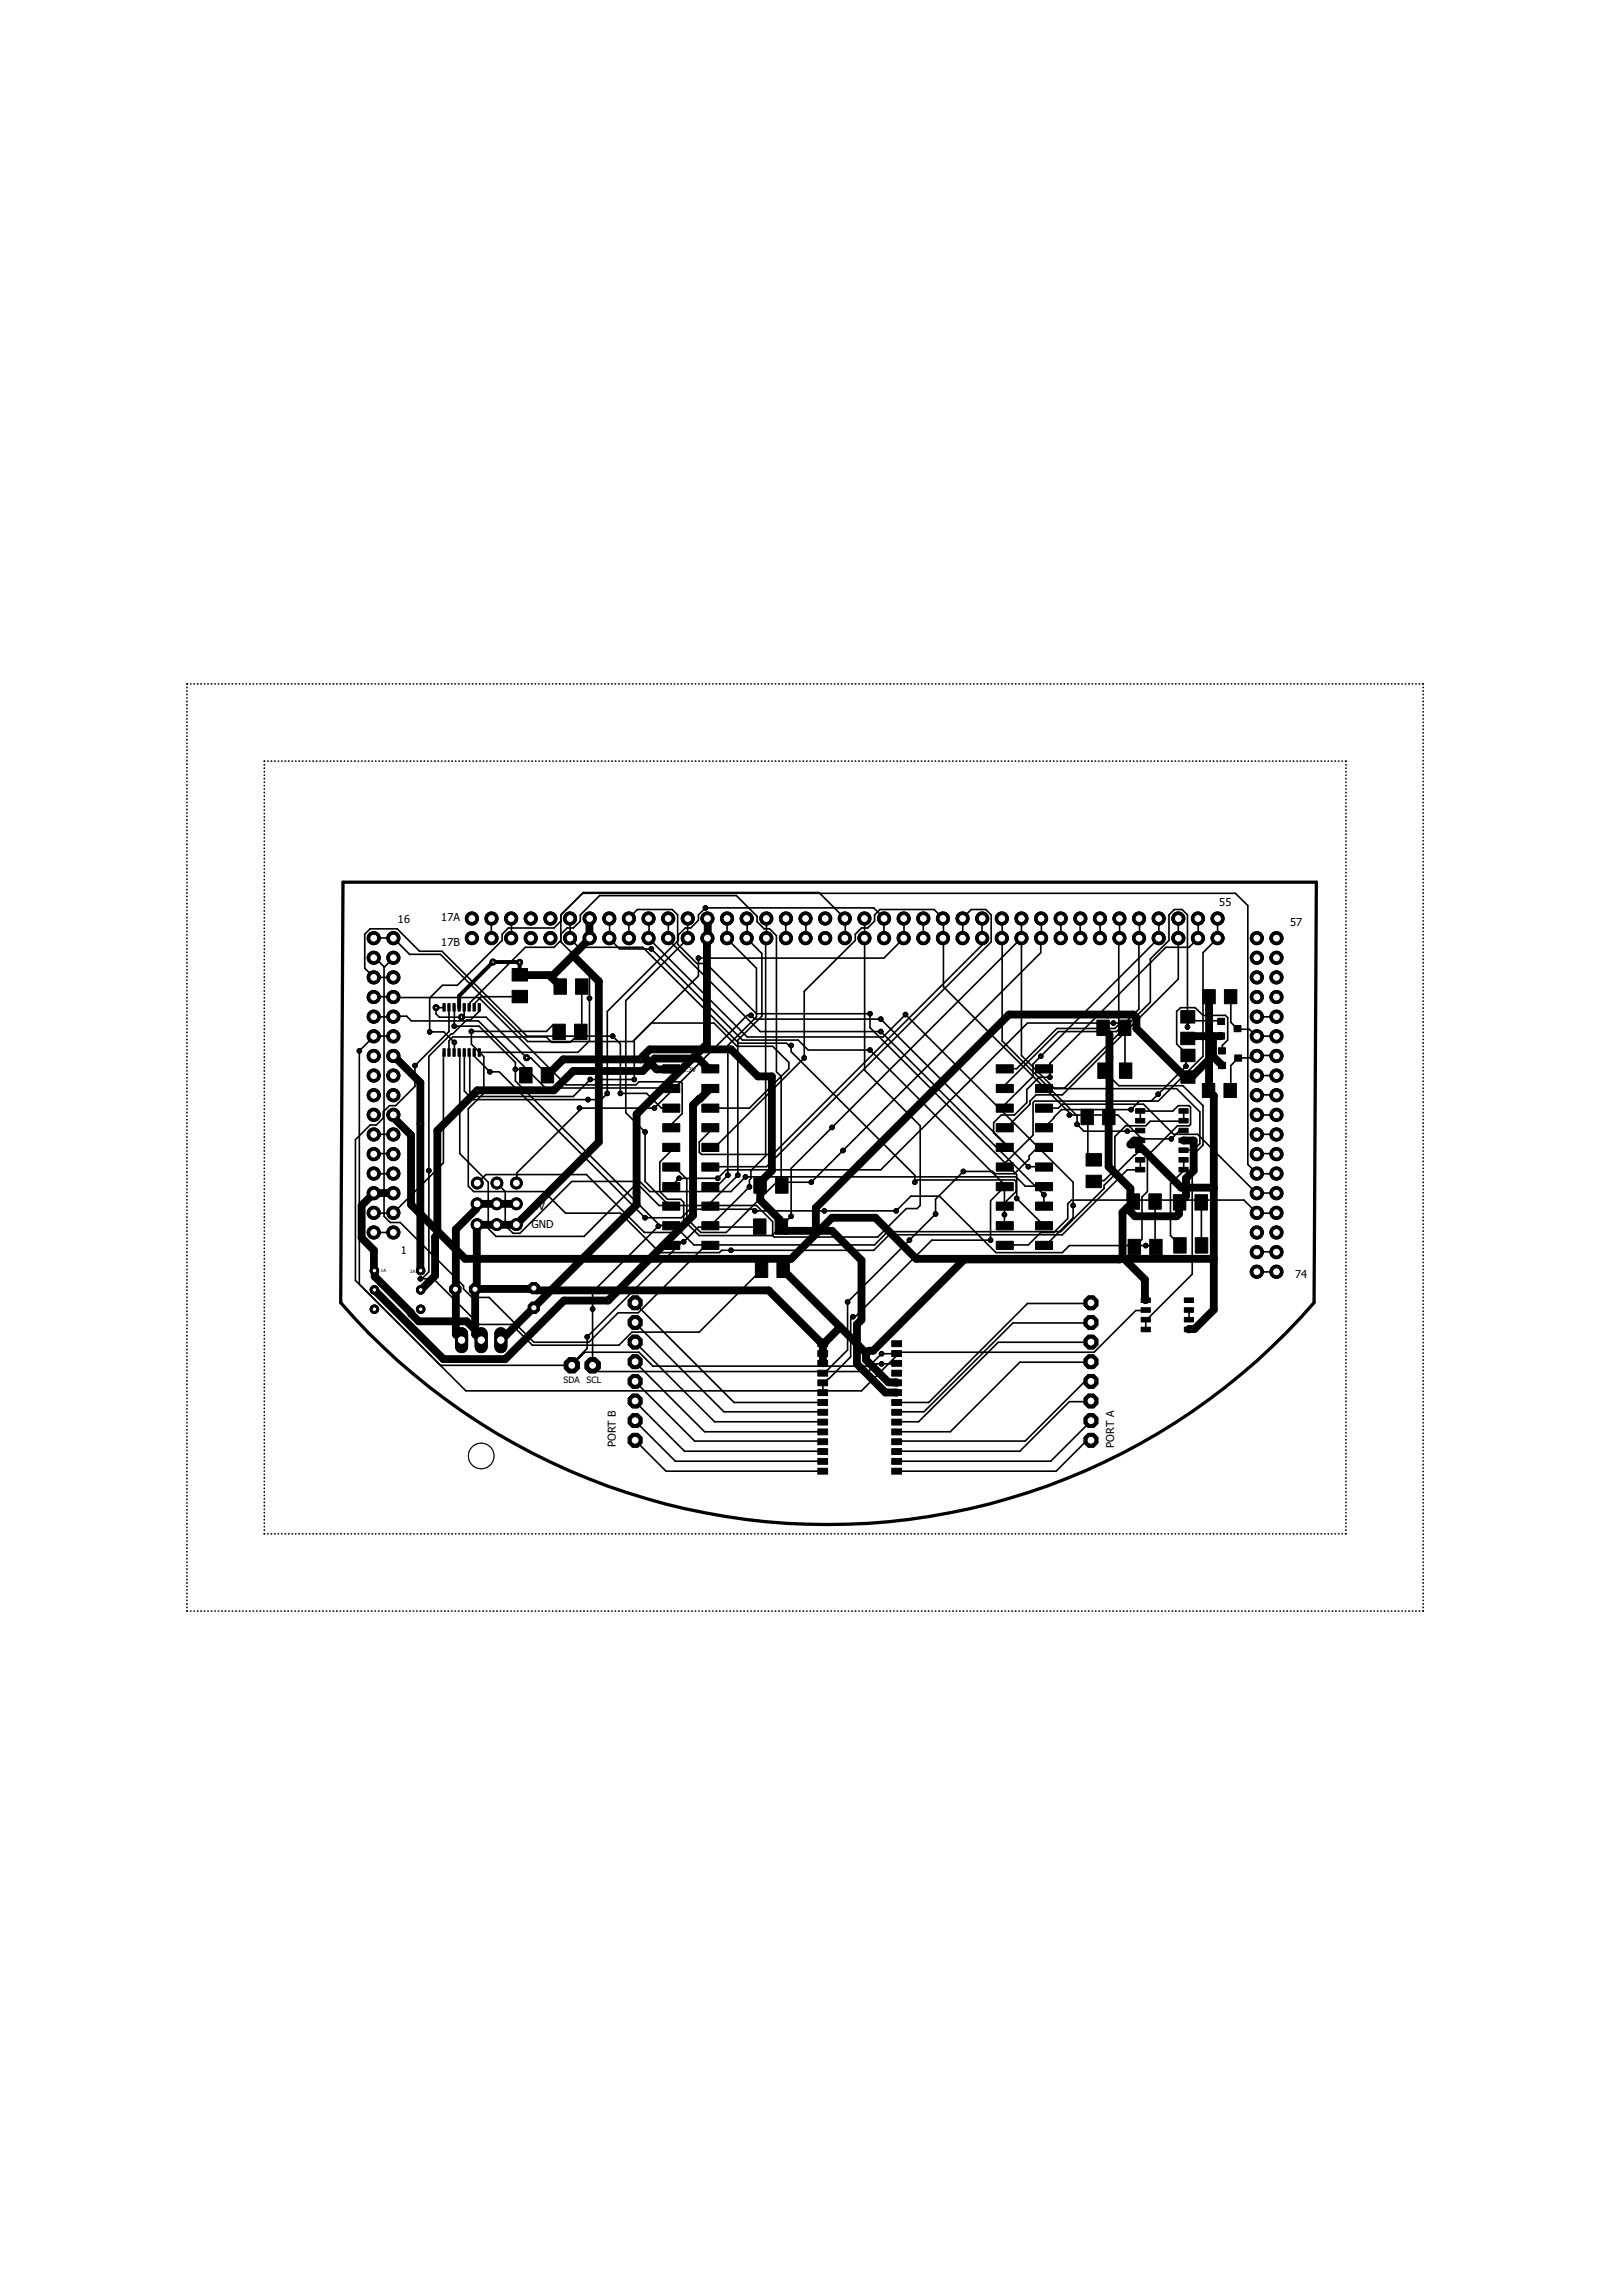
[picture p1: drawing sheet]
<svg xmlns="http://www.w3.org/2000/svg" width="210mm" height="297mm" viewBox="0 0 210 297" stroke-linecap="round" stroke-linejoin="round" font-family="sans-serif">
<defs><g id="words">
<g font-size="1.4">
<text x="51.5" y="119.5">16</text>
<text x="57.1" y="119.1">17A</text>
<text x="157.8" y="117.2">55</text>
<text x="167" y="119.9">57</text>
<text x="57.1" y="122.4">17B</text>
<text x="68.8" y="158.9">GND</text>
<text x="68.9" y="156.5">5V</text>
<text x="51.9" y="162.2">1</text>
<text x="167.6" y="165.3">74</text>
<text x="79.7" y="187.2" transform="rotate(-90 79.7 187.2)">PORT B</text>
<text x="144.2" y="187.3" transform="rotate(-90 144.2 187.3)">PORT A</text>
</g>
<g font-size="1.1">
<text x="72.9" y="178.9">SDA</text>
<text x="75.9" y="179">SCL</text>
</g>
<text font-size=".8" x="88.4" y="138.7">3.3V</text>
<g font-size=".6">
<text x="49.3" y="164.6">1A</text>
<text x="53.1" y="164.6">2A</text>
</g>
</g></defs>
<g fill="#000" stroke="#000" stroke-width=".13">
<path d="M57.3 129.8h.3v1h-.3zM57.3 135.7h.3v1h-.3zM58 129.8h.3v1h-.3zM58 135.7h.3v1h-.3zM58.6 129.8h.3v1h-.3zM58.6 135.7h.3v1h-.3zM59.3 129.8h.3v1h-.3zM59.3 135.7h.3v1h-.3zM59.9 129.8h.3v1h-.3zM59.9 135.7h.3v1h-.3zM60.6 129.8h.3v1h-.3zM60.6 135.7h.3v1h-.3z"/>
<path d="M61.2 129.8h.3v1h-.3zM61.2 135.7h.3v1h-.3zM61.9 129.8h.3v1h-.3zM61.9 135.7h.3v1h-.3zM66.3 125.3h2v1.6h-2zM66.3 128.1h2v1.6h-2zM67.2 138.1h1.7v2h-1.7zM70 138.1h1.6v2h-1.6zM71.5 132.5h1.7v2h-1.7zM71.7 126.6h1.6v2h-1.6zM74.4 132.5h1.6v2h-1.6zM74.5 126.6h1.6v2h-1.6z"/>
<path d="M141.9 132h1.7v2h-1.7zM142.1 137.5h1.6v2h-1.6zM144.7 132h1.6v2h-1.6zM144.9 137.5h1.6v2h-1.6zM152.8 133.5h1.8v1.6h-1.8zM152.8 130.7h1.8v1.7h-1.8zM152.8 138.5h1.8v1.6h-1.8zM152.8 135.7h1.8v1.7h-1.8zM155.7 128h1.6v1.9h-1.6zM157.6 131.7h.9v.8h-.9zM157.6 133.6h.9v.8h-.9zM157.7 135.6h.9v.8h-.9z"/>
<path d="M157.7 137.4h.9v.8h-.9zM158.5 128h1.6v1.9h-1.6zM159.7 132.7h.9v.8h-.9zM159.8 136.5h.9v.8h-.9zM97.5 157.7h1.6v2h-1.6zM97.6 152.4h1.6v2h-1.6zM100.3 157.7h1.6v2h-1.6zM100.4 152.4h1.6v2h-1.6zM139.9 143.5h1.6v2h-1.6zM140.5 149.2h2v1.7h-2zM140.5 152h2v1.6h-2zM142.7 143.5h1.6v2h-1.6z"/>
<path d="M145.9 154.5h1.6v1.9h-1.6zM147 151h1.1v.6h-1.1zM147 149.8h1.1v.5h-1.1zM147 148.5h1.1v.6h-1.1zM147 147.2h1.1v.6h-1.1zM147 146h1.1v.6h-1.1zM147 144.7h1.1v.6h-1.1zM147 143.4h1.1v.6h-1.1zM148.7 154.5h1.6v1.9h-1.6zM151.8 154.6h1.7v1.9h-1.7zM152.6 143.4h1.2v.6h-1.2zM152.6 144.7h1.2v.6h-1.2z"/>
<path d="M152.6 146h1.2v.6h-1.2zM152.6 147.2h1.2v.6h-1.2zM152.6 148.5h1.2v.6h-1.2zM152.6 149.8h1.2v.5h-1.2zM152.6 151h1.2v.6h-1.2zM154.6 154.6h1.7v1.9h-1.7zM155.6 140.2h1.6v1.8h-1.6zM158.4 140.2h1.6v1.8h-1.6zM97.7 163.3h1.7v2h-1.7zM100.5 163.3h1.7v2h-1.7zM146 160.3h1.6v2h-1.6zM147.7 171.7h1.2v.6h-1.2z"/>
<path d="M147.7 170.4h1.2v.6h-1.2zM147.7 169.2h1.2v.6h-1.2zM147.7 167.9h1.2v.6h-1.2zM148.8 160.3h1.6v2h-1.6zM151.9 160.1h1.6v2h-1.6zM153.3 167.9h1.2v.6h-1.2zM153.3 169.2h1.2v.6h-1.2zM153.3 170.4h1.2v.6h-1.2zM153.3 171.7h1.2v.6h-1.2zM154.7 160.1h1.6v2h-1.6z"/>
</g>
<g fill="none" stroke="#000" stroke-width=".21">
<path d="M34.2 98.9v.1M34.2 99.4h.1M34.2 99.8v.1M34.2 98.5h.1M34.6 98.5h.1M35.1 98.5h.1M35.5 98.5h.1M36 98.5h.1M36.4 98.5h.1M36.9 98.5h.1M37.3 98.5h.1M37.8 98.5h.1"/>
<path d="M38.2 98.5h.1M38.7 98.5h.1M39.1 98.5h.1M39.6 98.5h.1M40 98.5h.1M40.5 98.5h.1M40.9 98.5h.1M41.4 98.5h.1M41.8 98.5h.1M42.3 98.5h.1M42.8 98.5h.1M43.2 98.5h.1"/>
<path d="M43.6 98.5h.1M44.1 98.5h.1M44.6 98.5h.1M45 98.5h.1M45.4 98.5h.1M45.9 98.5h.1M46.4 98.5h.1M46.8 98.5h.1M47.2 98.5h.1M47.7 98.5h.1M48.2 98.5h.1M48.6 98.5h.1"/>
<path d="M49 98.5h.1M49.5 98.5h.1M50 98.5h.1M50.4 98.5h.1M50.8 98.5h.1M51.3 98.5h.1M51.8 98.5h.1M52.2 98.5h.1M52.6 98.5h.1M53.1 98.5h.1M53.6 98.5h.1M54 98.5h.1"/>
<path d="M54.4 98.5h.1M54.9 98.5h.1M55.4 98.5h.1M55.8 98.5h.1M56.2 98.5h.1M56.7 98.5h.1M57.1 98.5h.1M57.6 98.5h.1M58 98.5h.1M58.5 98.5h.1M58.9 98.5h.1M59.4 98.5h.1"/>
<path d="M59.8 98.5h.1M60.3 98.5h.1M60.7 98.5h.1M61.2 98.5h.1M61.6 98.5h.1M62.1 98.5h.1M62.5 98.5h.1M63 98.5h.1M63.4 98.5h.1M63.9 98.5h.1M64.3 98.5h.1M64.8 98.5h.1"/>
<path d="M65.2 98.5h.1M65.7 98.5h.1M66.1 98.5h.1M66.6 98.5h.1M67 98.5h.1M67.5 98.5h.1M67.9 98.5h.1M68.4 98.5h.1M68.8 98.5h.1M69.3 98.5h.1M69.7 98.5h.1M70.2 98.5h.1"/>
<path d="M70.6 98.5h.1M71.1 98.5h.1M71.5 98.5h.1M72 98.5h.1M72.4 98.5h.1M72.9 98.5h.1M73.3 98.5h.1M73.8 98.5h.1M74.2 98.5h.1M74.7 98.5h.1M75.1 98.5h.1M75.6 98.5h.1"/>
<path d="M76 98.5h.1M76.5 98.5h.1M76.9 98.5h.1M77.4 98.5h.1M77.8 98.5h.1M78.3 98.5h.1M78.7 98.5h.1M79.2 98.5h.1M79.6 98.5h.1M80.1 98.5h.1M80.5 98.5h.1M81 98.5h.1"/>
<path d="M81.4 98.5h.1M81.9 98.5h.1M82.3 98.5h.1M82.8 98.5h.1M83.2 98.5h.1M83.7 98.5h.1M84.1 98.5h.1M84.6 98.5h.1M85 98.5h.1M85.5 98.5h.1M85.9 98.5h.1M86.4 98.5h.1"/>
<path d="M86.8 98.5h.1M87.3 98.5h.1M87.7 98.5h.1M88.2 98.5h.1M88.6 98.5h.1M89.1 98.5h.1M89.5 98.5h.1M90 98.5h.1M90.4 98.5h.1M90.9 98.5h.1M91.3 98.5h.1M91.8 98.5h.1"/>
<path d="M92.2 98.5h.1M92.7 98.5h.1M93.1 98.5h.1M93.6 98.5h.1M94 98.5h.1M94.5 98.5h.1M94.9 98.5h.1M95.4 98.5h.1M95.8 98.5h.1M96.3 98.5h.1M96.7 98.5h.1M97.2 98.5h.1"/>
<path d="M97.6 98.5h.1M98.1 98.5h.1M98.5 98.5h.1M99 98.5h.1M99.4 98.5h.1M99.9 98.5h.1M100.3 98.5h.1M100.8 98.5h.1M101.2 98.5h.1M101.7 98.5h.1M102.1 98.5h.1M102.6 98.5h.1"/>
<path d="M103 98.5h.1M103.5 98.5h.1M103.9 98.5h.1M104.4 98.5h.1M104.8 98.5h.1M105.3 98.5h.1M105.7 98.5h.1M106.2 98.5h.1M106.6 98.5h.1M107.1 98.5h.1M107.5 98.5h.1M108 98.5h.1"/>
<path d="M108.4 98.5h.1M108.9 98.5h.1M109.3 98.5h.1M109.8 98.5h.1M110.2 98.5h.1M110.7 98.5h.1M111.1 98.5h.1M111.6 98.5h.1M112 98.5h.1M112.5 98.5h.1M112.9 98.5h.1M113.4 98.5h.1"/>
<path d="M113.8 98.5h.1M114.3 98.5h.1M114.7 98.5h.1M115.2 98.5h.1M115.6 98.5h.1M116.1 98.5h.1M116.5 98.5h.1M117 98.5h.1M117.4 98.5h.1M117.9 98.5h.1M118.3 98.5h.1M118.8 98.5h.1"/>
<path d="M119.2 98.5h.1M119.7 98.5h.1M120.1 98.5h.1M120.6 98.5h.1M121 98.5h.1M121.5 98.5h.1M121.9 98.5h.1M122.4 98.5h.1M122.8 98.5h.1M123.3 98.5h.1M123.7 98.5h.1M124.2 98.5h.1"/>
<path d="M124.6 98.5h.1M125.1 98.5h.1M125.5 98.5h.1M126 98.5h.1M126.4 98.5h.1M126.9 98.5h.1M127.3 98.5h.1M127.8 98.5h.1M128.2 98.5h.1M128.7 98.5h.1M129.1 98.5h.1M129.6 98.5h.1"/>
<path d="M130 98.5h.1M130.5 98.5h.1M130.9 98.5h.1M131.4 98.5h.1M131.8 98.5h.1M132.3 98.5h.1M132.7 98.5h.1M133.2 98.5h.1M133.6 98.5h.1M134.1 98.5h.1M134.5 98.5h.1M135 98.5h.1"/>
<path d="M135.4 98.5h.1M135.9 98.5h.1M136.3 98.5h.1M136.8 98.5h.1M137.2 98.5h.1M137.7 98.5h.1M138.1 98.5h.1M138.6 98.5h.1M139 98.5h.1M139.5 98.5h.1M139.9 98.5h.1M140.4 98.5h.1"/>
<path d="M140.8 98.5h.1M141.3 98.5h.1M141.7 98.5h.1M142.2 98.5h.1M142.6 98.5h.1M143.1 98.5h.1M143.5 98.5h.1M144 98.5h.1M144.4 98.5h.1M144.9 98.5h.1M145.3 98.5h.1M145.8 98.5h.1"/>
<path d="M146.2 98.5h.1M146.7 98.5h.1M147.1 98.5h.1M147.6 98.5h.1M148 98.5h.1M148.5 98.5h.1M148.9 98.5h.1M149.4 98.5h.1M149.8 98.5h.1M150.3 98.5h.1M150.7 98.5h.1M151.2 98.5h.1"/>
<path d="M151.6 98.5h.1M152.1 98.5h.1M152.5 98.5h.1M153 98.5h.1M153.4 98.5h.1M153.9 98.5h.1M154.3 98.5h.1M154.8 98.5h.1M155.2 98.5h.1M155.7 98.5h.1M156.1 98.5h.1M156.6 98.5h.1"/>
<path d="M157 98.5h.1M157.5 98.5h.1M157.9 98.5h.1M158.4 98.5h.1M158.8 98.5h.1M159.3 98.5h.1M159.7 98.5h.1M160.2 98.5h.1M160.6 98.5h.1M161.1 98.5h.1M161.5 98.5h.1M162 98.5h.1"/>
<path d="M162.4 98.5h.1M162.9 98.5h.1M163.3 98.5h.1M163.8 98.5h.1M164.2 98.5h.1M164.7 98.5h.1M165.1 98.5h.1M165.6 98.5h.1M166 98.5h.1M166.5 98.5h.1M166.9 98.5h.1M167.4 98.5h.1"/>
<path d="M167.8 98.5h.1M168.3 98.5h.1M168.7 98.5h.1M169.2 98.5h.1M169.6 98.5h.1M170.1 98.5h.1M170.5 98.5h.1M171 98.5h.1M171.4 98.5h.1M171.9 98.5h.1M172.3 98.5h.1M172.8 98.5h.1"/>
<path d="M173.2 98.5h.1M173.7 98.5h.1M174.1 98.5h.1M174.2 98.9v.1M174.2 99.4h.1M174.2 99.8v.1M34.2 100.3h.1M34.2 100.7v.1M34.2 101.2h.1M34.2 101.6v.1M34.2 102.1h.1M34.2 102.5v.1"/>
<path d="M34.2 103h.1M34.2 103.4v.1M34.2 103.9h.1M34.2 104.3v.1M34.2 104.8h.1M34.2 105.2v.1M34.2 105.7h.1M34.2 106.1v.1M34.2 106.6h.1M34.2 107v.1M34.2 107.5h.1M34.2 107.9v.1"/>
<path d="M34.2 108.4h.1M34.2 108.8v.1M34.2 109.3h.1M34.2 109.7v.1M34.2 110.2h.1M34.2 110.6v.1M34.2 111.1h.1M34.2 111.5v.1M34.2 112h.1M34.2 112.4v.1M34.2 112.9h.1M34.2 113.3v.1"/>
<path d="M34.2 113.8h.1M34.2 114.2v.1M34.2 114.7h.1M34.2 115.1v.1M34.2 115.6h.1M34.2 116v.1M34.2 116.5h.1M34.2 116.9v.1M34.2 117.4h.1M34.2 117.8v.1M34.2 118.3h.1M34.2 118.7v.1"/>
<path d="M34.2 119.2h.1M34.2 119.6v.1M91.3 117.5l-.9 .9v.7l-1 1h-.7l-.9 .9v.7l-9.2 9.2v10.6M109.3 118.8l-3.3-3.3h-30.5l-2.9 2.9v.8l-.9 .9h-5.9l-.8 .8v.8l-5.8 5.8h-1.9l-1.7 1.6v4.4M122 118.8l-1.1-1.1h-7l-.7 .7v.8l-.9 .9h-.8l-.8 .8v.8l-6.6 6.5v8.7M174.2 100.3h.1M174.2 100.7v.1M174.2 101.2h.1M174.2 101.6v.1M174.2 102.1h.1M174.2 102.5v.1M174.2 103h.1"/>
<path d="M174.2 103.4v.1M174.2 103.9h.1M174.2 104.3v.1M174.2 104.8h.1M174.2 105.2v.1M174.2 105.7h.1M174.2 106.1v.1M174.2 106.6h.1M174.2 107v.1M174.2 107.5h.1M174.2 107.9v.1M174.2 108.4h.1"/>
<path d="M174.2 108.8v.1M174.2 109.3h.1M174.2 109.7v.1M174.2 110.2h.1M174.2 110.6v.1M174.2 111.1h.1M174.2 111.5v.1M174.2 112h.1M174.2 112.4v.1M174.2 112.9h.1M174.2 113.3v.1M174.2 113.8h.1"/>
<path d="M174.2 114.2v.1M174.2 114.7h.1M174.2 115.1v.1M174.2 115.6h.1M174.2 116v.1M174.2 116.5h.1M174.2 116.9v.1M174.2 117.4h.1M174.2 117.8v.1M174.2 118.3h.1M174.2 118.7v.1M174.2 119.2h.1"/>
<path d="M174.2 119.6v.1M34.2 120.1h.1M34.2 120.5v.1M34.2 121h.1M34.2 121.4v.1M34.2 121.9h.1M34.2 122.3v.1M34.2 122.8h.1M34.2 123.2v.1M34.2 123.7h.1M34.2 124.1v.1M34.2 124.6h.1"/>
<path d="M34.2 125v.1M34.2 125.5h.1M34.2 125.9v.1M34.2 126.4h.1M34.2 126.8v.1M34.2 127.3h.1M34.2 127.7v.1M34.2 128.2h.1M34.2 128.6v.1M34.2 129.1h.1M34.2 129.5v.1M34.2 130h.1"/>
<path d="M34.2 130.4v.1M34.2 130.9h.1M34.2 131.3v.1M34.2 131.8h.1M34.2 132.2v.1M34.2 132.7h.1M34.2 133.1v.1M34.2 133.6h.1M34.2 134v.1M34.2 134.5h.1M34.2 134.9v.1M34.2 135.4h.1"/>
<path d="M34.2 135.8v.1M34.2 136.3h.1M34.2 136.7v.1M34.2 137.2h.1M34.2 137.6v.1M34.2 138.1h.1M34.2 138.5v.1M34.2 139h.1M34.2 139.4v.1M34.2 139.9h.1M46.5 136v30.1l13.8 13.8h51.2l5-5h25.1l5.4-5.4h1.3M48.4 123.9l.2 .1 1.1 1.1"/>
<path d="M49.7 125.1v32.3l.8 .8h1.3l8.2 8.1v.5l1.1 1.1h2.2l5.8 5.8h7.1l3.8-3.9h2.6l8.8-8.7h21.8l1.7-1.8h22.4l5.6-5.5v-.4l3.9-3.9h.1l.7-.7M50.9 123.9l-1.2 1.2M57.5 136.2h-.1v14.3l-6.5 6.4M57.5 130.3l-1.1 .1M58.1 130.3v3.2l-4.4 4.4M58.8 130.3v2.5M58.8 134.9v1.3M60.1 130.3v1l-.4 .3M60.1 136.2v5l1.1 1.1h14.9M60.7 130.3h.1v-.5l7.2-7.2h3.7l.9-.9v-.8l.8-.8h.8l.9-.9v-.8l2.5-2.5h17.7l2.7 2.7v.7l.9 .9h.7l.9 .9v17.6l.6 .6v14.1h.1M60.7 136.2h.1v5l.6 .7h12.8l2.2-2.2M61 133.4h9.7l.8-.7 .8 .8"/>
<path d="M61.4 136.2v.5l2 2M62 130.3v.6l-1.1 1.1h-.5l-1.8 1.8h-.2l-2.9 2.9v14.7M66.7 138.3h.6l.8 .8M67.3 128.9h-5l-.9 1v.4M68.2 136.8h.5l2.2 2.2M75.3 127.6v5.7l-1.5 1.6h-2.4l-.7-.7h-12.1l-.5 .5v1.5M76.3 129.2v5.5l-1.5 1.4-12.8 .1M78.8 121.4l1.4 1.4h4.1M79.3 134l1 1.1v6.4M89 121.4l-8 8.1v14.5l2.5 2.5M90.4 124v2.3l-8.3 8.3v5.1M94.1 121.4l3.8 3.9v6.3l-3.7 3.7v16.7"/>
<path d="M96.6 121.4l2 2v8.1l-3.1 3.1v17.4M97.2 131.4h-.5l-12 12M99.2 121.4l-.1 .1v28l-1.9 1.9v1l-.2 .3v.8M102.4 135.3v.8l16 15.9v1M111.9 121.4v17.1l7.2 7.1v10.4l-.4 .4h-1.4l-3.7 3.6h-13.4l-.2-.1v-1.8l-2.1-2.1h-12.6l-2.4-2.5h-.9l-6.4 6.5h-11.4l-1-1.1v-5.9l-3.7-3.8v-13h-.1M112.6 135.8l17.4 17.4v3.9M112.6 131.1v1.8l19 19.1v3M114 133.5l21.1 21.1M114 131.8l19.1 19.1M117.2 131.3l21.7 21.7v3M122 121.4l.1 6.3 16.3 16.3v.3M129.6 121.4l.1 13.3 9.7 9.7v1.1"/>
<path d="M132.2 121.4v15.1l4.3 4.3h15.8l3 3v4.2l-.8 .8h-1.3M142.9 138.5l1.9 2h8.3l2.6 2.5v5.1l-1.4 1.4v15.3l-5.9 6-.1-.1v1.3M144.1 132.4h.8l.7 .7v5.4h.1M149.9 121.4l-15.2 15.3M155 121.4l-1.1 1.2h-3l-15 15v1.8M158 132.1h-3.7l-.6-.5 .5 .5-.5 .4v.4M158.1 136l.1-.7 .7-.7v-2.9l-.3-.3h-2.9l-1-1h-1.9l-.5 .5v4.2l1.4 1.4-.2 .3v1.1M159.3 128.9h.1M159.3 128.9v3.3l.9 1h1.5l.9 .9M162.6 136.6l-.2 .3h-2.1l-1 1v3.2h-.1M174.2 120.1h.1M174.2 120.5v.1"/>
<path d="M174.2 121h.1M174.2 121.4v.1M174.2 121.9h.1M174.2 122.3v.1M174.2 122.8h.1M174.2 123.2v.1M174.2 123.7h.1M174.2 124.1v.1M174.2 124.6h.1M174.2 125v.1M174.2 125.5h.1M174.2 125.9v.1"/>
<path d="M174.2 126.4h.1M174.2 126.8v.1M174.2 127.3h.1M174.2 127.7v.1M174.2 128.2h.1M174.2 128.6v.1M174.2 129.1h.1M174.2 129.5v.1M174.2 130h.1M174.2 130.4v.1M174.2 130.9h.1M174.2 131.3v.1"/>
<path d="M174.2 131.8h.1M174.2 132.2v.1M174.2 132.7h.1M174.2 133.1v.1M174.2 133.6h.1M174.2 134v.1M174.2 134.5h.1M174.2 134.9v.1M174.2 135.4h.1M174.2 135.8v.1M174.2 136.3h.1M174.2 136.7v.1"/>
<path d="M174.2 137.2h.1M174.2 137.6v.1M174.2 138.1h.1M174.2 138.5v.1M174.2 139h.1M174.2 139.4v.1M174.2 139.9h.1M34.2 140.3v.1M34.2 140.8h.1M34.2 141.2v.1M34.2 141.7h.1M34.2 142.1v.1"/>
<path d="M34.2 142.6h.1M34.2 143v.1M34.2 143.5h.1M34.2 143.9v.1M34.2 144.4h.1M34.2 144.8v.1M34.2 145.3h.1M34.2 145.7v.1M34.2 146.2h.1M34.2 146.6v.1M34.2 147.1h.1M34.2 147.5v.1"/>
<path d="M34.2 148h.1M34.2 148.4v.1M34.2 148.9h.1M34.2 149.3v.1M34.2 149.8h.1M34.2 150.2v.1M34.2 150.7h.1M34.2 151.1v.1M34.2 151.6h.1M34.2 152v.1M34.2 152.5h.1M34.2 152.9v.1"/>
<path d="M34.2 153.4h.1M34.2 153.8v.1M34.2 154.3h.1M34.2 154.7v.1M34.2 155.2h.1M34.2 155.6v.1M34.2 156.1h.1M34.2 156.5v.1M34.2 157h.1M34.2 157.4v.1M34.2 157.9h.1M34.2 158.3v.1"/>
<path d="M34.2 158.8h.1M34.2 159.2v.1M34.2 159.7h.1M75 143.4v.3l-8.1 8-.1 1.4M85.2 158.6l-8.5 8.6v2.2M87.9 152.4h5M96.5 152.3l-1.9 1.9h-10.5l-1.3-1.4h-8.8l-6.7 6.8h-.9l-1-1.1v-4.3l-1.1-1.1M97.7 156.7l-.2-.3h-8.2l-1.1 1.1h-4.7M98.3 158.7h-7.9l-1.9 2h-.2l-12.3 12.3M106.7 156.7h9.3M107.7 145.9l-5.3 5.3v6.2M109.1 148.8l-4.1 4.2"/>
<path d="M124.7 151.6l-3.6 3.6v1.9M140.7 144.5h.1v4.7l.7 .9M147.6 146.3h-.1h-1.6M147.6 145v-1.3h4.2l.7-.7h1.4l.2 .3v2.2l-.2 .1h-1.5l-3.9 3.9v4.7l-.7 .7v5.4l-1 1M147.6 150.1v1.2h-1.7l-8.4 8.4h-22.4l-2 2.1h-18.5M149.5 155.4v5.7M149.9 141.6l-.9 .9h-1.5l-1.1 1.1M153.2 146.3h-.1h-.5l-1 1M153.2 143.7v1.2l-.1 .2h-4.2l-.6 .5h-2.6l-1.4 1.4v4.3l-1.4 1.4h-1.3l-.1 .1M153.2 150.1v1.2h-.1v.3l-1.6 1.5v6.8l1.2 1.2M155.4 155.6l.1 5.5M174.2 140.3v.1"/>
<path d="M174.2 140.8h.1M174.2 141.2v.1M174.2 141.7h.1M174.2 142.1v.1M174.2 142.6h.1M174.2 143v.1M174.2 143.5h.1M174.2 143.9v.1M174.2 144.4h.1M174.2 144.8v.1M174.2 145.3h.1M174.2 145.7v.1"/>
<path d="M174.2 146.2h.1M174.2 146.6v.1M174.2 147.1h.1M174.2 147.5v.1M174.2 148h.1M174.2 148.4v.1M174.2 148.9h.1M174.2 149.3v.1M174.2 149.8h.1M174.2 150.2v.1M174.2 150.7h.1M174.2 151.1v.1"/>
<path d="M174.2 151.6h.1M174.2 152v.1M174.2 152.5h.1M174.2 152.9v.1M174.2 153.4h.1M174.2 153.8v.1M174.2 154.3h.1M174.2 154.7v.1M174.2 155.2h.1M174.2 155.6v.1M174.2 156.1h.1M174.2 156.5v.1"/>
<path d="M174.2 157h.1M174.2 157.4v.1M174.2 157.9h.1M174.2 158.3v.1M174.2 158.8h.1M174.2 159.2v.1M174.2 159.7h.1M34.2 160.1v.1M34.2 160.6h.1M34.2 161v.1M34.2 161.5h.1M34.2 161.9v.1"/>
<path d="M34.2 162.4h.1M34.2 162.8v.1M34.2 163.3h.1M34.2 163.7v.1M34.2 164.2h.1M34.2 164.6v.1M34.2 165.1h.1M34.2 165.5v.1M34.2 166h.1M34.2 166.4v.1M34.2 166.9h.1M34.2 167.3v.1"/>
<path d="M34.2 167.8h.1M34.2 168.2v.1M34.2 168.7h.1M34.2 169.1v.1M34.2 169.6h.1M34.2 170v.1M34.2 170.5h.1M34.2 170.9v.1M34.2 171.4h.1M34.2 171.8v.1M34.2 172.3h.1M34.2 172.7v.1"/>
<path d="M34.2 173.2h.1M34.2 173.6v.1M34.2 174.1h.1M34.2 174.5v.1M34.2 175h.1M34.2 175.4v.1M34.2 175.9h.1M34.2 176.3v.1M34.2 176.8h.1M34.2 177.2v.1M34.2 177.7h.1M34.2 178.1v.1"/>
<path d="M34.2 178.6h.1M34.2 179v.1M34.2 179.5h.1M34.2 179.9v.1M98.6 164.3l-8.1 8h-8.7l-1.7 1.7h-11.2l-2.7-2.7h-4.2l-5.9-5.9h-1.7M114.1 175.1l-1.6 1.6h-28l-1.8-1.8h-7l-1.7 1.8M114.1 176.4h-.7l-1 1h-34.9l-.8-.8M117.7 160.4l-8 8M128.2 160.4h-7.6l-9.9 9.9h-.3M148.3 161.1h1.2M149.5 161.1l.1 .2zM153.9 169.5v1.2"/>
<path d="M174.2 160.1v.1M174.2 160.6h.1M174.2 161v.1M174.2 161.5h.1M174.2 161.9v.1M174.2 162.4h.1M174.2 162.8v.1M174.2 163.3h.1M174.2 163.7v.1M174.2 164.2h.1M174.2 164.6v.1M174.2 165.1h.1"/>
<path d="M174.2 165.5v.1M174.2 166h.1M174.2 166.4v.1M174.2 166.9h.1M174.2 167.3v.1M174.2 167.8h.1M174.2 168.2v.1M174.2 168.7h.1M174.2 169.1v.1M174.2 169.6h.1M174.2 170v.1M174.2 170.5h.1"/>
<path d="M174.2 170.9v.1M174.2 171.4h.1M174.2 171.8v.1M174.2 172.3h.1M174.2 172.7v.1M174.2 173.2h.1M174.2 173.6v.1M174.2 174.1h.1M174.2 174.5v.1M174.2 175h.1M174.2 175.4v.1M174.2 175.9h.1"/>
<path d="M174.2 176.3v.1M174.2 176.8h.1M174.2 177.2v.1M174.2 177.7h.1M174.2 178.1v.1M174.2 178.6h.1M174.2 179v.1M174.2 179.5h.1M174.2 179.9v.1M34.2 180.4h.1M34.2 180.8v.1M34.2 181.3h.1"/>
<path d="M34.2 181.7v.1M34.2 182.2h.1M34.2 182.6v.1M34.2 183.1h.1M34.2 183.5v.1M34.2 184h.1M34.2 184.4v.1M34.2 184.9h.1M34.2 185.3v.1M34.2 185.8h.1M34.2 186.2v.1M34.2 186.7h.1"/>
<path d="M34.2 187.1v.1M34.2 187.6h.1M34.2 188v.1M34.2 188.5h.1M34.2 188.9v.1M34.2 189.4h.1M34.2 189.8v.1M34.2 190.3h.1M34.2 190.7v.1M34.2 191.2h.1M34.2 191.6v.1M34.2 192.1h.1"/>
<path d="M34.2 192.5v.1M34.2 193h.1M34.2 193.4v.1M34.2 193.9h.1M34.2 194.3v.1M34.2 194.8h.1M34.2 195.2v.1M34.2 195.7h.1M34.2 196.1v.1M34.2 196.6h.1M34.2 197v.1M34.2 197.5h.1"/>
<path d="M34.2 197.9v.1M34.2 198.4h.1M34.6 198.4h.1M35.1 198.4h.1M35.5 198.4h.1M36 198.4h.1M36.4 198.4h.1M36.9 198.4h.1M37.3 198.4h.1M37.8 198.4h.1M38.2 198.4h.1M38.7 198.4h.1"/>
<path d="M39.1 198.4h.1M39.6 198.4h.1M40 198.4h.1M40.5 198.4h.1M40.9 198.4h.1M41.4 198.4h.1M41.8 198.4h.1M42.3 198.4h.1M42.8 198.4h.1M43.2 198.4h.1M43.6 198.4h.1M44.1 198.4h.1"/>
<path d="M44.6 198.4h.1M45 198.4h.1M45.4 198.4h.1M45.9 198.4h.1M46.4 198.4h.1M46.8 198.4h.1M47.2 198.4h.1M47.7 198.4h.1M48.2 198.4h.1M48.6 198.4h.1M49 198.4h.1M49.5 198.4h.1"/>
<path d="M50 198.4h.1M50.4 198.4h.1M50.8 198.4h.1M51.3 198.4h.1M51.8 198.4h.1M52.2 198.4h.1M52.6 198.4h.1M53.1 198.4h.1M53.6 198.4h.1M54 198.4h.1M54.4 198.4h.1M54.9 198.4h.1"/>
<path d="M55.4 198.4h.1M55.8 198.4h.1M56.2 198.4h.1M56.7 198.4h.1M57.1 198.4h.1M57.6 198.4h.1M58 198.4h.1M58.5 198.4h.1M58.9 198.4h.1M59.4 198.4h.1M59.8 198.4h.1M60.3 198.4h.1"/>
<path d="M60.7 198.4h.1M61.2 198.4h.1M61.6 198.4h.1M62.1 198.4h.1M62.5 198.4h.1M63 198.4h.1M63.4 198.4h.1M63.9 198.4h.1M64.3 198.4h.1M64.8 198.4h.1M65.2 198.4h.1M65.7 198.4h.1"/>
<path d="M66.1 198.4h.1M66.6 198.4h.1M67 198.4h.1M67.5 198.4h.1M67.9 198.4h.1M68.4 198.4h.1M68.8 198.4h.1M69.3 198.4h.1M69.7 198.4h.1M70.2 198.4h.1M70.6 198.4h.1M71.1 198.4h.1"/>
<path d="M71.5 198.4h.1M72 198.4h.1M72.4 198.4h.1M72.9 198.4h.1M73.3 198.4h.1M73.8 198.4h.1M74.2 198.4h.1M74.7 198.4h.1M75.1 198.4h.1M75.6 198.4h.1M76 198.4h.1M76.5 198.4h.1"/>
<path d="M76.9 198.4h.1M77.4 198.4h.1M77.8 198.4h.1M78.3 198.4h.1M78.7 198.4h.1M79.2 198.4h.1M79.6 198.4h.1M80.1 198.4h.1M80.5 198.4h.1M81 198.4h.1M81.4 198.4h.1M81.9 198.4h.1"/>
<path d="M82.3 198.4h.1M82.8 198.4h.1M83.2 198.4h.1M83.7 198.4h.1M84.1 198.4h.1M84.6 198.4h.1M85 198.4h.1M85.5 198.4h.1M85.9 198.4h.1M86.4 198.4h.1M86.8 198.4h.1M87.3 198.4h.1"/>
<path d="M87.7 198.4h.1M88.2 198.4h.1M88.6 198.4h.1M89.1 198.4h.1M89.5 198.4h.1M90 198.4h.1M90.4 198.4h.1M90.9 198.4h.1M91.3 198.4h.1M91.8 198.4h.1M92.2 198.4h.1M92.7 198.4h.1"/>
<path d="M93.1 198.4h.1M93.6 198.4h.1M94 198.4h.1M94.5 198.4h.1M94.9 198.4h.1M95.4 198.4h.1M95.8 198.4h.1M96.3 198.4h.1M96.7 198.4h.1M97.2 198.4h.1M97.6 198.4h.1M98.1 198.4h.1"/>
<path d="M98.5 198.4h.1M99 198.4h.1M99.4 198.4h.1M99.9 198.4h.1M100.3 198.4h.1M100.8 198.4h.1M101.2 198.4h.1M101.7 198.4h.1M102.1 198.4h.1M102.6 198.4h.1M103 198.4h.1M103.5 198.4h.1"/>
<path d="M103.9 198.4h.1M104.4 198.4h.1M104.8 198.4h.1M105.3 198.4h.1M105.7 198.4h.1M106.2 198.4h.1M106.6 198.4h.1M107.1 198.4h.1M107.5 198.4h.1M108 198.4h.1M108.4 198.4h.1M108.9 198.4h.1"/>
<path d="M109.3 198.4h.1M109.8 198.4h.1M110.2 198.4h.1M110.7 198.4h.1M111.1 198.4h.1M111.6 198.4h.1M112 198.4h.1M112.5 198.4h.1M112.9 198.4h.1M113.4 198.4h.1M113.8 198.4h.1M114.3 198.4h.1"/>
<path d="M114.7 198.4h.1M115.2 198.4h.1M115.6 198.4h.1M116.1 198.4h.1M116.5 198.4h.1M117 198.4h.1M117.4 198.4h.1M117.9 198.4h.1M118.3 198.4h.1M118.8 198.4h.1M119.2 198.4h.1M119.7 198.4h.1"/>
<path d="M120.1 198.4h.1M120.6 198.4h.1M121 198.4h.1M121.5 198.4h.1M121.9 198.4h.1M122.4 198.4h.1M122.8 198.4h.1M123.3 198.4h.1M123.7 198.4h.1M124.2 198.4h.1M124.6 198.4h.1M125.1 198.4h.1"/>
<path d="M125.5 198.4h.1M126 198.4h.1M126.4 198.4h.1M126.9 198.4h.1M127.3 198.4h.1M127.8 198.4h.1M128.2 198.4h.1M128.7 198.4h.1M129.1 198.4h.1M129.6 198.4h.1M130 198.4h.1M130.5 198.4h.1"/>
<path d="M130.9 198.4h.1M131.4 198.4h.1M131.8 198.4h.1M132.3 198.4h.1M132.7 198.4h.1M133.2 198.4h.1M133.6 198.4h.1M134.1 198.4h.1M134.5 198.4h.1M135 198.4h.1M135.4 198.4h.1M135.9 198.4h.1"/>
<path d="M136.3 198.4h.1M136.8 198.4h.1M137.2 198.4h.1M137.7 198.4h.1M138.1 198.4h.1M138.6 198.4h.1M139 198.4h.1M139.5 198.4h.1M139.9 198.4h.1M140.4 198.4h.1M140.8 198.4h.1M141.3 198.4h.1"/>
<path d="M141.7 198.4h.1M142.2 198.4h.1M142.6 198.4h.1M143.1 198.4h.1M143.5 198.4h.1M144 198.4h.1M144.4 198.4h.1M144.9 198.4h.1M145.3 198.4h.1M145.8 198.4h.1M146.2 198.4h.1M146.7 198.4h.1"/>
<path d="M147.1 198.4h.1M147.6 198.4h.1M148 198.4h.1M148.5 198.4h.1M148.9 198.4h.1M149.4 198.4h.1M149.8 198.4h.1M150.3 198.4h.1M150.7 198.4h.1M151.2 198.4h.1M151.6 198.4h.1M152.1 198.4h.1"/>
<path d="M152.5 198.4h.1M153 198.4h.1M153.4 198.4h.1M153.9 198.4h.1M154.3 198.4h.1M154.8 198.4h.1M155.2 198.4h.1M155.7 198.4h.1M156.1 198.4h.1M156.6 198.4h.1M157 198.4h.1M157.5 198.4h.1"/>
<path d="M157.9 198.4h.1M158.4 198.4h.1M158.8 198.4h.1M159.3 198.4h.1M159.7 198.4h.1M160.2 198.4h.1M160.6 198.4h.1M161.1 198.4h.1M161.5 198.4h.1M162 198.4h.1M162.4 198.4h.1M162.9 198.4h.1"/>
<path d="M163.3 198.4h.1M163.8 198.4h.1M164.2 198.4h.1M164.7 198.4h.1M165.1 198.4h.1M165.6 198.4h.1M166 198.4h.1M166.5 198.4h.1M166.9 198.4h.1M167.4 198.4h.1M167.8 198.4h.1M168.3 198.4h.1"/>
<path d="M168.7 198.4h.1M169.2 198.4h.1M169.6 198.4h.1M170.1 198.4h.1M170.5 198.4h.1M171 198.4h.1M171.4 198.4h.1M171.9 198.4h.1M172.3 198.4h.1M172.8 198.4h.1M173.2 198.4h.1M173.7 198.4h.1"/>
<path d="M174.2 198.4h-.1M174.2 180.4h.1M174.2 180.8v.1M174.2 181.3h.1M174.2 181.7v.1M174.2 182.2h.1M174.2 182.6v.1M174.2 183.1h.1M174.2 183.5v.1M174.2 184h.1M174.2 184.4v.1M174.2 184.9h.1"/>
<path d="M174.2 185.3v.1M174.2 185.8h.1M174.2 186.2v.1M174.2 186.7h.1M174.2 187.1v.1M174.2 187.6h.1M174.2 188v.1M174.2 188.5h.1M174.2 188.9v.1M174.2 189.4h.1M174.2 189.8v.1M174.2 190.3h.1"/>
<path d="M174.2 190.7v.1M174.2 191.2h.1M174.2 191.6v.1M174.2 192.1h.1M174.2 192.5v.1M174.2 193h.1M174.2 193.4v.1M174.2 193.9h.1M174.2 194.3v.1M174.2 194.8h.1M174.2 195.2v.1M174.2 195.7h.1"/>
<path d="M174.2 196.1v.1M174.2 196.6h.1M174.2 197v.1M174.2 197.5h.1M174.2 197.9v.1"/>
</g>
<g fill="none" stroke="#000" stroke-width="1">
<path d="M50.9 136.6l3.5 3.5v5.3M67.3 126.1l3.8 .1 .2 .2M71.3 126.4l1.2 1.2M72.9 137.1l-2.1 2M74.1 123.6l-2.8 2.8M74.1 123.6l3.4 3.4v20.7l-10.7 10.7M74.2 138.6l-2.5 2.5h-9.9M76.3 121.4l-2.2 2.2M82.9 137.1h.8l1.3 1.2M91.5 121.4v13.7l-9.1 9M99.9 139.3v12.1l-1.4 1.4-.1 .6v1.9l2.5 2.5a1.59 1.59 0 0 0 .8 1.4h6M142.7 133l.9 .9v2.9"/>
<path d="M143.4 131.3h3.3l.4 .4v1.4l6.2 6.2h.4h.1h.5l2.3-2.4 .4-.2M156.5 139.4l-.1 1.7 .7 .7v27.6l-2.5 2.5-.7 .1M156.5 128.9v1.7M157 136.7l1.1 1.1M157 134v2.7M158 134h-4l-.3 .3M53.2 155.9l7 7M61.7 158.4v8.1l-.2 .3M82.4 154.3v1.6l-13.3 13.3M89.7 157.2l-11 11.1M111.3 150.6l-5.7 5.7v2.9M143.6 141.6v2.8l-.1 .1v.4v6"/>
<path d="M145.8 156.3l-.5 .5v5.8M145.8 156.3l1.1 1.1M146.3 153.8v1.4l.4 .2-.9 .9M147.6 147.5l-.8 .1-.5 .5M153.2 147.5l1.3 .1M153.5 152.4v2.3l-.8 .9-.1 1.5-.3 .3M156.7 153.6h.4M48.5 164.4v.7l5.7 5.8h6.2l1.8 1.8v.6l.1 .1M101.3 164.3l7.4 7.4M108.7 171.7l3.4 3.3M108.7 171.7l-.3 .3M112.1 175v.9"/>
<path d="M145.3 162.6l2.9 2.9v2.6l.1 .1M145.3 162.6l-.4 .3h-20.1l-11.8 11.9h-.5l-.4 .2M156.7 162.9h.4"/>
</g>
<path d="M63.8 124.5l-4.4 4.3v1.5M67.2 124.5l.1 1.6" fill="none" stroke="#000" stroke-width=".51"/>
<circle cx="50.9" cy="159.4" r=".85" fill="#000" stroke="#000" stroke-width=".13"/>
<circle cx="50.9" cy="159.4" r=".51" fill="#fff" stroke="#000" stroke-width=".13"/>
<circle cx="50.9" cy="156.9" r=".85" fill="#000" stroke="#000" stroke-width=".13"/>
<circle cx="50.9" cy="156.9" r=".51" fill="#fff" stroke="#000" stroke-width=".13"/>
<circle cx="50.9" cy="154.4" r=".85" fill="#000" stroke="#000" stroke-width=".13"/>
<circle cx="50.9" cy="154.4" r=".51" fill="#fff" stroke="#000" stroke-width=".13"/>
<circle cx="50.9" cy="151.8" r=".85" fill="#000" stroke="#000" stroke-width=".13"/>
<circle cx="50.9" cy="151.8" r=".51" fill="#fff" stroke="#000" stroke-width=".13"/>
<circle cx="50.9" cy="149.3" r=".85" fill="#000" stroke="#000" stroke-width=".13"/>
<circle cx="50.9" cy="149.3" r=".51" fill="#fff" stroke="#000" stroke-width=".13"/>
<circle cx="50.9" cy="146.8" r=".85" fill="#000" stroke="#000" stroke-width=".13"/>
<circle cx="50.9" cy="146.8" r=".51" fill="#fff" stroke="#000" stroke-width=".13"/>
<circle cx="50.9" cy="144.2" r=".85" fill="#000" stroke="#000" stroke-width=".13"/>
<circle cx="50.9" cy="144.2" r=".51" fill="#fff" stroke="#000" stroke-width=".13"/>
<circle cx="50.9" cy="141.7" r=".85" fill="#000" stroke="#000" stroke-width=".13"/>
<circle cx="50.9" cy="141.7" r=".51" fill="#fff" stroke="#000" stroke-width=".13"/>
<circle cx="50.9" cy="139.1" r=".85" fill="#000" stroke="#000" stroke-width=".13"/>
<circle cx="50.9" cy="139.1" r=".51" fill="#fff" stroke="#000" stroke-width=".13"/>
<circle cx="50.9" cy="136.6" r=".85" fill="#000" stroke="#000" stroke-width=".13"/>
<circle cx="50.9" cy="136.6" r=".51" fill="#fff" stroke="#000" stroke-width=".13"/>
<circle cx="50.9" cy="134.1" r=".85" fill="#000" stroke="#000" stroke-width=".13"/>
<circle cx="50.9" cy="134.1" r=".51" fill="#fff" stroke="#000" stroke-width=".13"/>
<circle cx="50.9" cy="131.5" r=".85" fill="#000" stroke="#000" stroke-width=".13"/>
<circle cx="50.9" cy="131.5" r=".51" fill="#fff" stroke="#000" stroke-width=".13"/>
<circle cx="50.9" cy="129" r=".85" fill="#000" stroke="#000" stroke-width=".13"/>
<circle cx="50.9" cy="129" r=".51" fill="#fff" stroke="#000" stroke-width=".13"/>
<circle cx="50.9" cy="126.4" r=".85" fill="#000" stroke="#000" stroke-width=".13"/>
<circle cx="50.9" cy="126.4" r=".51" fill="#fff" stroke="#000" stroke-width=".13"/>
<circle cx="50.9" cy="123.9" r=".85" fill="#000" stroke="#000" stroke-width=".13"/>
<circle cx="50.9" cy="123.9" r=".51" fill="#fff" stroke="#000" stroke-width=".13"/>
<circle cx="50.9" cy="121.4" r=".85" fill="#000" stroke="#000" stroke-width=".13"/>
<circle cx="50.9" cy="121.4" r=".51" fill="#fff" stroke="#000" stroke-width=".13"/>
<circle cx="48.4" cy="159.4" r=".85" fill="#000" stroke="#000" stroke-width=".13"/>
<circle cx="48.4" cy="159.4" r=".51" fill="#fff" stroke="#000" stroke-width=".13"/>
<circle cx="48.4" cy="156.9" r=".85" fill="#000" stroke="#000" stroke-width=".13"/>
<circle cx="48.4" cy="156.9" r=".51" fill="#fff" stroke="#000" stroke-width=".13"/>
<circle cx="48.4" cy="154.4" r=".85" fill="#000" stroke="#000" stroke-width=".13"/>
<circle cx="48.4" cy="154.4" r=".51" fill="#fff" stroke="#000" stroke-width=".13"/>
<circle cx="48.4" cy="151.8" r=".85" fill="#000" stroke="#000" stroke-width=".13"/>
<circle cx="48.4" cy="151.8" r=".51" fill="#fff" stroke="#000" stroke-width=".13"/>
<circle cx="48.4" cy="149.3" r=".85" fill="#000" stroke="#000" stroke-width=".13"/>
<circle cx="48.4" cy="149.3" r=".51" fill="#fff" stroke="#000" stroke-width=".13"/>
<circle cx="48.4" cy="146.8" r=".85" fill="#000" stroke="#000" stroke-width=".13"/>
<circle cx="48.4" cy="146.8" r=".51" fill="#fff" stroke="#000" stroke-width=".13"/>
<circle cx="48.4" cy="144.2" r=".85" fill="#000" stroke="#000" stroke-width=".13"/>
<circle cx="48.4" cy="144.2" r=".51" fill="#fff" stroke="#000" stroke-width=".13"/>
<circle cx="48.4" cy="141.7" r=".85" fill="#000" stroke="#000" stroke-width=".13"/>
<circle cx="48.4" cy="141.7" r=".51" fill="#fff" stroke="#000" stroke-width=".13"/>
<circle cx="48.4" cy="139.1" r=".85" fill="#000" stroke="#000" stroke-width=".13"/>
<circle cx="48.4" cy="139.1" r=".51" fill="#fff" stroke="#000" stroke-width=".13"/>
<circle cx="48.4" cy="136.6" r=".85" fill="#000" stroke="#000" stroke-width=".13"/>
<circle cx="48.4" cy="136.6" r=".51" fill="#fff" stroke="#000" stroke-width=".13"/>
<circle cx="48.4" cy="134.1" r=".85" fill="#000" stroke="#000" stroke-width=".13"/>
<circle cx="48.4" cy="134.1" r=".51" fill="#fff" stroke="#000" stroke-width=".13"/>
<circle cx="48.4" cy="131.5" r=".85" fill="#000" stroke="#000" stroke-width=".13"/>
<circle cx="48.4" cy="131.5" r=".51" fill="#fff" stroke="#000" stroke-width=".13"/>
<circle cx="48.4" cy="129" r=".85" fill="#000" stroke="#000" stroke-width=".13"/>
<circle cx="48.4" cy="129" r=".51" fill="#fff" stroke="#000" stroke-width=".13"/>
<circle cx="48.4" cy="126.4" r=".85" fill="#000" stroke="#000" stroke-width=".13"/>
<circle cx="48.4" cy="126.4" r=".51" fill="#fff" stroke="#000" stroke-width=".13"/>
<circle cx="48.4" cy="123.9" r=".85" fill="#000" stroke="#000" stroke-width=".13"/>
<circle cx="48.4" cy="123.9" r=".51" fill="#fff" stroke="#000" stroke-width=".13"/>
<circle cx="48.4" cy="121.4" r=".85" fill="#000" stroke="#000" stroke-width=".13"/>
<circle cx="48.4" cy="121.4" r=".51" fill="#fff" stroke="#000" stroke-width=".13"/>
<circle cx="61.1" cy="121.4" r=".85" fill="#000" stroke="#000" stroke-width=".13"/>
<circle cx="61.1" cy="121.4" r=".51" fill="#fff" stroke="#000" stroke-width=".13"/>
<circle cx="63.6" cy="121.4" r=".85" fill="#000" stroke="#000" stroke-width=".13"/>
<circle cx="63.6" cy="121.4" r=".51" fill="#fff" stroke="#000" stroke-width=".13"/>
<circle cx="66.1" cy="121.4" r=".85" fill="#000" stroke="#000" stroke-width=".13"/>
<circle cx="66.1" cy="121.4" r=".51" fill="#fff" stroke="#000" stroke-width=".13"/>
<circle cx="68.7" cy="121.4" r=".85" fill="#000" stroke="#000" stroke-width=".13"/>
<circle cx="68.7" cy="121.4" r=".51" fill="#fff" stroke="#000" stroke-width=".13"/>
<circle cx="71.2" cy="121.4" r=".85" fill="#000" stroke="#000" stroke-width=".13"/>
<circle cx="71.2" cy="121.4" r=".51" fill="#fff" stroke="#000" stroke-width=".13"/>
<circle cx="73.8" cy="121.4" r=".85" fill="#000" stroke="#000" stroke-width=".13"/>
<circle cx="73.8" cy="121.4" r=".51" fill="#fff" stroke="#000" stroke-width=".13"/>
<circle cx="76.3" cy="121.4" r=".85" fill="#000" stroke="#000" stroke-width=".13"/>
<circle cx="76.3" cy="121.4" r=".51" fill="#fff" stroke="#000" stroke-width=".13"/>
<circle cx="78.8" cy="121.4" r=".85" fill="#000" stroke="#000" stroke-width=".13"/>
<circle cx="78.8" cy="121.4" r=".51" fill="#fff" stroke="#000" stroke-width=".13"/>
<circle cx="81.4" cy="121.4" r=".85" fill="#000" stroke="#000" stroke-width=".13"/>
<circle cx="81.4" cy="121.4" r=".51" fill="#fff" stroke="#000" stroke-width=".13"/>
<circle cx="83.9" cy="121.4" r=".85" fill="#000" stroke="#000" stroke-width=".13"/>
<circle cx="83.9" cy="121.4" r=".51" fill="#fff" stroke="#000" stroke-width=".13"/>
<circle cx="86.5" cy="121.4" r=".85" fill="#000" stroke="#000" stroke-width=".13"/>
<circle cx="86.5" cy="121.4" r=".51" fill="#fff" stroke="#000" stroke-width=".13"/>
<circle cx="89" cy="121.4" r=".85" fill="#000" stroke="#000" stroke-width=".13"/>
<circle cx="89" cy="121.4" r=".51" fill="#fff" stroke="#000" stroke-width=".13"/>
<circle cx="91.5" cy="121.4" r=".85" fill="#000" stroke="#000" stroke-width=".13"/>
<circle cx="91.5" cy="121.4" r=".51" fill="#fff" stroke="#000" stroke-width=".13"/>
<circle cx="94.1" cy="121.4" r=".85" fill="#000" stroke="#000" stroke-width=".13"/>
<circle cx="94.1" cy="121.4" r=".51" fill="#fff" stroke="#000" stroke-width=".13"/>
<circle cx="96.6" cy="121.4" r=".85" fill="#000" stroke="#000" stroke-width=".13"/>
<circle cx="96.6" cy="121.4" r=".51" fill="#fff" stroke="#000" stroke-width=".13"/>
<circle cx="99.2" cy="121.4" r=".85" fill="#000" stroke="#000" stroke-width=".13"/>
<circle cx="99.2" cy="121.4" r=".51" fill="#fff" stroke="#000" stroke-width=".13"/>
<circle cx="101.7" cy="121.4" r=".85" fill="#000" stroke="#000" stroke-width=".13"/>
<circle cx="101.7" cy="121.4" r=".51" fill="#fff" stroke="#000" stroke-width=".13"/>
<circle cx="104.2" cy="121.4" r=".85" fill="#000" stroke="#000" stroke-width=".13"/>
<circle cx="104.2" cy="121.4" r=".51" fill="#fff" stroke="#000" stroke-width=".13"/>
<circle cx="106.8" cy="121.4" r=".85" fill="#000" stroke="#000" stroke-width=".13"/>
<circle cx="106.8" cy="121.4" r=".51" fill="#fff" stroke="#000" stroke-width=".13"/>
<circle cx="109.3" cy="121.4" r=".85" fill="#000" stroke="#000" stroke-width=".13"/>
<circle cx="109.3" cy="121.4" r=".51" fill="#fff" stroke="#000" stroke-width=".13"/>
<circle cx="111.9" cy="121.4" r=".85" fill="#000" stroke="#000" stroke-width=".13"/>
<circle cx="111.9" cy="121.4" r=".51" fill="#fff" stroke="#000" stroke-width=".13"/>
<circle cx="114.4" cy="121.4" r=".85" fill="#000" stroke="#000" stroke-width=".13"/>
<circle cx="114.4" cy="121.4" r=".51" fill="#fff" stroke="#000" stroke-width=".13"/>
<circle cx="116.9" cy="121.4" r=".85" fill="#000" stroke="#000" stroke-width=".13"/>
<circle cx="116.9" cy="121.4" r=".51" fill="#fff" stroke="#000" stroke-width=".13"/>
<circle cx="119.5" cy="121.4" r=".85" fill="#000" stroke="#000" stroke-width=".13"/>
<circle cx="119.5" cy="121.4" r=".51" fill="#fff" stroke="#000" stroke-width=".13"/>
<circle cx="122" cy="121.4" r=".85" fill="#000" stroke="#000" stroke-width=".13"/>
<circle cx="122" cy="121.4" r=".51" fill="#fff" stroke="#000" stroke-width=".13"/>
<circle cx="124.6" cy="121.4" r=".85" fill="#000" stroke="#000" stroke-width=".13"/>
<circle cx="124.6" cy="121.4" r=".51" fill="#fff" stroke="#000" stroke-width=".13"/>
<circle cx="127.1" cy="121.4" r=".85" fill="#000" stroke="#000" stroke-width=".13"/>
<circle cx="127.1" cy="121.4" r=".51" fill="#fff" stroke="#000" stroke-width=".13"/>
<circle cx="129.6" cy="121.4" r=".85" fill="#000" stroke="#000" stroke-width=".13"/>
<circle cx="129.6" cy="121.4" r=".51" fill="#fff" stroke="#000" stroke-width=".13"/>
<circle cx="132.2" cy="121.4" r=".85" fill="#000" stroke="#000" stroke-width=".13"/>
<circle cx="132.2" cy="121.4" r=".51" fill="#fff" stroke="#000" stroke-width=".13"/>
<circle cx="134.7" cy="121.4" r=".85" fill="#000" stroke="#000" stroke-width=".13"/>
<circle cx="134.7" cy="121.4" r=".51" fill="#fff" stroke="#000" stroke-width=".13"/>
<circle cx="137.3" cy="121.4" r=".85" fill="#000" stroke="#000" stroke-width=".13"/>
<circle cx="137.3" cy="121.4" r=".51" fill="#fff" stroke="#000" stroke-width=".13"/>
<circle cx="139.8" cy="121.4" r=".85" fill="#000" stroke="#000" stroke-width=".13"/>
<circle cx="139.8" cy="121.4" r=".51" fill="#fff" stroke="#000" stroke-width=".13"/>
<circle cx="142.3" cy="121.4" r=".85" fill="#000" stroke="#000" stroke-width=".13"/>
<circle cx="142.3" cy="121.4" r=".51" fill="#fff" stroke="#000" stroke-width=".13"/>
<circle cx="144.9" cy="121.4" r=".85" fill="#000" stroke="#000" stroke-width=".13"/>
<circle cx="144.9" cy="121.4" r=".51" fill="#fff" stroke="#000" stroke-width=".13"/>
<circle cx="147.4" cy="121.4" r=".85" fill="#000" stroke="#000" stroke-width=".13"/>
<circle cx="147.4" cy="121.4" r=".51" fill="#fff" stroke="#000" stroke-width=".13"/>
<circle cx="149.9" cy="121.4" r=".85" fill="#000" stroke="#000" stroke-width=".13"/>
<circle cx="149.9" cy="121.4" r=".51" fill="#fff" stroke="#000" stroke-width=".13"/>
<circle cx="152.5" cy="121.4" r=".85" fill="#000" stroke="#000" stroke-width=".13"/>
<circle cx="152.5" cy="121.4" r=".51" fill="#fff" stroke="#000" stroke-width=".13"/>
<circle cx="155" cy="121.4" r=".85" fill="#000" stroke="#000" stroke-width=".13"/>
<circle cx="155" cy="121.4" r=".51" fill="#fff" stroke="#000" stroke-width=".13"/>
<circle cx="157.6" cy="121.4" r=".85" fill="#000" stroke="#000" stroke-width=".13"/>
<circle cx="157.6" cy="121.4" r=".51" fill="#fff" stroke="#000" stroke-width=".13"/>
<circle cx="61.1" cy="118.8" r=".85" fill="#000" stroke="#000" stroke-width=".13"/>
<circle cx="61.1" cy="118.8" r=".51" fill="#fff" stroke="#000" stroke-width=".13"/>
<circle cx="63.6" cy="118.8" r=".85" fill="#000" stroke="#000" stroke-width=".13"/>
<circle cx="63.6" cy="118.8" r=".51" fill="#fff" stroke="#000" stroke-width=".13"/>
<circle cx="66.1" cy="118.8" r=".85" fill="#000" stroke="#000" stroke-width=".13"/>
<circle cx="66.1" cy="118.8" r=".51" fill="#fff" stroke="#000" stroke-width=".13"/>
<circle cx="68.7" cy="118.8" r=".85" fill="#000" stroke="#000" stroke-width=".13"/>
<circle cx="68.7" cy="118.8" r=".51" fill="#fff" stroke="#000" stroke-width=".13"/>
<circle cx="71.2" cy="118.8" r=".85" fill="#000" stroke="#000" stroke-width=".13"/>
<circle cx="71.2" cy="118.8" r=".51" fill="#fff" stroke="#000" stroke-width=".13"/>
<circle cx="73.8" cy="118.8" r=".85" fill="#000" stroke="#000" stroke-width=".13"/>
<circle cx="73.8" cy="118.8" r=".51" fill="#fff" stroke="#000" stroke-width=".13"/>
<circle cx="76.3" cy="118.8" r=".85" fill="#000" stroke="#000" stroke-width=".13"/>
<circle cx="76.3" cy="118.8" r=".51" fill="#fff" stroke="#000" stroke-width=".13"/>
<circle cx="78.8" cy="118.8" r=".85" fill="#000" stroke="#000" stroke-width=".13"/>
<circle cx="78.8" cy="118.8" r=".51" fill="#fff" stroke="#000" stroke-width=".13"/>
<circle cx="81.4" cy="118.8" r=".85" fill="#000" stroke="#000" stroke-width=".13"/>
<circle cx="81.4" cy="118.8" r=".51" fill="#fff" stroke="#000" stroke-width=".13"/>
<circle cx="83.9" cy="118.8" r=".85" fill="#000" stroke="#000" stroke-width=".13"/>
<circle cx="83.9" cy="118.8" r=".51" fill="#fff" stroke="#000" stroke-width=".13"/>
<circle cx="86.5" cy="118.8" r=".85" fill="#000" stroke="#000" stroke-width=".13"/>
<circle cx="86.5" cy="118.8" r=".51" fill="#fff" stroke="#000" stroke-width=".13"/>
<circle cx="89" cy="118.8" r=".85" fill="#000" stroke="#000" stroke-width=".13"/>
<circle cx="89" cy="118.8" r=".51" fill="#fff" stroke="#000" stroke-width=".13"/>
<circle cx="91.5" cy="118.8" r=".85" fill="#000" stroke="#000" stroke-width=".13"/>
<circle cx="91.5" cy="118.8" r=".51" fill="#fff" stroke="#000" stroke-width=".13"/>
<circle cx="94.1" cy="118.8" r=".85" fill="#000" stroke="#000" stroke-width=".13"/>
<circle cx="94.1" cy="118.8" r=".51" fill="#fff" stroke="#000" stroke-width=".13"/>
<circle cx="96.6" cy="118.8" r=".85" fill="#000" stroke="#000" stroke-width=".13"/>
<circle cx="96.6" cy="118.8" r=".51" fill="#fff" stroke="#000" stroke-width=".13"/>
<circle cx="99.2" cy="118.8" r=".85" fill="#000" stroke="#000" stroke-width=".13"/>
<circle cx="99.2" cy="118.8" r=".51" fill="#fff" stroke="#000" stroke-width=".13"/>
<circle cx="101.7" cy="118.8" r=".85" fill="#000" stroke="#000" stroke-width=".13"/>
<circle cx="101.7" cy="118.8" r=".51" fill="#fff" stroke="#000" stroke-width=".13"/>
<circle cx="104.2" cy="118.8" r=".85" fill="#000" stroke="#000" stroke-width=".13"/>
<circle cx="104.2" cy="118.8" r=".51" fill="#fff" stroke="#000" stroke-width=".13"/>
<circle cx="106.8" cy="118.8" r=".85" fill="#000" stroke="#000" stroke-width=".13"/>
<circle cx="106.8" cy="118.8" r=".51" fill="#fff" stroke="#000" stroke-width=".13"/>
<circle cx="109.3" cy="118.8" r=".85" fill="#000" stroke="#000" stroke-width=".13"/>
<circle cx="109.3" cy="118.8" r=".51" fill="#fff" stroke="#000" stroke-width=".13"/>
<circle cx="111.9" cy="118.8" r=".85" fill="#000" stroke="#000" stroke-width=".13"/>
<circle cx="111.9" cy="118.8" r=".51" fill="#fff" stroke="#000" stroke-width=".13"/>
<circle cx="114.4" cy="118.8" r=".85" fill="#000" stroke="#000" stroke-width=".13"/>
<circle cx="114.4" cy="118.8" r=".51" fill="#fff" stroke="#000" stroke-width=".13"/>
<circle cx="116.9" cy="118.8" r=".85" fill="#000" stroke="#000" stroke-width=".13"/>
<circle cx="116.9" cy="118.8" r=".51" fill="#fff" stroke="#000" stroke-width=".13"/>
<circle cx="119.5" cy="118.8" r=".85" fill="#000" stroke="#000" stroke-width=".13"/>
<circle cx="119.5" cy="118.8" r=".51" fill="#fff" stroke="#000" stroke-width=".13"/>
<circle cx="122" cy="118.8" r=".85" fill="#000" stroke="#000" stroke-width=".13"/>
<circle cx="122" cy="118.8" r=".51" fill="#fff" stroke="#000" stroke-width=".13"/>
<circle cx="124.6" cy="118.8" r=".85" fill="#000" stroke="#000" stroke-width=".13"/>
<circle cx="124.6" cy="118.8" r=".51" fill="#fff" stroke="#000" stroke-width=".13"/>
<circle cx="127.1" cy="118.8" r=".85" fill="#000" stroke="#000" stroke-width=".13"/>
<circle cx="127.1" cy="118.8" r=".51" fill="#fff" stroke="#000" stroke-width=".13"/>
<circle cx="129.6" cy="118.8" r=".85" fill="#000" stroke="#000" stroke-width=".13"/>
<circle cx="129.6" cy="118.8" r=".51" fill="#fff" stroke="#000" stroke-width=".13"/>
<circle cx="132.2" cy="118.8" r=".85" fill="#000" stroke="#000" stroke-width=".13"/>
<circle cx="132.2" cy="118.8" r=".51" fill="#fff" stroke="#000" stroke-width=".13"/>
<circle cx="134.7" cy="118.8" r=".85" fill="#000" stroke="#000" stroke-width=".13"/>
<circle cx="134.7" cy="118.8" r=".51" fill="#fff" stroke="#000" stroke-width=".13"/>
<circle cx="137.3" cy="118.8" r=".85" fill="#000" stroke="#000" stroke-width=".13"/>
<circle cx="137.3" cy="118.8" r=".51" fill="#fff" stroke="#000" stroke-width=".13"/>
<circle cx="139.8" cy="118.8" r=".85" fill="#000" stroke="#000" stroke-width=".13"/>
<circle cx="139.8" cy="118.8" r=".51" fill="#fff" stroke="#000" stroke-width=".13"/>
<circle cx="142.3" cy="118.8" r=".85" fill="#000" stroke="#000" stroke-width=".13"/>
<circle cx="142.3" cy="118.8" r=".51" fill="#fff" stroke="#000" stroke-width=".13"/>
<circle cx="144.9" cy="118.8" r=".85" fill="#000" stroke="#000" stroke-width=".13"/>
<circle cx="144.9" cy="118.8" r=".51" fill="#fff" stroke="#000" stroke-width=".13"/>
<circle cx="147.4" cy="118.8" r=".85" fill="#000" stroke="#000" stroke-width=".13"/>
<circle cx="147.4" cy="118.8" r=".51" fill="#fff" stroke="#000" stroke-width=".13"/>
<circle cx="149.9" cy="118.8" r=".85" fill="#000" stroke="#000" stroke-width=".13"/>
<circle cx="149.9" cy="118.8" r=".51" fill="#fff" stroke="#000" stroke-width=".13"/>
<circle cx="152.5" cy="118.8" r=".85" fill="#000" stroke="#000" stroke-width=".13"/>
<circle cx="152.5" cy="118.8" r=".51" fill="#fff" stroke="#000" stroke-width=".13"/>
<circle cx="155" cy="118.8" r=".85" fill="#000" stroke="#000" stroke-width=".13"/>
<circle cx="155" cy="118.8" r=".51" fill="#fff" stroke="#000" stroke-width=".13"/>
<circle cx="157.6" cy="118.8" r=".85" fill="#000" stroke="#000" stroke-width=".13"/>
<circle cx="157.6" cy="118.8" r=".51" fill="#fff" stroke="#000" stroke-width=".13"/>
<circle cx="162.6" cy="121.4" r=".85" fill="#000" stroke="#000" stroke-width=".13"/>
<circle cx="162.6" cy="121.4" r=".51" fill="#fff" stroke="#000" stroke-width=".13"/>
<circle cx="162.6" cy="123.9" r=".85" fill="#000" stroke="#000" stroke-width=".13"/>
<circle cx="162.6" cy="123.9" r=".51" fill="#fff" stroke="#000" stroke-width=".13"/>
<circle cx="162.6" cy="126.4" r=".85" fill="#000" stroke="#000" stroke-width=".13"/>
<circle cx="162.6" cy="126.4" r=".51" fill="#fff" stroke="#000" stroke-width=".13"/>
<circle cx="162.6" cy="129" r=".85" fill="#000" stroke="#000" stroke-width=".13"/>
<circle cx="162.6" cy="129" r=".51" fill="#fff" stroke="#000" stroke-width=".13"/>
<circle cx="162.6" cy="131.5" r=".85" fill="#000" stroke="#000" stroke-width=".13"/>
<circle cx="162.6" cy="131.5" r=".51" fill="#fff" stroke="#000" stroke-width=".13"/>
<circle cx="162.6" cy="134.1" r=".85" fill="#000" stroke="#000" stroke-width=".13"/>
<circle cx="162.6" cy="134.1" r=".51" fill="#fff" stroke="#000" stroke-width=".13"/>
<circle cx="162.6" cy="136.6" r=".85" fill="#000" stroke="#000" stroke-width=".13"/>
<circle cx="162.6" cy="136.6" r=".51" fill="#fff" stroke="#000" stroke-width=".13"/>
<circle cx="162.6" cy="139.1" r=".85" fill="#000" stroke="#000" stroke-width=".13"/>
<circle cx="162.6" cy="139.1" r=".51" fill="#fff" stroke="#000" stroke-width=".13"/>
<circle cx="162.6" cy="141.7" r=".85" fill="#000" stroke="#000" stroke-width=".13"/>
<circle cx="162.6" cy="141.7" r=".51" fill="#fff" stroke="#000" stroke-width=".13"/>
<circle cx="162.6" cy="144.2" r=".85" fill="#000" stroke="#000" stroke-width=".13"/>
<circle cx="162.6" cy="144.2" r=".51" fill="#fff" stroke="#000" stroke-width=".13"/>
<circle cx="162.6" cy="146.8" r=".85" fill="#000" stroke="#000" stroke-width=".13"/>
<circle cx="162.6" cy="146.8" r=".51" fill="#fff" stroke="#000" stroke-width=".13"/>
<circle cx="162.6" cy="149.3" r=".85" fill="#000" stroke="#000" stroke-width=".13"/>
<circle cx="162.6" cy="149.3" r=".51" fill="#fff" stroke="#000" stroke-width=".13"/>
<circle cx="162.6" cy="151.8" r=".85" fill="#000" stroke="#000" stroke-width=".13"/>
<circle cx="162.6" cy="151.8" r=".51" fill="#fff" stroke="#000" stroke-width=".13"/>
<circle cx="162.6" cy="154.4" r=".85" fill="#000" stroke="#000" stroke-width=".13"/>
<circle cx="162.6" cy="154.4" r=".51" fill="#fff" stroke="#000" stroke-width=".13"/>
<circle cx="162.6" cy="156.9" r=".85" fill="#000" stroke="#000" stroke-width=".13"/>
<circle cx="162.6" cy="156.9" r=".51" fill="#fff" stroke="#000" stroke-width=".13"/>
<circle cx="162.6" cy="159.4" r=".85" fill="#000" stroke="#000" stroke-width=".13"/>
<circle cx="162.6" cy="159.4" r=".51" fill="#fff" stroke="#000" stroke-width=".13"/>
<circle cx="162.6" cy="162" r=".85" fill="#000" stroke="#000" stroke-width=".13"/>
<circle cx="162.6" cy="162" r=".51" fill="#fff" stroke="#000" stroke-width=".13"/>
<circle cx="162.6" cy="164.5" r=".85" fill="#000" stroke="#000" stroke-width=".13"/>
<circle cx="162.6" cy="164.5" r=".51" fill="#fff" stroke="#000" stroke-width=".13"/>
<circle cx="165.2" cy="121.4" r=".85" fill="#000" stroke="#000" stroke-width=".13"/>
<circle cx="165.2" cy="121.4" r=".51" fill="#fff" stroke="#000" stroke-width=".13"/>
<circle cx="165.2" cy="123.9" r=".85" fill="#000" stroke="#000" stroke-width=".13"/>
<circle cx="165.2" cy="123.9" r=".51" fill="#fff" stroke="#000" stroke-width=".13"/>
<circle cx="165.2" cy="126.4" r=".85" fill="#000" stroke="#000" stroke-width=".13"/>
<circle cx="165.2" cy="126.4" r=".51" fill="#fff" stroke="#000" stroke-width=".13"/>
<circle cx="165.2" cy="129" r=".85" fill="#000" stroke="#000" stroke-width=".13"/>
<circle cx="165.2" cy="129" r=".51" fill="#fff" stroke="#000" stroke-width=".13"/>
<circle cx="165.2" cy="131.5" r=".85" fill="#000" stroke="#000" stroke-width=".13"/>
<circle cx="165.2" cy="131.5" r=".51" fill="#fff" stroke="#000" stroke-width=".13"/>
<circle cx="165.2" cy="134.1" r=".85" fill="#000" stroke="#000" stroke-width=".13"/>
<circle cx="165.2" cy="134.1" r=".51" fill="#fff" stroke="#000" stroke-width=".13"/>
<circle cx="165.2" cy="136.6" r=".85" fill="#000" stroke="#000" stroke-width=".13"/>
<circle cx="165.2" cy="136.6" r=".51" fill="#fff" stroke="#000" stroke-width=".13"/>
<circle cx="165.2" cy="139.1" r=".85" fill="#000" stroke="#000" stroke-width=".13"/>
<circle cx="165.2" cy="139.1" r=".51" fill="#fff" stroke="#000" stroke-width=".13"/>
<circle cx="165.2" cy="141.7" r=".85" fill="#000" stroke="#000" stroke-width=".13"/>
<circle cx="165.2" cy="141.7" r=".51" fill="#fff" stroke="#000" stroke-width=".13"/>
<circle cx="165.2" cy="144.2" r=".85" fill="#000" stroke="#000" stroke-width=".13"/>
<circle cx="165.2" cy="144.2" r=".51" fill="#fff" stroke="#000" stroke-width=".13"/>
<circle cx="165.2" cy="146.8" r=".85" fill="#000" stroke="#000" stroke-width=".13"/>
<circle cx="165.2" cy="146.8" r=".51" fill="#fff" stroke="#000" stroke-width=".13"/>
<circle cx="165.2" cy="149.3" r=".85" fill="#000" stroke="#000" stroke-width=".13"/>
<circle cx="165.2" cy="149.3" r=".51" fill="#fff" stroke="#000" stroke-width=".13"/>
<circle cx="165.2" cy="151.8" r=".85" fill="#000" stroke="#000" stroke-width=".13"/>
<circle cx="165.2" cy="151.8" r=".51" fill="#fff" stroke="#000" stroke-width=".13"/>
<circle cx="165.2" cy="154.4" r=".85" fill="#000" stroke="#000" stroke-width=".13"/>
<circle cx="165.2" cy="154.4" r=".51" fill="#fff" stroke="#000" stroke-width=".13"/>
<circle cx="165.2" cy="156.9" r=".85" fill="#000" stroke="#000" stroke-width=".13"/>
<circle cx="165.2" cy="156.9" r=".51" fill="#fff" stroke="#000" stroke-width=".13"/>
<circle cx="165.2" cy="159.4" r=".85" fill="#000" stroke="#000" stroke-width=".13"/>
<circle cx="165.2" cy="159.4" r=".51" fill="#fff" stroke="#000" stroke-width=".13"/>
<circle cx="165.2" cy="162" r=".85" fill="#000" stroke="#000" stroke-width=".13"/>
<circle cx="165.2" cy="162" r=".51" fill="#fff" stroke="#000" stroke-width=".13"/>
<circle cx="165.2" cy="164.5" r=".85" fill="#000" stroke="#000" stroke-width=".13"/>
<circle cx="165.2" cy="164.5" r=".51" fill="#fff" stroke="#000" stroke-width=".13"/>
<path d="M64.8 172.6v1.6" fill="none" stroke="#000" stroke-width="1.7"/>
<circle cx="64.8" cy="173.4" r=".55" fill="#fff" stroke="#000" stroke-width=".13"/>
<path d="M62.3 172.6v1.6" fill="none" stroke="#000" stroke-width="1.7"/>
<circle cx="62.3" cy="173.4" r=".55" fill="#fff" stroke="#000" stroke-width=".13"/>
<path d="M59.7 172.6v1.6" fill="none" stroke="#000" stroke-width="1.7"/>
<circle cx="59.7" cy="173.4" r=".55" fill="#fff" stroke="#000" stroke-width=".13"/>
<circle cx="61.7" cy="158.4" r=".76" fill="#000" stroke="#000" stroke-width=".13"/>
<circle cx="61.7" cy="158.4" r=".51" fill="#fff" stroke="#000" stroke-width=".13"/>
<circle cx="64.3" cy="158.4" r=".76" fill="#000" stroke="#000" stroke-width=".13"/>
<circle cx="64.3" cy="158.4" r=".51" fill="#fff" stroke="#000" stroke-width=".13"/>
<circle cx="66.8" cy="158.4" r=".76" fill="#000" stroke="#000" stroke-width=".13"/>
<circle cx="66.8" cy="158.4" r=".51" fill="#fff" stroke="#000" stroke-width=".13"/>
<circle cx="61.7" cy="155.7" r=".76" fill="#000" stroke="#000" stroke-width=".13"/>
<circle cx="61.7" cy="155.7" r=".51" fill="#fff" stroke="#000" stroke-width=".13"/>
<circle cx="64.3" cy="155.7" r=".76" fill="#000" stroke="#000" stroke-width=".13"/>
<circle cx="64.3" cy="155.7" r=".51" fill="#fff" stroke="#000" stroke-width=".13"/>
<circle cx="66.8" cy="155.7" r=".76" fill="#000" stroke="#000" stroke-width=".13"/>
<circle cx="66.8" cy="155.7" r=".51" fill="#fff" stroke="#000" stroke-width=".13"/>
<circle cx="61.8" cy="153.1" r=".76" fill="#000" stroke="#000" stroke-width=".13"/>
<circle cx="61.8" cy="153.1" r=".51" fill="#fff" stroke="#000" stroke-width=".13"/>
<circle cx="64.3" cy="153.1" r=".76" fill="#000" stroke="#000" stroke-width=".13"/>
<circle cx="64.3" cy="153.1" r=".51" fill="#fff" stroke="#000" stroke-width=".13"/>
<circle cx="66.8" cy="153.1" r=".76" fill="#000" stroke="#000" stroke-width=".13"/>
<circle cx="66.8" cy="153.1" r=".51" fill="#fff" stroke="#000" stroke-width=".13"/>
<circle cx="82.2" cy="168.6" r=".96" fill="#000" stroke="#000" stroke-width=".13"/>
<circle cx="82.2" cy="168.6" r=".51" fill="#fff" stroke="#000" stroke-width=".13"/>
<circle cx="82.2" cy="171.1" r=".96" fill="#000" stroke="#000" stroke-width=".13"/>
<circle cx="82.2" cy="171.1" r=".51" fill="#fff" stroke="#000" stroke-width=".13"/>
<circle cx="82.2" cy="173.6" r=".96" fill="#000" stroke="#000" stroke-width=".13"/>
<circle cx="82.2" cy="173.6" r=".51" fill="#fff" stroke="#000" stroke-width=".13"/>
<circle cx="82.2" cy="176.2" r=".96" fill="#000" stroke="#000" stroke-width=".13"/>
<circle cx="82.2" cy="176.2" r=".51" fill="#fff" stroke="#000" stroke-width=".13"/>
<circle cx="82.2" cy="178.7" r=".96" fill="#000" stroke="#000" stroke-width=".13"/>
<circle cx="82.2" cy="178.7" r=".51" fill="#fff" stroke="#000" stroke-width=".13"/>
<circle cx="82.2" cy="181.3" r=".96" fill="#000" stroke="#000" stroke-width=".13"/>
<circle cx="82.2" cy="181.3" r=".51" fill="#fff" stroke="#000" stroke-width=".13"/>
<circle cx="82.2" cy="183.8" r=".96" fill="#000" stroke="#000" stroke-width=".13"/>
<circle cx="82.2" cy="183.8" r=".51" fill="#fff" stroke="#000" stroke-width=".13"/>
<circle cx="82.2" cy="186.3" r=".96" fill="#000" stroke="#000" stroke-width=".13"/>
<circle cx="82.2" cy="186.3" r=".51" fill="#fff" stroke="#000" stroke-width=".13"/>
<circle cx="141.2" cy="186.3" r=".96" fill="#000" stroke="#000" stroke-width=".13"/>
<circle cx="141.2" cy="186.3" r=".51" fill="#fff" stroke="#000" stroke-width=".13"/>
<circle cx="141.2" cy="183.8" r=".96" fill="#000" stroke="#000" stroke-width=".13"/>
<circle cx="141.2" cy="183.8" r=".51" fill="#fff" stroke="#000" stroke-width=".13"/>
<circle cx="141.2" cy="181.3" r=".96" fill="#000" stroke="#000" stroke-width=".13"/>
<circle cx="141.2" cy="181.3" r=".51" fill="#fff" stroke="#000" stroke-width=".13"/>
<circle cx="141.2" cy="178.7" r=".96" fill="#000" stroke="#000" stroke-width=".13"/>
<circle cx="141.2" cy="178.7" r=".51" fill="#fff" stroke="#000" stroke-width=".13"/>
<circle cx="141.2" cy="176.2" r=".96" fill="#000" stroke="#000" stroke-width=".13"/>
<circle cx="141.2" cy="176.2" r=".51" fill="#fff" stroke="#000" stroke-width=".13"/>
<circle cx="141.2" cy="173.6" r=".96" fill="#000" stroke="#000" stroke-width=".13"/>
<circle cx="141.2" cy="173.6" r=".51" fill="#fff" stroke="#000" stroke-width=".13"/>
<circle cx="141.2" cy="171.1" r=".96" fill="#000" stroke="#000" stroke-width=".13"/>
<circle cx="141.2" cy="171.1" r=".51" fill="#fff" stroke="#000" stroke-width=".13"/>
<circle cx="141.2" cy="168.6" r=".96" fill="#000" stroke="#000" stroke-width=".13"/>
<circle cx="141.2" cy="168.6" r=".51" fill="#fff" stroke="#000" stroke-width=".13"/>
<circle cx="69.1" cy="169.2" r=".78" fill="#000" stroke="#000" stroke-width=".13"/>
<circle cx="69.1" cy="169.2" r=".4" fill="#fff" stroke="#000" stroke-width=".13"/>
<circle cx="69.1" cy="166.6" r=".78" fill="#000" stroke="#000" stroke-width=".13"/>
<circle cx="69.1" cy="166.6" r=".4" fill="#fff" stroke="#000" stroke-width=".13"/>
<circle cx="58.9" cy="166.8" r=".78" fill="#000" stroke="#000" stroke-width=".13"/>
<circle cx="58.9" cy="166.8" r=".4" fill="#fff" stroke="#000" stroke-width=".13"/>
<circle cx="61.5" cy="166.8" r=".78" fill="#000" stroke="#000" stroke-width=".13"/>
<circle cx="61.5" cy="166.8" r=".4" fill="#fff" stroke="#000" stroke-width=".13"/>
<circle cx="76.7" cy="176.6" r="1.05" fill="#000" stroke="#000" stroke-width=".13"/>
<circle cx="76.7" cy="176.6" r=".51" fill="#fff" stroke="#000" stroke-width=".13"/>
<circle cx="74" cy="176.6" r="1.05" fill="#000" stroke="#000" stroke-width=".13"/>
<circle cx="74" cy="176.6" r=".51" fill="#fff" stroke="#000" stroke-width=".13"/>
<circle cx="48.5" cy="164.4" r=".55" fill="#000" stroke="#000" stroke-width=".13"/>
<circle cx="48.5" cy="164.4" r=".3" fill="#fff" stroke="#000" stroke-width=".13"/>
<circle cx="48.5" cy="166.9" r=".55" fill="#000" stroke="#000" stroke-width=".13"/>
<circle cx="48.5" cy="166.9" r=".3" fill="#fff" stroke="#000" stroke-width=".13"/>
<circle cx="48.5" cy="169.4" r=".55" fill="#000" stroke="#000" stroke-width=".13"/>
<circle cx="48.5" cy="169.4" r=".3" fill="#fff" stroke="#000" stroke-width=".13"/>
<circle cx="54.4" cy="164.4" r=".55" fill="#000" stroke="#000" stroke-width=".13"/>
<circle cx="54.4" cy="164.4" r=".3" fill="#fff" stroke="#000" stroke-width=".13"/>
<circle cx="54.4" cy="166.9" r=".55" fill="#000" stroke="#000" stroke-width=".13"/>
<circle cx="54.4" cy="166.9" r=".3" fill="#fff" stroke="#000" stroke-width=".13"/>
<circle cx="54.4" cy="169.4" r=".55" fill="#000" stroke="#000" stroke-width=".13"/>
<circle cx="54.4" cy="169.4" r=".3" fill="#fff" stroke="#000" stroke-width=".13"/>
<circle cx="80.3" cy="141.5" r=".3" fill="#000" stroke="#000" stroke-width=".13"/>
<circle cx="80.3" cy="141.5" r=".11" fill="#fff" stroke="#000" stroke-width=".13"/>
<circle cx="79.3" cy="134" r=".3" fill="#000" stroke="#000" stroke-width=".13"/>
<circle cx="79.3" cy="134" r=".11" fill="#fff" stroke="#000" stroke-width=".13"/>
<circle cx="118.4" cy="153" r=".3" fill="#000" stroke="#000" stroke-width=".13"/>
<circle cx="118.4" cy="153" r=".11" fill="#fff" stroke="#000" stroke-width=".13"/>
<circle cx="102.4" cy="135.3" r=".3" fill="#000" stroke="#000" stroke-width=".13"/>
<circle cx="102.4" cy="135.3" r=".11" fill="#fff" stroke="#000" stroke-width=".13"/>
<circle cx="130" cy="157.1" r=".3" fill="#000" stroke="#000" stroke-width=".13"/>
<circle cx="130" cy="157.1" r=".11" fill="#fff" stroke="#000" stroke-width=".13"/>
<circle cx="112.6" cy="135.8" r=".3" fill="#000" stroke="#000" stroke-width=".13"/>
<circle cx="112.6" cy="135.8" r=".11" fill="#fff" stroke="#000" stroke-width=".13"/>
<circle cx="84.3" cy="122.8" r=".3" fill="#000" stroke="#000" stroke-width=".13"/>
<circle cx="84.3" cy="122.8" r=".11" fill="#fff" stroke="#000" stroke-width=".13"/>
<circle cx="131.6" cy="155" r=".3" fill="#000" stroke="#000" stroke-width=".13"/>
<circle cx="131.6" cy="155" r=".11" fill="#fff" stroke="#000" stroke-width=".13"/>
<circle cx="112.6" cy="131.1" r=".3" fill="#000" stroke="#000" stroke-width=".13"/>
<circle cx="112.6" cy="131.1" r=".11" fill="#fff" stroke="#000" stroke-width=".13"/>
<circle cx="138.9" cy="156" r=".3" fill="#000" stroke="#000" stroke-width=".13"/>
<circle cx="138.9" cy="156" r=".11" fill="#fff" stroke="#000" stroke-width=".13"/>
<circle cx="117.2" cy="131.3" r=".3" fill="#000" stroke="#000" stroke-width=".13"/>
<circle cx="117.2" cy="131.3" r=".11" fill="#fff" stroke="#000" stroke-width=".13"/>
<circle cx="135.1" cy="154.6" r=".3" fill="#000" stroke="#000" stroke-width=".13"/>
<circle cx="135.1" cy="154.6" r=".11" fill="#fff" stroke="#000" stroke-width=".13"/>
<circle cx="114" cy="133.5" r=".3" fill="#000" stroke="#000" stroke-width=".13"/>
<circle cx="114" cy="133.5" r=".11" fill="#fff" stroke="#000" stroke-width=".13"/>
<circle cx="83.5" cy="146.5" r=".3" fill="#000" stroke="#000" stroke-width=".13"/>
<circle cx="83.5" cy="146.5" r=".11" fill="#fff" stroke="#000" stroke-width=".13"/>
<circle cx="82.4" cy="144.1" r=".3" fill="#000" stroke="#000" stroke-width=".13"/>
<circle cx="82.4" cy="144.1" r=".11" fill="#fff" stroke="#000" stroke-width=".13"/>
<circle cx="82.4" cy="154.3" r=".3" fill="#000" stroke="#000" stroke-width=".13"/>
<circle cx="82.4" cy="154.3" r=".11" fill="#fff" stroke="#000" stroke-width=".13"/>
<circle cx="94.2" cy="152" r=".3" fill="#000" stroke="#000" stroke-width=".13"/>
<circle cx="94.2" cy="152" r=".11" fill="#fff" stroke="#000" stroke-width=".13"/>
<circle cx="95.5" cy="152" r=".3" fill="#000" stroke="#000" stroke-width=".13"/>
<circle cx="95.5" cy="152" r=".11" fill="#fff" stroke="#000" stroke-width=".13"/>
<circle cx="97" cy="153.5" r=".3" fill="#000" stroke="#000" stroke-width=".13"/>
<circle cx="97" cy="153.5" r=".11" fill="#fff" stroke="#000" stroke-width=".13"/>
<circle cx="58.8" cy="134.9" r=".3" fill="#000" stroke="#000" stroke-width=".13"/>
<circle cx="58.8" cy="134.9" r=".11" fill="#fff" stroke="#000" stroke-width=".13"/>
<circle cx="55.6" cy="133.5" r=".3" fill="#000" stroke="#000" stroke-width=".13"/>
<circle cx="55.6" cy="133.5" r=".11" fill="#fff" stroke="#000" stroke-width=".13"/>
<circle cx="76.1" cy="142.3" r=".3" fill="#000" stroke="#000" stroke-width=".13"/>
<circle cx="76.1" cy="142.3" r=".11" fill="#fff" stroke="#000" stroke-width=".13"/>
<circle cx="78.6" cy="141.5" r=".3" fill="#000" stroke="#000" stroke-width=".13"/>
<circle cx="78.6" cy="141.5" r=".11" fill="#fff" stroke="#000" stroke-width=".13"/>
<circle cx="91.3" cy="117.5" r=".3" fill="#000" stroke="#000" stroke-width=".13"/>
<circle cx="91.3" cy="117.5" r=".11" fill="#fff" stroke="#000" stroke-width=".13"/>
<circle cx="76.4" cy="139.7" r=".3" fill="#000" stroke="#000" stroke-width=".13"/>
<circle cx="76.4" cy="139.7" r=".11" fill="#fff" stroke="#000" stroke-width=".13"/>
<circle cx="82.1" cy="139.7" r=".3" fill="#000" stroke="#000" stroke-width=".13"/>
<circle cx="82.1" cy="139.7" r=".11" fill="#fff" stroke="#000" stroke-width=".13"/>
<circle cx="90.4" cy="124" r=".3" fill="#000" stroke="#000" stroke-width=".13"/>
<circle cx="90.4" cy="124" r=".11" fill="#fff" stroke="#000" stroke-width=".13"/>
<circle cx="151.6" cy="147.3" r=".3" fill="#000" stroke="#000" stroke-width=".13"/>
<circle cx="151.6" cy="147.3" r=".11" fill="#fff" stroke="#000" stroke-width=".13"/>
<circle cx="138.4" cy="144.3" r=".3" fill="#000" stroke="#000" stroke-width=".13"/>
<circle cx="138.4" cy="144.3" r=".11" fill="#fff" stroke="#000" stroke-width=".13"/>
<circle cx="104.1" cy="136.9" r=".3" fill="#000" stroke="#000" stroke-width=".13"/>
<circle cx="104.1" cy="136.9" r=".11" fill="#fff" stroke="#000" stroke-width=".13"/>
<circle cx="145.9" cy="146.3" r=".3" fill="#000" stroke="#000" stroke-width=".13"/>
<circle cx="145.9" cy="146.3" r=".11" fill="#fff" stroke="#000" stroke-width=".13"/>
<circle cx="139.4" cy="145.5" r=".3" fill="#000" stroke="#000" stroke-width=".13"/>
<circle cx="139.4" cy="145.5" r=".11" fill="#fff" stroke="#000" stroke-width=".13"/>
<circle cx="102.4" cy="157.4" r=".3" fill="#000" stroke="#000" stroke-width=".13"/>
<circle cx="102.4" cy="157.4" r=".11" fill="#fff" stroke="#000" stroke-width=".13"/>
<circle cx="107.7" cy="145.9" r=".3" fill="#000" stroke="#000" stroke-width=".13"/>
<circle cx="107.7" cy="145.9" r=".11" fill="#fff" stroke="#000" stroke-width=".13"/>
<circle cx="105" cy="153" r=".3" fill="#000" stroke="#000" stroke-width=".13"/>
<circle cx="105" cy="153" r=".11" fill="#fff" stroke="#000" stroke-width=".13"/>
<circle cx="109.1" cy="148.8" r=".3" fill="#000" stroke="#000" stroke-width=".13"/>
<circle cx="109.1" cy="148.8" r=".11" fill="#fff" stroke="#000" stroke-width=".13"/>
<circle cx="134.7" cy="136.7" r=".3" fill="#000" stroke="#000" stroke-width=".13"/>
<circle cx="134.7" cy="136.7" r=".11" fill="#fff" stroke="#000" stroke-width=".13"/>
<circle cx="135.9" cy="139.4" r=".3" fill="#000" stroke="#000" stroke-width=".13"/>
<circle cx="135.9" cy="139.4" r=".11" fill="#fff" stroke="#000" stroke-width=".13"/>
<circle cx="76.3" cy="129.2" r=".3" fill="#000" stroke="#000" stroke-width=".13"/>
<circle cx="76.3" cy="129.2" r=".11" fill="#fff" stroke="#000" stroke-width=".13"/>
<circle cx="46.5" cy="136" r=".3" fill="#000" stroke="#000" stroke-width=".13"/>
<circle cx="46.5" cy="136" r=".11" fill="#fff" stroke="#000" stroke-width=".13"/>
<circle cx="72.9" cy="137.1" r=".3" fill="#000" stroke="#000" stroke-width=".13"/>
<circle cx="72.9" cy="137.1" r=".11" fill="#fff" stroke="#000" stroke-width=".13"/>
<circle cx="82.9" cy="137.1" r=".3" fill="#000" stroke="#000" stroke-width=".13"/>
<circle cx="82.9" cy="137.1" r=".11" fill="#fff" stroke="#000" stroke-width=".13"/>
<circle cx="85" cy="138.3" r=".3" fill="#000" stroke="#000" stroke-width=".13"/>
<circle cx="85" cy="138.3" r=".11" fill="#fff" stroke="#000" stroke-width=".13"/>
<circle cx="107.7" cy="159.2" r=".3" fill="#000" stroke="#000" stroke-width=".13"/>
<circle cx="107.7" cy="159.2" r=".11" fill="#fff" stroke="#000" stroke-width=".13"/>
<circle cx="143.4" cy="131.3" r=".3" fill="#000" stroke="#000" stroke-width=".13"/>
<circle cx="143.4" cy="131.3" r=".11" fill="#fff" stroke="#000" stroke-width=".13"/>
<circle cx="111.3" cy="150.6" r=".3" fill="#000" stroke="#000" stroke-width=".13"/>
<circle cx="111.3" cy="150.6" r=".11" fill="#fff" stroke="#000" stroke-width=".13"/>
<circle cx="99.9" cy="139.3" r=".3" fill="#000" stroke="#000" stroke-width=".13"/>
<circle cx="99.9" cy="139.3" r=".11" fill="#fff" stroke="#000" stroke-width=".13"/>
<circle cx="56.4" cy="130.4" r=".38" fill="#000" stroke="#000" stroke-width=".13"/>
<circle cx="56.4" cy="130.4" r=".17" fill="#fff" stroke="#000" stroke-width=".13"/>
<circle cx="59.7" cy="131.6" r=".38" fill="#000" stroke="#000" stroke-width=".13"/>
<circle cx="59.7" cy="131.6" r=".17" fill="#fff" stroke="#000" stroke-width=".13"/>
<circle cx="68.2" cy="136.8" r=".38" fill="#000" stroke="#000" stroke-width=".13"/>
<circle cx="68.2" cy="136.8" r=".17" fill="#fff" stroke="#000" stroke-width=".13"/>
<circle cx="114.1" cy="176.4" r=".3" fill="#000" stroke="#000" stroke-width=".13"/>
<circle cx="114.1" cy="176.4" r=".11" fill="#fff" stroke="#000" stroke-width=".13"/>
<circle cx="58.8" cy="132.8" r=".3" fill="#000" stroke="#000" stroke-width=".13"/>
<circle cx="58.8" cy="132.8" r=".11" fill="#fff" stroke="#000" stroke-width=".13"/>
<circle cx="66.7" cy="138.3" r=".3" fill="#000" stroke="#000" stroke-width=".13"/>
<circle cx="66.7" cy="138.3" r=".11" fill="#fff" stroke="#000" stroke-width=".13"/>
<circle cx="76.7" cy="169.4" r=".3" fill="#000" stroke="#000" stroke-width=".13"/>
<circle cx="76.7" cy="169.4" r=".11" fill="#fff" stroke="#000" stroke-width=".13"/>
<circle cx="85.2" cy="158.6" r=".3" fill="#000" stroke="#000" stroke-width=".13"/>
<circle cx="85.2" cy="158.6" r=".11" fill="#fff" stroke="#000" stroke-width=".13"/>
<circle cx="88.5" cy="160.7" r=".3" fill="#000" stroke="#000" stroke-width=".13"/>
<circle cx="88.5" cy="160.7" r=".11" fill="#fff" stroke="#000" stroke-width=".13"/>
<circle cx="53.7" cy="137.9" r=".3" fill="#000" stroke="#000" stroke-width=".13"/>
<circle cx="53.7" cy="137.9" r=".11" fill="#fff" stroke="#000" stroke-width=".13"/>
<circle cx="114.1" cy="175.1" r=".3" fill="#000" stroke="#000" stroke-width=".13"/>
<circle cx="114.1" cy="175.1" r=".11" fill="#fff" stroke="#000" stroke-width=".13"/>
<circle cx="76" cy="173" r=".3" fill="#000" stroke="#000" stroke-width=".13"/>
<circle cx="76" cy="173" r=".11" fill="#fff" stroke="#000" stroke-width=".13"/>
<circle cx="112.1" cy="175.9" r=".3" fill="#000" stroke="#000" stroke-width=".13"/>
<circle cx="112.1" cy="175.9" r=".11" fill="#fff" stroke="#000" stroke-width=".13"/>
<circle cx="108.4" cy="172" r=".3" fill="#000" stroke="#000" stroke-width=".13"/>
<circle cx="108.4" cy="172" r=".11" fill="#fff" stroke="#000" stroke-width=".13"/>
<circle cx="143.6" cy="141.6" r=".3" fill="#000" stroke="#000" stroke-width=".13"/>
<circle cx="143.6" cy="141.6" r=".11" fill="#fff" stroke="#000" stroke-width=".13"/>
<circle cx="143.6" cy="136.8" r=".3" fill="#000" stroke="#000" stroke-width=".13"/>
<circle cx="143.6" cy="136.8" r=".11" fill="#fff" stroke="#000" stroke-width=".13"/>
<circle cx="154.5" cy="147.6" r=".3" fill="#000" stroke="#000" stroke-width=".13"/>
<circle cx="154.5" cy="147.6" r=".11" fill="#fff" stroke="#000" stroke-width=".13"/>
<circle cx="153.5" cy="152.4" r=".3" fill="#000" stroke="#000" stroke-width=".13"/>
<circle cx="153.5" cy="152.4" r=".11" fill="#fff" stroke="#000" stroke-width=".13"/>
<circle cx="152.3" cy="157.4" r=".3" fill="#000" stroke="#000" stroke-width=".13"/>
<circle cx="152.3" cy="157.4" r=".11" fill="#fff" stroke="#000" stroke-width=".13"/>
<circle cx="146.9" cy="157.4" r=".3" fill="#000" stroke="#000" stroke-width=".13"/>
<circle cx="146.9" cy="157.4" r=".11" fill="#fff" stroke="#000" stroke-width=".13"/>
<circle cx="143.5" cy="150.9" r=".3" fill="#000" stroke="#000" stroke-width=".13"/>
<circle cx="143.5" cy="150.9" r=".11" fill="#fff" stroke="#000" stroke-width=".13"/>
<circle cx="146.3" cy="153.8" r=".3" fill="#000" stroke="#000" stroke-width=".13"/>
<circle cx="146.3" cy="153.8" r=".11" fill="#fff" stroke="#000" stroke-width=".13"/>
<circle cx="63.8" cy="124.5" r=".38" fill="#000" stroke="#000" stroke-width=".13"/>
<circle cx="63.8" cy="124.5" r=".17" fill="#fff" stroke="#000" stroke-width=".13"/>
<circle cx="67.2" cy="124.5" r=".38" fill="#000" stroke="#000" stroke-width=".13"/>
<circle cx="67.2" cy="124.5" r=".17" fill="#fff" stroke="#000" stroke-width=".13"/>
<circle cx="133.1" cy="150.9" r=".3" fill="#000" stroke="#000" stroke-width=".13"/>
<circle cx="133.1" cy="150.9" r=".11" fill="#fff" stroke="#000" stroke-width=".13"/>
<circle cx="114" cy="131.8" r=".3" fill="#000" stroke="#000" stroke-width=".13"/>
<circle cx="114" cy="131.8" r=".11" fill="#fff" stroke="#000" stroke-width=".13"/>
<circle cx="97.2" cy="131.4" r=".3" fill="#000" stroke="#000" stroke-width=".13"/>
<circle cx="97.2" cy="131.4" r=".11" fill="#fff" stroke="#000" stroke-width=".13"/>
<circle cx="84.7" cy="143.4" r=".3" fill="#000" stroke="#000" stroke-width=".13"/>
<circle cx="84.7" cy="143.4" r=".11" fill="#fff" stroke="#000" stroke-width=".13"/>
<circle cx="75" cy="143.4" r=".3" fill="#000" stroke="#000" stroke-width=".13"/>
<circle cx="75" cy="143.4" r=".11" fill="#fff" stroke="#000" stroke-width=".13"/>
<circle cx="96.5" cy="152.3" r=".3" fill="#000" stroke="#000" stroke-width=".13"/>
<circle cx="96.5" cy="152.3" r=".11" fill="#fff" stroke="#000" stroke-width=".13"/>
<circle cx="110.4" cy="170.3" r=".3" fill="#000" stroke="#000" stroke-width=".13"/>
<circle cx="110.4" cy="170.3" r=".11" fill="#fff" stroke="#000" stroke-width=".13"/>
<circle cx="128.2" cy="160.4" r=".3" fill="#000" stroke="#000" stroke-width=".13"/>
<circle cx="128.2" cy="160.4" r=".11" fill="#fff" stroke="#000" stroke-width=".13"/>
<circle cx="146.3" cy="148.1" r=".3" fill="#000" stroke="#000" stroke-width=".13"/>
<circle cx="146.3" cy="148.1" r=".11" fill="#fff" stroke="#000" stroke-width=".13"/>
<circle cx="156.7" cy="153.6" r=".3" fill="#000" stroke="#000" stroke-width=".13"/>
<circle cx="156.7" cy="153.6" r=".11" fill="#fff" stroke="#000" stroke-width=".13"/>
<circle cx="156.5" cy="130.6" r=".3" fill="#000" stroke="#000" stroke-width=".13"/>
<circle cx="156.5" cy="130.6" r=".11" fill="#fff" stroke="#000" stroke-width=".13"/>
<circle cx="156.5" cy="139.4" r=".3" fill="#000" stroke="#000" stroke-width=".13"/>
<circle cx="156.5" cy="139.4" r=".11" fill="#fff" stroke="#000" stroke-width=".13"/>
<circle cx="53.2" cy="155.9" r=".3" fill="#000" stroke="#000" stroke-width=".13"/>
<circle cx="53.2" cy="155.9" r=".11" fill="#fff" stroke="#000" stroke-width=".13"/>
<circle cx="60.2" cy="162.9" r=".3" fill="#000" stroke="#000" stroke-width=".13"/>
<circle cx="60.2" cy="162.9" r=".11" fill="#fff" stroke="#000" stroke-width=".13"/>
<circle cx="156.7" cy="162.9" r=".3" fill="#000" stroke="#000" stroke-width=".13"/>
<circle cx="156.7" cy="162.9" r=".11" fill="#fff" stroke="#000" stroke-width=".13"/>
<circle cx="87.9" cy="152.4" r=".3" fill="#000" stroke="#000" stroke-width=".13"/>
<circle cx="87.9" cy="152.4" r=".11" fill="#fff" stroke="#000" stroke-width=".13"/>
<circle cx="92.9" cy="152.4" r=".3" fill="#000" stroke="#000" stroke-width=".13"/>
<circle cx="92.9" cy="152.4" r=".11" fill="#fff" stroke="#000" stroke-width=".13"/>
<circle cx="144.1" cy="132.4" r=".3" fill="#000" stroke="#000" stroke-width=".13"/>
<circle cx="144.1" cy="132.4" r=".11" fill="#fff" stroke="#000" stroke-width=".13"/>
<circle cx="55.5" cy="151.4" r=".3" fill="#000" stroke="#000" stroke-width=".13"/>
<circle cx="55.5" cy="151.4" r=".11" fill="#fff" stroke="#000" stroke-width=".13"/>
<circle cx="54.4" cy="165.4" r=".3" fill="#000" stroke="#000" stroke-width=".13"/>
<circle cx="54.4" cy="165.4" r=".11" fill="#fff" stroke="#000" stroke-width=".13"/>
<circle cx="153.7" cy="132.9" r=".3" fill="#000" stroke="#000" stroke-width=".13"/>
<circle cx="153.7" cy="132.9" r=".11" fill="#fff" stroke="#000" stroke-width=".13"/>
<circle cx="146.4" cy="143.6" r=".3" fill="#000" stroke="#000" stroke-width=".13"/>
<circle cx="146.4" cy="143.6" r=".11" fill="#fff" stroke="#000" stroke-width=".13"/>
<circle cx="149.9" cy="141.6" r=".3" fill="#000" stroke="#000" stroke-width=".13"/>
<circle cx="149.9" cy="141.6" r=".11" fill="#fff" stroke="#000" stroke-width=".13"/>
<circle cx="153.5" cy="137.9" r=".3" fill="#000" stroke="#000" stroke-width=".13"/>
<circle cx="153.5" cy="137.9" r=".11" fill="#fff" stroke="#000" stroke-width=".13"/>
<circle cx="63.4" cy="138.7" r=".3" fill="#000" stroke="#000" stroke-width=".13"/>
<circle cx="63.4" cy="138.7" r=".11" fill="#fff" stroke="#000" stroke-width=".13"/>
<circle cx="83.5" cy="157.5" r=".3" fill="#000" stroke="#000" stroke-width=".13"/>
<circle cx="83.5" cy="157.5" r=".11" fill="#fff" stroke="#000" stroke-width=".13"/>
<circle cx="97.7" cy="156.7" r=".3" fill="#000" stroke="#000" stroke-width=".13"/>
<circle cx="97.7" cy="156.7" r=".11" fill="#fff" stroke="#000" stroke-width=".13"/>
<circle cx="106.7" cy="156.7" r=".3" fill="#000" stroke="#000" stroke-width=".13"/>
<circle cx="106.7" cy="156.7" r=".11" fill="#fff" stroke="#000" stroke-width=".13"/>
<circle cx="116" cy="156.7" r=".3" fill="#000" stroke="#000" stroke-width=".13"/>
<circle cx="116" cy="156.7" r=".11" fill="#fff" stroke="#000" stroke-width=".13"/>
<circle cx="148.3" cy="161.1" r=".3" fill="#000" stroke="#000" stroke-width=".13"/>
<circle cx="148.3" cy="161.1" r=".11" fill="#fff" stroke="#000" stroke-width=".13"/>
<circle cx="109.7" cy="168.4" r=".3" fill="#000" stroke="#000" stroke-width=".13"/>
<circle cx="109.7" cy="168.4" r=".11" fill="#fff" stroke="#000" stroke-width=".13"/>
<circle cx="117.7" cy="160.4" r=".3" fill="#000" stroke="#000" stroke-width=".13"/>
<circle cx="117.7" cy="160.4" r=".11" fill="#fff" stroke="#000" stroke-width=".13"/>
<circle cx="121.1" cy="157.1" r=".3" fill="#000" stroke="#000" stroke-width=".13"/>
<circle cx="121.1" cy="157.1" r=".11" fill="#fff" stroke="#000" stroke-width=".13"/>
<circle cx="124.7" cy="151.6" r=".3" fill="#000" stroke="#000" stroke-width=".13"/>
<circle cx="124.7" cy="151.6" r=".11" fill="#fff" stroke="#000" stroke-width=".13"/>
<circle cx="94.6" cy="161.8" r=".3" fill="#000" stroke="#000" stroke-width=".13"/>
<circle cx="94.6" cy="161.8" r=".11" fill="#fff" stroke="#000" stroke-width=".13"/>
<circle cx="61" cy="133.4" r=".3" fill="#000" stroke="#000" stroke-width=".13"/>
<circle cx="61" cy="133.4" r=".11" fill="#fff" stroke="#000" stroke-width=".13"/>
<circle cx="54.4" cy="145.4" r=".3" fill="#000" stroke="#000" stroke-width=".13"/>
<circle cx="54.4" cy="145.4" r=".11" fill="#fff" stroke="#000" stroke-width=".13"/>
<circle cx="89.7" cy="157.2" r=".3" fill="#000" stroke="#000" stroke-width=".13"/>
<circle cx="89.7" cy="157.2" r=".11" fill="#fff" stroke="#000" stroke-width=".13"/>
<circle cx="78.7" cy="168.3" r=".3" fill="#000" stroke="#000" stroke-width=".13"/>
<circle cx="78.7" cy="168.3" r=".11" fill="#fff" stroke="#000" stroke-width=".13"/>
<circle cx="74.2" cy="138.6" r=".3" fill="#000" stroke="#000" stroke-width=".13"/>
<circle cx="74.2" cy="138.6" r=".11" fill="#fff" stroke="#000" stroke-width=".13"/>
<circle cx="61.8" cy="141.1" r=".3" fill="#000" stroke="#000" stroke-width=".13"/>
<circle cx="61.8" cy="141.1" r=".11" fill="#fff" stroke="#000" stroke-width=".13"/>
<g fill="#000" stroke="#000" stroke-width=".13">
<path d="M85.8 137.8h2.2v1h-2.2zM90.8 137.8h2.2v1h-2.2zM128.9 137.8h2.2v1h-2.2zM134 137.8h2.2v1h-2.2zM85.8 140.3h2.2v1.1h-2.2zM85.8 142.8h2.2v1.1h-2.2zM85.8 145.4h2.2v1h-2.2zM85.8 147.9h2.2v1.1h-2.2zM85.8 150.5h2.2v1h-2.2zM85.8 153h2.2v1.1h-2.2zM85.8 155.5h2.2v1.1h-2.2zM85.8 158.1h2.2v1h-2.2z"/>
<path d="M90.8 140.3h2.2v1.1h-2.2zM90.8 142.8h2.2v1.1h-2.2zM90.8 145.4h2.2v1h-2.2zM90.8 147.9h2.2v1.1h-2.2zM90.8 150.5h2.2v1h-2.2zM90.8 153h2.2v1.1h-2.2zM90.8 155.5h2.2v1.1h-2.2zM90.8 158.1h2.2v1h-2.2zM128.9 140.3h2.2v1.1h-2.2zM128.9 142.8h2.2v1.1h-2.2zM128.9 145.4h2.2v1h-2.2zM128.9 147.9h2.2v1.1h-2.2z"/>
<path d="M128.9 150.5h2.2v1h-2.2zM128.9 153h2.2v1.1h-2.2zM128.9 155.5h2.2v1.1h-2.2zM128.9 158.1h2.2v1h-2.2zM134 158.1h2.2v1h-2.2zM134 155.5h2.2v1.1h-2.2zM134 153h2.2v1.1h-2.2zM134 150.5h2.2v1h-2.2zM134 147.9h2.2v1.1h-2.2zM134 145.4h2.2v1h-2.2zM134 142.8h2.2v1.1h-2.2zM134 140.3h2.2v1.1h-2.2z"/>
<path d="M85.8 160.6h2.2v1h-2.2zM90.8 160.6h2.2v1h-2.2zM105.8 179.8h1.3v.8h-1.3zM105.8 178.5h1.3v.8h-1.3zM105.8 177.3h1.3v.7h-1.3zM105.8 176h1.3v.8h-1.3zM105.8 174.7h1.3v.8h-1.3zM105.8 173.5h1.3v.7h-1.3zM115.4 179.8h1.3v.8h-1.3zM115.4 178.5h1.3v.8h-1.3zM115.4 173.5h1.3v.7h-1.3zM115.4 174.7h1.3v.8h-1.3z"/>
<path d="M115.4 176h1.3v.8h-1.3zM115.4 177.3h1.3v.7h-1.3zM128.9 160.6h2.2v1h-2.2zM134 160.6h2.2v1h-2.2zM105.8 181.1h1.3v.7h-1.3zM105.8 182.3h1.3v.8h-1.3zM105.8 183.6h1.3v.8h-1.3zM105.8 184.9h1.3v.7h-1.3zM105.8 186.1h1.3v.8h-1.3zM105.8 187.4h1.3v.8h-1.3zM105.8 188.7h1.3v.7h-1.3zM105.8 189.9h1.3v.8h-1.3z"/>
<path d="M115.4 189.9h1.3v.8h-1.3zM115.4 188.7h1.3v.7h-1.3zM115.4 187.4h1.3v.8h-1.3zM115.4 186.1h1.3v.8h-1.3zM115.4 184.9h1.3v.7h-1.3zM115.4 183.6h1.3v.8h-1.3zM115.4 182.3h1.3v.8h-1.3zM115.4 181.1h1.3v.7h-1.3z"/>
</g>
<g fill="none" stroke="#000" stroke-width=".21">
<path d="M24.2 88.9v.1M24.2 89.4h.1M24.2 89.8v.1M24.2 90.3h.1M24.2 90.7v.1M24.2 91.2h.1M24.2 91.6v.1M24.2 92.1h.1M24.2 92.5v.1M24.2 93h.1M24.2 93.4v.1M24.2 93.9h.1"/>
<path d="M24.2 94.3v.1M24.2 94.8h.1M24.2 95.2v.1M24.2 95.7h.1M24.2 96.1v.1M24.2 96.6h.1M24.2 97v.1M24.2 97.5h.1M24.2 97.9v.1M24.2 98.4h.1M24.2 98.8v.1M24.2 99.3h.1"/>
<path d="M24.2 99.7v.1M24.3 88.5h-.1M24.7 88.5h.1M25.1 88.5h.1M25.5 88.5h.1M26 88.5h.1M26.5 88.5h.1M26.9 88.5h.1M27.3 88.5h.1M27.8 88.5h.1M28.3 88.5h.1M28.7 88.5h.1"/>
<path d="M29.1 88.5h.1M29.6 88.5h.1M30.1 88.5h.1M30.5 88.5h.1M31 88.5h.1M31.4 88.5h.1M31.9 88.5h.1M32.3 88.5h.1M32.8 88.5h.1M33.2 88.5h.1M33.7 88.5h.1M34.1 88.5h.1"/>
<path d="M34.6 88.5h.1M35 88.5h.1M35.5 88.5h.1M35.9 88.5h.1M36.4 88.5h.1M36.8 88.5h.1M37.3 88.5h.1M37.7 88.5h.1M38.2 88.5h.1M38.6 88.5h.1M39.1 88.5h.1M39.5 88.5h.1"/>
<path d="M40 88.5h.1M40.4 88.5h.1M40.9 88.5h.1M41.3 88.5h.1M41.8 88.5h.1M42.2 88.5h.1M42.7 88.5h.1M43.1 88.5h.1M43.6 88.5h.1M44 88.5h.1M44.5 88.5h.1M44.9 88.5h.1"/>
<path d="M45.4 88.5h.1M45.8 88.5h.1M46.3 88.5h.1M46.7 88.5h.1M47.2 88.5h.1M47.6 88.5h.1M48.1 88.5h.1M48.5 88.5h.1M49 88.5h.1M49.4 88.5h.1M49.9 88.5h.1M50.3 88.5h.1"/>
<path d="M50.8 88.5h.1M51.2 88.5h.1M51.7 88.5h.1M52.1 88.5h.1M52.6 88.5h.1M53 88.5h.1M53.5 88.5h.1M53.9 88.5h.1M54.4 88.5h.1M54.8 88.5h.1M55.3 88.5h.1M55.7 88.5h.1"/>
<path d="M56.2 88.5h.1M56.6 88.5h.1M57.1 88.5h.1M57.5 88.5h.1M58 88.5h.1M58.4 88.5h.1M58.9 88.5h.1M59.3 88.5h.1M59.8 88.5h.1M60.2 88.5h.1M60.7 88.5h.1M61.1 88.5h.1"/>
<path d="M61.6 88.5h.1M62 88.5h.1M62.5 88.5h.1M62.9 88.5h.1M63.4 88.5h.1M63.8 88.5h.1M64.3 88.5h.1M64.7 88.5h.1M65.2 88.5h.1M65.6 88.5h.1M66.1 88.5h.1M66.5 88.5h.1"/>
<path d="M67 88.5h.1M67.4 88.5h.1M67.9 88.5h.1M68.3 88.5h.1M68.8 88.5h.1M69.3 88.5h.1M69.7 88.5h.1M70.1 88.5h.1M70.6 88.5h.1M71.1 88.5h.1M71.5 88.5h.1M71.9 88.5h.1"/>
<path d="M72.4 88.5h.1M72.9 88.5h.1M73.3 88.5h.1M73.7 88.5h.1M74.2 88.5h.1M74.7 88.5h.1M75.1 88.5h.1M75.5 88.5h.1M76 88.5h.1M76.5 88.5h.1M76.9 88.5h.1M77.4 88.5h.1"/>
<path d="M77.8 88.5h.1M78.3 88.5h.1M78.7 88.5h.1M79.2 88.5h.1M79.6 88.5h.1M80.1 88.5h.1M80.5 88.5h.1M81 88.5h.1M81.4 88.5h.1M81.9 88.5h.1M82.3 88.5h.1M82.8 88.5h.1"/>
<path d="M83.2 88.5h.1M83.7 88.5h.1M84.1 88.5h.1M84.6 88.5h.1M85 88.5h.1M85.5 88.5h.1M85.9 88.5h.1M86.4 88.5h.1M86.8 88.5h.1M87.3 88.5h.1M87.7 88.5h.1M88.2 88.5h.1"/>
<path d="M88.6 88.5h.1M89.1 88.5h.1M89.5 88.5h.1M90 88.5h.1M90.4 88.5h.1M90.9 88.5h.1M91.3 88.5h.1M91.8 88.5h.1M92.2 88.5h.1M92.7 88.5h.1M93.1 88.5h.1M93.6 88.5h.1"/>
<path d="M94 88.5h.1M94.5 88.5h.1M94.9 88.5h.1M95.4 88.5h.1M95.8 88.5h.1M96.3 88.5h.1M96.7 88.5h.1M97.2 88.5h.1M97.6 88.5h.1M98.1 88.5h.1M98.5 88.5h.1M99 88.5h.1"/>
<path d="M99.4 88.5h.1M99.9 88.5h.1M100.3 88.5h.1M100.8 88.5h.1M101.2 88.5h.1M101.7 88.5h.1M102.1 88.5h.1M102.6 88.5h.1M103 88.5h.1M103.5 88.5h.1M103.9 88.5h.1M104.4 88.5h.1"/>
<path d="M104.8 88.5h.1M105.3 88.5h.1M105.7 88.5h.1M106.2 88.5h.1M106.6 88.5h.1M107.1 88.5h.1M107.5 88.5h.1M108 88.5h.1M108.4 88.5h.1M108.9 88.5h.1M109.3 88.5h.1M109.8 88.5h.1"/>
<path d="M110.2 88.5h.1M110.7 88.5h.1M111.1 88.5h.1M111.6 88.5h.1M112 88.5h.1M112.5 88.5h.1M112.9 88.5h.1M113.4 88.5h.1M113.8 88.5h.1M114.3 88.5h.1M114.7 88.5h.1M115.2 88.5h.1"/>
<path d="M115.7 88.5h.1M116.1 88.5h.1M116.5 88.5h.1M117 88.5h.1M117.5 88.5h.1M117.9 88.5h.1M118.3 88.5h.1M118.8 88.5h.1M119.3 88.5h.1M119.7 88.5h.1M120.1 88.5h.1M120.6 88.5h.1"/>
<path d="M121.1 88.5h.1M121.5 88.5h.1M122 88.5h.1M122.4 88.5h.1M122.9 88.5h.1M123.3 88.5h.1M123.8 88.5h.1M124.2 88.5h.1M124.7 88.5h.1M125.1 88.5h.1M125.6 88.5h.1M126 88.5h.1"/>
<path d="M126.4 88.5h.1M126.9 88.5h.1M127.4 88.5h.1M127.8 88.5h.1M128.2 88.5h.1M128.7 88.5h.1M129.2 88.5h.1M129.6 88.5h.1M130.1 88.5h.1M130.5 88.5h.1M131 88.5h.1M131.4 88.5h.1"/>
<path d="M131.9 88.5h.1M132.3 88.5h.1M132.8 88.5h.1M133.2 88.5h.1M133.7 88.5h.1M134.1 88.5h.1M134.6 88.5h.1M135 88.5h.1M135.5 88.5h.1M135.9 88.5h.1M136.4 88.5h.1M136.8 88.5h.1"/>
<path d="M137.3 88.5h.1M137.7 88.5h.1M138.2 88.5h.1M138.6 88.5h.1M139.1 88.5h.1M139.5 88.5h.1M140 88.5h.1M140.4 88.5h.1M140.9 88.5h.1M141.3 88.5h.1M141.8 88.5h.1M142.2 88.5h.1"/>
<path d="M142.7 88.5h.1M143.1 88.5h.1M143.6 88.5h.1M144 88.5h.1M144.5 88.5h.1M144.9 88.5h.1M145.4 88.5h.1M145.8 88.5h.1M146.3 88.5h.1M146.7 88.5h.1M147.2 88.5h.1M147.6 88.5h.1"/>
<path d="M148.1 88.5h.1M148.5 88.5h.1M149 88.5h.1M149.4 88.5h.1M149.9 88.5h.1M150.3 88.5h.1M150.8 88.5h.1M151.2 88.5h.1M151.7 88.5h.1M152.1 88.5h.1M152.6 88.5h.1M153 88.5h.1"/>
<path d="M153.5 88.5h.1M153.9 88.5h.1M154.4 88.5h.1M154.8 88.5h.1M155.3 88.5h.1M155.7 88.5h.1M156.2 88.5h.1M156.6 88.5h.1M157.1 88.5h.1M157.5 88.5h.1M158 88.5h.1M158.4 88.5h.1"/>
<path d="M158.9 88.5h.1M159.3 88.5h.1M159.8 88.5h.1M160.3 88.5h.1M160.7 88.5h.1M161.1 88.5h.1M161.6 88.5h.1M162.1 88.5h.1M162.5 88.5h.1M162.9 88.5h.1M163.4 88.5h.1M163.9 88.5h.1"/>
<path d="M164.3 88.5h.1M164.7 88.5h.1M165.2 88.5h.1M165.7 88.5h.1M166.1 88.5h.1M166.5 88.5h.1M167 88.5h.1M167.4 88.5h.1M167.9 88.5h.1M168.4 88.5h.1M168.8 88.5h.1M169.2 88.5h.1"/>
<path d="M169.7 88.5h.1M170.2 88.5h.1M170.6 88.5h.1M171 88.5h.1M171.5 88.5h.1M172 88.5h.1M172.4 88.5h.1M172.8 88.5h.1M173.3 88.5h.1M173.8 88.5h.1M174.2 88.5h.1M174.7 88.5h.1"/>
<path d="M175.1 88.5h.1M175.6 88.5h.1M176 88.5h.1M176.5 88.5h.1M176.9 88.5h.1M177.4 88.5h.1M177.8 88.5h.1M178.3 88.5h.1M178.7 88.5h.1M179.2 88.5h.1M179.6 88.5h.1M180.1 88.5h.1"/>
<path d="M180.5 88.5h.1M181 88.5h.1M181.4 88.5h.1M181.9 88.5h.1M182.3 88.5h.1M182.8 88.5h.1M183.2 88.5h.1M183.7 88.5h.1M184.1 88.5h.1M184.2 88.9v.1M184.2 89.4h.1M184.2 89.8v.1"/>
<path d="M184.2 90.3h.1M184.2 90.7v.1M184.2 91.2h.1M184.2 91.6v.1M184.2 92.1h.1M184.2 92.5v.1M184.2 93h.1M184.2 93.4v.1M184.2 93.9h.1M184.2 94.3v.1M184.2 94.8h.1M184.2 95.2v.1"/>
<path d="M184.2 95.7h.1M184.2 96.1v.1M184.2 96.6h.1M184.2 97v.1M184.2 97.5h.1M184.2 97.9v.1M184.2 98.4h.1M184.2 98.8v.1M184.2 99.3h.1M184.2 99.7v.1M24.2 100.2h.1M24.2 100.6v.1"/>
<path d="M24.2 101.1h.1M24.2 101.5v.1M24.2 102h.1M24.2 102.4v.1M24.2 102.9v.1M24.2 103.3v.1M24.2 103.8h.1M24.2 104.2v.1M24.2 104.7v.1M24.2 105.2h.1M24.2 105.6h.1M24.2 106v.1"/>
<path d="M24.2 106.5v.1M24.2 107h.1M24.2 107.4v.1M24.2 107.8v.1M24.2 108.3v.1M24.2 108.8h.1M24.2 109.2v.1M24.2 109.7h.1M24.2 110.1v.1M24.2 110.6h.1M24.2 111v.1M24.2 111.5h.1"/>
<path d="M24.2 111.9v.1M24.2 112.4h.1M24.2 112.8v.1M24.2 113.3h.1M24.2 113.7v.1M24.2 114.2h.1M24.2 114.6v.1M24.2 115.1h.1M24.2 115.5v.1M24.2 116h.1M24.2 116.4v.1M24.2 116.9h.1"/>
<path d="M24.2 117.3v.1M24.2 117.8h.1M24.2 118.2v.1M24.2 118.7h.1M24.2 119.1v.1M24.2 119.6h.1M63.6 118.8v2.6M66.1 118.8v2.6M73.8 118.8v2.7l1.1 1.1h8.3l12.4 12.4h6.2l.3 .3h.3M78.8 118.8v2.6M83.9 118.8l.1 2.7 12.7 12.7h17.6l2.9-2.9M86.5 118.8v2.5l-.1 .2 12 12h15.6"/>
<path d="M89 118.8v2.6M91.3 117.5h21.8l1.3 1.3v2.5M94.1 118.8v2.6M96.6 118.8v2.6M99.2 118.8v2.6M101.7 118.8v2.6M104.2 118.8v2.6M109.3 118.8v2.6M111.9 118.8v2.5M116.9 118.8l.1 2.5-2.6 2.7h-24M119.5 118.8v2.6M122 118.8v2.6"/>
<path d="M127.1 118.8v3.5l-27.1 27.1h-9.2l-.3-.3v-1.4l1.4-1.4v-.4M129.6 118.8v2.6M132.2 118.8v2.6l-24.5 24.5M134.7 118.8l.1 2.5-.1 .2v1.8l-25.6 25.5M137.3 118.8v2.5M139.8 118.8v2.5M142.3 118.8l.1 2.5M144.9 118.8v2.5l-.1 .2v11l-.5 .6h-7.5l-5.2 5.2h-1.6M147.4 118.8l.1 2.5-.1 .2v9.1l-2.9 2.9h-7.5l-6.9 6.9-.1 .4M149.9 118.8l.1 2.5M152.5 118.8v7.9l-15 14.9h-3.4l-.8 .9v.4l-3 3h-.3M155 118.8v2.6"/>
<path d="M157.6 118.8v2.6l-1.9 1.9v13.4l-5.8 5.8h-16l-.2 .1v4.3l-3.6 3.6-.1 .5M184.2 100.2h.1M184.2 100.6v.1M184.2 101.1h.1M184.2 101.5v.1M184.2 102h.1M184.2 102.4v.1M184.2 102.9v.1M184.2 103.3v.1M184.2 103.8h.1M184.2 104.2v.1M184.2 104.7v.1"/>
<path d="M184.2 105.2h.1M184.2 105.6h.1M184.2 106v.1M184.2 106.5v.1M184.2 107h.1M184.2 107.4v.1M184.2 107.8v.1M184.2 108.3v.1M184.2 108.8h.1M184.2 109.2v.1M184.2 109.7h.1M184.2 110.1v.1"/>
<path d="M184.2 110.6h.1M184.2 111v.1M184.2 111.5h.1M184.2 111.9v.1M184.2 112.4h.1M184.2 112.8v.1M184.2 113.3h.1M184.2 113.7v.1M184.2 114.2h.1M184.2 114.6v.1M184.2 115.1h.1M184.2 115.5v.1"/>
<path d="M184.2 116h.1M184.2 116.4v.1M184.2 116.9h.1M184.2 117.3v.1M184.2 117.8h.1M184.2 118.2v.1M184.2 118.7h.1M184.2 119.1v.1M184.2 119.6h.1M24.2 120v.1M24.2 120.5h.1M24.2 120.9v.1"/>
<path d="M24.2 121.4h.1M24.2 121.8v.1M24.2 122.3h.1M24.2 122.7v.1M24.2 123.2h.1M24.2 123.6v.1M24.2 124.1h.1M24.2 124.5v.1M24.2 125h.1M24.2 125.4v.1M24.2 125.9h.1M24.2 126.3v.1"/>
<path d="M24.2 126.8h.1M24.2 127.2v.1M24.2 127.7h.1M24.2 128.1v.1M24.2 128.6v.1M24.2 129v.1M24.2 129.5h.1M24.2 129.9v.1M24.2 130.4v.1M24.2 130.9h.1M24.2 131.3h.1M24.2 131.7v.1"/>
<path d="M24.2 132.2h.1M24.2 132.7h.1M24.2 133.1h.1M24.2 133.5v.1M24.2 134h.1M24.2 134.5h.1M24.2 134.9v.1M24.2 135.4h.1M24.2 135.8h.1M24.2 136.2v.1M24.2 136.7v.1M24.2 137.2h.1"/>
<path d="M24.2 137.6h.1M24.2 138v.1M24.2 138.5v.1M24.2 139h.1M24.2 139.4v.1M24.2 139.9h.1M48.4 131.5l2.5 .1M48.4 129l13.6 .1 11.3 11.3h9l.4-.4h5.4l.2 .1v4l-1.4 1.4v.4M48.4 121.4l2.5-.1 2.1 2.2h4l11.3 11.2h13.6l2.4-2.3h8.1l3 3h4.6l2.1 2.1v.8l-5.1 5.1h-5.1M50.9 131.5h1.7l.6 .6h8.7l8.7 8.7h16.3M50.9 134.1l-2.5-.1-1.9 2M50.9 131.5v.1"/>
<path d="M50.9 126.4h-2.5l-1.2-1.1v-4.4l.7-.7h3.5l2.9 2.9h2.9l11 10.9h11.1M53.7 137.9v2.6l-2.5 2.5h-.8l-.8 .8v.9l-.9 .8h-.8l-1.9 1.9v18.3l11 10.9h17h-.1l2.1-2.2v-1.4M55.6 133.5h1.8l1.4 1.4M56.4 130.4v.8l.5 .4h6l5.3 5.2M58.8 132.8h3.2l4.7 4.7v2.3l18.7 18.7 1.5 .1M61 133.4v1.7l1.6 1.6v4.7l-2 2v10.1l.7 .7h9.1l2.8 2.8h7.1l5.1 5.1h7.7l.3-.3h1.2M63.4 138.7h1.2l18.9 18.8M76.3 129.2v-3.6l-3.7-3.7v-3.5l2.8-2.8h84.5l1.6 1.6v33.4l1.2 1.2h2.5M76.4 139.7h5.7M81.4 121.4v-2.6l1.1-1.1h4.5l.7 .7v3.8l2.5 2.5h1.2l6.5 6.4h14.7M84.3 122.8l11.8 11.8h7.2l1.3 1.2h8M97.2 131.4l.5 .4h16.3"/>
<path d="M104.1 136.9l-11.5 11.5h-.6h-.1M111.9 121.3v.1M114.4 121.3v.1M124.6 121.4v-2.6l1.1-1.1h1.9l.7 .7v3.5l-29.1 29-7.3 .1M134.7 136.7l-1 .9v1.7l-3.6 3.6-.1 .5M135.9 139.4h-1.4l-1.6 1.5v1.7l-1.6 1.7h-1.7l-1 .9v1.4l1.4 1.4v.4M137.3 121.3v.1M139.8 121.3v.1M142.4 121.3l-.1 .1M144.1 132.4h-11.1l-19 18.9h-20l-1.1 1.1M150 121.3l-.1 .1M153.5 137.9l-3.6 3.7"/>
<path d="M153.7 132.9v-14.5l-.7-.7h-1l-.7 .7v3.3l-2.4 2.4v5.5l-11.1 11.2h-2.7M162.6 131.5h2.6M162.6 134.1h2.6M162.6 136.6h2.6M162.6 139.1h2.6M184.2 120v.1M184.2 120.5h.1M184.2 120.9v.1M184.2 121.4h.1M184.2 121.8v.1M184.2 122.3h.1M184.2 122.7v.1"/>
<path d="M184.2 123.2h.1M184.2 123.6v.1M184.2 124.1h.1M184.2 124.5v.1M184.2 125h.1M184.2 125.4v.1M184.2 125.9h.1M184.2 126.3v.1M184.2 126.8h.1M184.2 127.2v.1M184.2 127.7h.1M184.2 128.1v.1"/>
<path d="M184.2 128.6v.1M184.2 129v.1M184.2 129.5h.1M184.2 129.9v.1M184.2 130.4v.1M184.2 130.9h.1M184.2 131.3h.1M184.2 131.7v.1M184.2 132.2h.1M184.2 132.7h.1M184.2 133.1h.1M184.2 133.5v.1"/>
<path d="M184.2 134h.1M184.2 134.5h.1M184.2 134.9v.1M184.2 135.4h.1M184.2 135.8h.1M184.2 136.2v.1M184.2 136.7v.1M184.2 137.2h.1M184.2 137.6h.1M184.2 138v.1M184.2 138.5v.1M184.2 139h.1"/>
<path d="M184.2 139.4v.1M184.2 139.9h.1M24.2 140.3v.1M24.2 140.8h.1M24.2 141.2v.1M24.2 141.7h.1M24.2 142.1v.1M24.2 142.6h.1M24.2 143v.1M24.2 143.5h.1M24.2 143.9v.1M24.2 144.4h.1"/>
<path d="M24.2 144.8v.1M24.2 145.3h.1M24.2 145.7v.1M24.2 146.2h.1M24.2 146.6v.1M24.2 147.1h.1M24.2 147.5v.1M24.2 148h.1M24.2 148.4v.1M24.2 148.9h.1M24.2 149.3v.1M24.2 149.8h.1"/>
<path d="M24.2 150.2v.1M24.2 150.7h.1M24.2 151.1v.1M24.2 151.6h.1M24.2 152v.1M24.2 152.5h.1M24.2 152.9v.1M24.2 153.4h.1M24.2 153.8v.1M24.2 154.3h.1M24.2 154.7v.1M24.2 155.2h.1"/>
<path d="M24.2 155.6v.1M24.2 156.1h.1M24.2 156.5v.1M24.2 157h.1M24.2 157.4v.1M24.2 157.9h.1M24.2 158.3v.1M24.2 158.8h.1M24.2 159.2v.1M24.2 159.7h.1M48.4 159.4h2.5M48.4 156.9h2.5"/>
<path d="M48.4 151.8h2.5M48.4 149.3h2.5M48.4 146.8h2.5M55.5 151.4v13.1l-.9 .9h-.2M61.8 153.1l1.1-1.1h13l7.5 7.4h4.8l1.6 1.7h2.1M75 143.4h9.7M78.6 141.5l-.8 .8h-1.7M80.3 141.5h3.4l1.9 1.9h1.3M83.5 146.5v6.3l2.7 2.8 .7 .4M85.3 158.5l-.1 .1M86.9 151h.5l1.5 1.5v5.1l1.8 1.8h3.3l6.5-6.4h4.5M86.9 148.4h-.1v.5l-1.4 1.4v3.9l1 1h1.7l.4 .4v2.2l2 2.1h9.4l2.5-2.5"/>
<path d="M87.9 152.4l-1 1.1M94.2 152l-1.4 1.5h-.9M95.5 152l-3.5 3.6-.1 .4M96.5 152.3h35l1.2 1.2h2.4M97 153.5l-5.1 5.1M97.7 156.7h9M116 156.7l1.9-2h3.7l7.3 7.4h8.6l.9-1h9.9M118.4 153l.3-.3h12.6l.2 .1v1.4l-1.4 1.4-.1 .4M121.1 157.1l-3.4 3.3M130 157.1v1.5M130 153.5l-1.8 1.8v5.1M131.6 155l3.5 3.6"/>
<path d="M133.1 150.9l2 .1M135.1 154.6v1.4M135.1 148.4h-.8l-1.1 1.1v.4l-1.9 1.9h-2.5l-.3-.2h-3.8M135.1 143.4h1.9l.5-.5h10.5l3.9 3.8h3.1l7.6 7.6 2.6 .1M138.4 144.3h6.3l3.1 3h3.8M138.9 156v1.5l-3.5 3.6h-.3M139.4 145.5l.9 .8h5.6M146.4 143.6h-9l-2.3 2.3M162.6 149.3h2.6M162.6 146.8h2.6M162.6 144.2h2.6M162.6 141.7h2.6"/>
<path d="M165.2 156.9l-2.5 .1-1.7-1.7h-22.3l-.5 .4v1.9l-1.8 1.8h-1.7l-1.6 1.7h-3.1M184.2 140.3v.1M184.2 140.8h.1M184.2 141.2v.1M184.2 141.7h.1M184.2 142.1v.1M184.2 142.6h.1M184.2 143v.1M184.2 143.5h.1M184.2 143.9v.1M184.2 144.4h.1M184.2 144.8v.1"/>
<path d="M184.2 145.3h.1M184.2 145.7v.1M184.2 146.2h.1M184.2 146.6v.1M184.2 147.1h.1M184.2 147.5v.1M184.2 148h.1M184.2 148.4v.1M184.2 148.9h.1M184.2 149.3v.1M184.2 149.8h.1M184.2 150.2v.1"/>
<path d="M184.2 150.7h.1M184.2 151.1v.1M184.2 151.6h.1M184.2 152v.1M184.2 152.5h.1M184.2 152.9v.1M184.2 153.4h.1M184.2 153.8v.1M184.2 154.3h.1M184.2 154.7v.1M184.2 155.2h.1M184.2 155.6v.1"/>
<path d="M184.2 156.1h.1M184.2 156.5v.1M184.2 157h.1M184.2 157.4v.1M184.2 157.9h.1M184.2 158.3v.1M184.2 158.8h.1M184.2 159.2v.1M184.2 159.7h.1M24.2 160.1v.1M24.2 160.6v.1M24.2 161.1h.1"/>
<path d="M24.2 161.5h.1M24.2 161.9v.1M24.2 162.4v.1M24.2 162.9h.1M24.2 163.3h.1M24.2 163.7v.1M24.2 164.2v.1M24.2 164.7h.1M24.2 165.1v.1M24.2 165.6h.1M24.2 166v.1M24.2 166.5h.1"/>
<path d="M24.2 166.9v.1M24.2 167.4h.1M24.2 167.8v.1M24.2 168.3h.1M24.2 168.7v.1M24.2 169.2h.1M24.2 169.6v.1M24.2 170.1h.1M24.2 170.5v.1M24.2 171h.1M24.2 171.4v.1M24.2 171.9h.1"/>
<path d="M24.2 172.3v.1M24.2 172.8h.1M24.2 173.2v.1M24.2 173.7h.1M24.2 174.1v.1M24.2 174.6h.1M24.2 175v.1M24.2 175.5h.1M24.2 175.9v.1M24.2 176.4h.1M24.2 176.8v.1M24.2 177.3h.1"/>
<path d="M24.2 177.7v.1M24.2 178.2h.1M24.2 178.6v.1M24.2 179.1h.1M24.2 179.5v.1M24.2 180h.1M76.7 169.4v7.2M82.2 168.6l12.8 12.8h11.5M82.2 171.1l11.5 11.5 12.8 .1M82.2 173.6v.1M82.2 176.2l9 9 15.3 .1M82.2 178.7l7.7 7.7h16.5l.1 .1"/>
<path d="M82.2 173.7l10.3 10.2 14 .1M88.5 160.7h-1.2l-.4 .4M109.7 168.4v6.2l-3 3.1h-.2M110.4 170.3l-.3 .3v4.9l-2.8 2.9h-.1l-.6 .5h-.1v1.3M116 176.4h-1.9M116 175.1h-1.9M141.2 168.6h-8.2l-12.8 12.8h-4.2M141.2 173.7h-12l-10.3 10.2-2.9 .1M141.2 176.2h-9.2l-9 9-7 .1M141.2 178.7h-.8l-7.7 7.7h-16.6l-.1 .1M141.2 171.1l-10.1 .1-11.5 11.4-3.6 .1M141.2 173.6v.1"/>
<path d="M162.6 162h2.6M162.6 164.5h2.6M184.2 160.1v.1M184.2 160.6v.1M184.2 161.1h.1M184.2 161.5h.1M184.2 161.9v.1M184.2 162.4v.1M184.2 162.9h.1M184.2 163.3h.1M184.2 163.7v.1M184.2 164.2v.1"/>
<path d="M184.2 164.7h.1M184.2 165.1v.1M184.2 165.6h.1M184.2 166v.1M184.2 166.5h.1M184.2 166.9v.1M184.2 167.4h.1M184.2 167.8v.1M184.2 168.3h.1M184.2 168.7v.1M184.2 169.2h.1M184.2 169.6v.1"/>
<path d="M184.2 170.1h.1M184.2 170.5v.1M184.2 171h.1M184.2 171.4v.1M184.2 171.9h.1M184.2 172.3v.1M184.2 172.8h.1M184.2 173.2v.1M184.2 173.7h.1M184.2 174.1v.1M184.2 174.6h.1M184.2 175v.1"/>
<path d="M184.2 175.5h.1M184.2 175.9v.1M184.2 176.4h.1M184.2 176.8v.1M184.2 177.3h.1M184.2 177.7v.1M184.2 178.2h.1M184.2 178.6v.1M184.2 179.1h.1M184.2 179.5v.1M184.2 180h.1M24.2 180.4v.1"/>
<path d="M24.2 180.9h.1M24.2 181.3v.1M24.2 181.8h.1M24.2 182.2v.1M24.2 182.7h.1M24.2 183.1v.1M24.2 183.6h.1M24.2 184v.1M24.2 184.5h.1M24.2 184.9v.1M24.2 185.4h.1M24.2 185.8v.1"/>
<path d="M24.2 186.3v.1M24.2 186.7v.1M24.2 187.2h.1M24.2 187.6v.1M24.2 188.1v.1M24.2 188.6h.1M24.2 189h.1M24.2 189.4v.1M24.2 189.9h.1M24.2 190.4h.1M24.2 190.8v.1M24.2 191.2v.1"/>
<path d="M24.2 191.7h.1M24.2 192.2h.1M24.2 192.6v.1M24.2 193.1h.1M24.2 193.5h.1M24.2 194h.1M24.2 194.4v.1M24.2 194.9h.1M24.2 195.3v.1M24.2 195.7v.1M24.2 196.2v.1M24.2 196.7h.1"/>
<path d="M24.2 197.1v.1M24.2 197.6h.1M24.2 198v.1M24.2 198.5h.1M24.2 198.9v.1M24.2 199.4h.1M24.2 199.8v.1M82.2 181.3l6.4 6.4 17.9 .1M82.2 183.8l5.2 5.2 19.1 .1M82.2 186.4l4 3.9h20.3M141.2 181.3h-2.8l-6.4 6.4-16 .1M141.2 183.8l-5.2 5.2-20 .1"/>
<path d="M141.2 186.4l-.5-.1-4 4h-20.7M184.2 180.4v.1M184.2 180.9h.1M184.2 181.3v.1M184.2 181.8h.1M184.2 182.2v.1M184.2 182.7h.1M184.2 183.1v.1M184.2 183.6h.1M184.2 184v.1M184.2 184.5h.1M184.2 184.9v.1"/>
<path d="M184.2 185.4h.1M184.2 185.8v.1M184.2 186.3v.1M184.2 186.7v.1M184.2 187.2h.1M184.2 187.6v.1M184.2 188.1v.1M184.2 188.6h.1M184.2 189h.1M184.2 189.4v.1M184.2 189.9h.1M184.2 190.4h.1"/>
<path d="M184.2 190.8v.1M184.2 191.2v.1M184.2 191.7h.1M184.2 192.2h.1M184.2 192.6v.1M184.2 193.1h.1M184.2 193.5h.1M184.2 194h.1M184.2 194.4v.1M184.2 194.9h.1M184.2 195.3v.1M184.2 195.7v.1"/>
<path d="M184.2 196.2v.1M184.2 196.7h.1M184.2 197.1v.1M184.2 197.6h.1M184.2 198v.1M184.2 198.5h.1M184.2 198.9v.1M184.2 199.4h.1M184.2 199.8v.1M24.2 200.3h.1M24.2 200.7v.1M24.2 201.2h.1"/>
<path d="M24.2 201.6v.1M24.2 202.1h.1M24.2 202.5v.1M24.2 203h.1M24.2 203.4v.1M24.2 203.9h.1M24.2 204.3v.1M24.2 204.8h.1M24.2 205.2v.1M24.2 205.7h.1M24.2 206.1v.1M24.2 206.6h.1"/>
<path d="M24.2 207v.1M24.2 207.5h.1M24.2 207.9v.1M24.2 208.4h.1M24.7 208.4h.1M25.1 208.4h.1M25.5 208.4h.1M26 208.4h.1M26.5 208.4h.1M26.9 208.4h.1M27.3 208.4h.1M27.8 208.4h.1"/>
<path d="M28.3 208.4h.1M28.7 208.4h.1M29.1 208.4h.1M29.6 208.4h.1M30.1 208.4h.1M30.5 208.4h.1M31 208.4h.1M31.4 208.4h.1M31.9 208.4h.1M32.3 208.4h.1M32.8 208.4h.1M33.2 208.4h.1"/>
<path d="M33.7 208.4h.1M34.1 208.4h.1M34.6 208.4h.1M35 208.4h.1M35.5 208.4h.1M35.9 208.4h.1M36.4 208.4h.1M36.8 208.4h.1M37.3 208.4h.1M37.7 208.4h.1M38.2 208.4h.1M38.6 208.4h.1"/>
<path d="M39.1 208.4h.1M39.5 208.4h.1M40 208.4h.1M40.4 208.4h.1M40.9 208.4h.1M41.3 208.4h.1M41.8 208.4h.1M42.2 208.4h.1M42.7 208.4h.1M43.1 208.4h.1M43.6 208.4h.1M44 208.4h.1"/>
<path d="M44.5 208.4h.1M44.9 208.4h.1M45.4 208.4h.1M45.8 208.4h.1M46.3 208.4h.1M46.7 208.4h.1M47.2 208.4h.1M47.6 208.4h.1M48.1 208.4h.1M48.5 208.4h.1M49 208.4h.1M49.4 208.4h.1"/>
<path d="M49.9 208.4h.1M50.3 208.4h.1M50.8 208.4h.1M51.2 208.4h.1M51.7 208.4h.1M52.1 208.4h.1M52.6 208.4h.1M53 208.4h.1M53.5 208.4h.1M53.9 208.4h.1M54.4 208.4h.1M54.8 208.4h.1"/>
<path d="M55.3 208.4h.1M55.7 208.4h.1M56.2 208.4h.1M56.6 208.4h.1M57.1 208.4h.1M57.5 208.4h.1M58 208.4h.1M58.4 208.4h.1M58.9 208.4h.1M59.3 208.4h.1M59.8 208.4h.1M60.2 208.4h.1"/>
<path d="M60.7 208.4h.1M61.1 208.4h.1M61.6 208.4h.1M62 208.4h.1M62.5 208.4h.1M62.9 208.4h.1M63.4 208.4h.1M63.8 208.4h.1M64.3 208.4h.1M64.7 208.4h.1M65.2 208.4h.1M65.6 208.4h.1"/>
<path d="M66.1 208.4h.1M66.5 208.4h.1M67 208.4h.1M67.4 208.4h.1M67.9 208.4h.1M68.3 208.4h.1M68.8 208.4h.1M69.3 208.4h.1M69.7 208.4h.1M70.1 208.4h.1M70.6 208.4h.1M71.1 208.4h.1"/>
<path d="M71.5 208.4h.1M71.9 208.4h.1M72.4 208.4h.1M72.9 208.4h.1M73.3 208.4h.1M73.7 208.4h.1M74.2 208.4h.1M74.7 208.4h.1M75.1 208.4h.1M75.5 208.4h.1M76 208.4h.1M76.5 208.4h.1"/>
<path d="M76.9 208.4h.1M77.4 208.4h.1M77.8 208.4h.1M78.3 208.4h.1M78.7 208.4h.1M79.2 208.4h.1M79.6 208.4h.1M80.1 208.4h.1M80.5 208.4h.1M81 208.4h.1M81.4 208.4h.1M81.9 208.4h.1"/>
<path d="M82.3 208.4h.1M82.8 208.4h.1M83.2 208.4h.1M83.7 208.4h.1M84.1 208.4h.1M84.6 208.4h.1M85 208.4h.1M85.5 208.4h.1M85.9 208.4h.1M86.4 208.4h.1M86.8 208.4h.1M87.3 208.4h.1"/>
<path d="M87.7 208.4h.1M88.2 208.4h.1M88.6 208.4h.1M89.1 208.4h.1M89.5 208.4h.1M90 208.4h.1M90.4 208.4h.1M90.9 208.4h.1M91.3 208.4h.1M91.8 208.4h.1M92.2 208.4h.1M92.7 208.4h.1"/>
<path d="M93.1 208.4h.1M93.6 208.4h.1M94 208.4h.1M94.5 208.4h.1M94.9 208.4h.1M95.4 208.4h.1M95.8 208.4h.1M96.3 208.4h.1M96.7 208.4h.1M97.2 208.4h.1M97.6 208.4h.1M98.1 208.4h.1"/>
<path d="M98.5 208.4h.1M99 208.4h.1M99.4 208.4h.1M99.9 208.4h.1M100.3 208.4h.1M100.8 208.4h.1M101.2 208.4h.1M101.7 208.4h.1M102.1 208.4h.1M102.6 208.4h.1M103 208.4h.1M103.5 208.4h.1"/>
<path d="M103.9 208.4h.1M104.4 208.4h.1M104.8 208.4h.1M105.3 208.4h.1M105.7 208.4h.1M106.2 208.4h.1M106.6 208.4h.1M107.1 208.4h.1M107.5 208.4h.1M108 208.4h.1M108.4 208.4h.1M108.9 208.4h.1"/>
<path d="M109.3 208.4h.1M109.8 208.4h.1M110.2 208.4h.1M110.7 208.4h.1M111.1 208.4h.1M111.6 208.4h.1M112 208.4h.1M112.5 208.4h.1M112.9 208.4h.1M113.4 208.4h.1M113.8 208.4h.1M114.3 208.4h.1"/>
<path d="M114.7 208.4h.1M115.2 208.4h.1M115.7 208.4h.1M116.1 208.4h.1M116.5 208.4h.1M117 208.4h.1M117.5 208.4h.1M117.9 208.4h.1M118.3 208.4h.1M118.8 208.4h.1M119.3 208.4h.1M119.7 208.4h.1"/>
<path d="M120.1 208.4h.1M120.6 208.4h.1M121.1 208.4h.1M121.5 208.4h.1M122 208.4h.1M122.4 208.4h.1M122.9 208.4h.1M123.3 208.4h.1M123.8 208.4h.1M124.2 208.4h.1M124.7 208.4h.1M125.1 208.4h.1"/>
<path d="M125.6 208.4h.1M126 208.4h.1M126.4 208.4h.1M126.9 208.4h.1M127.4 208.4h.1M127.8 208.4h.1M128.2 208.4h.1M128.7 208.4h.1M129.2 208.4h.1M129.6 208.4h.1M130.1 208.4h.1M130.5 208.4h.1"/>
<path d="M131 208.4h.1M131.4 208.4h.1M131.9 208.4h.1M132.3 208.4h.1M132.8 208.4h.1M133.2 208.4h.1M133.7 208.4h.1M134.1 208.4h.1M134.6 208.4h.1M135 208.4h.1M135.5 208.4h.1M135.9 208.4h.1"/>
<path d="M136.4 208.4h.1M136.8 208.4h.1M137.3 208.4h.1M137.7 208.4h.1M138.2 208.4h.1M138.6 208.4h.1M139.1 208.4h.1M139.5 208.4h.1M140 208.4h.1M140.4 208.4h.1M140.9 208.4h.1M141.3 208.4h.1"/>
<path d="M141.8 208.4h.1M142.2 208.4h.1M142.7 208.4h.1M143.1 208.4h.1M143.6 208.4h.1M144 208.4h.1M144.5 208.4h.1M144.9 208.4h.1M145.4 208.4h.1M145.8 208.4h.1M146.3 208.4h.1M146.7 208.4h.1"/>
<path d="M147.2 208.4h.1M147.6 208.4h.1M148.1 208.4h.1M148.5 208.4h.1M149 208.4h.1M149.4 208.4h.1M149.9 208.4h.1M150.3 208.4h.1M150.8 208.4h.1M151.2 208.4h.1M151.7 208.4h.1M152.1 208.4h.1"/>
<path d="M152.6 208.4h.1M153 208.4h.1M153.5 208.4h.1M153.9 208.4h.1M154.4 208.4h.1M154.8 208.4h.1M155.3 208.4h.1M155.7 208.4h.1M156.2 208.4h.1M156.6 208.4h.1M157.1 208.4h.1M157.5 208.4h.1"/>
<path d="M158 208.4h.1M158.4 208.4h.1M158.9 208.4h.1M159.3 208.4h.1M159.8 208.4h.1M160.3 208.4h.1M160.7 208.4h.1M161.1 208.4h.1M161.6 208.4h.1M162.1 208.4h.1M162.5 208.4h.1M162.9 208.4h.1"/>
<path d="M163.4 208.4h.1M163.9 208.4h.1M164.3 208.4h.1M164.7 208.4h.1M165.2 208.4h.1M165.7 208.4h.1M166.1 208.4h.1M166.5 208.4h.1M167 208.4h.1M167.4 208.4h.1M167.9 208.4h.1M168.4 208.4h.1"/>
<path d="M168.8 208.4h.1M169.2 208.4h.1M169.7 208.4h.1M170.2 208.4h.1M170.6 208.4h.1M171 208.4h.1M171.5 208.4h.1M172 208.4h.1M172.4 208.4h.1M172.8 208.4h.1M173.3 208.4h.1M173.8 208.4h.1"/>
<path d="M174.2 208.4h.1M174.7 208.4h.1M175.1 208.4h.1M175.6 208.4h.1M176 208.4h.1M176.5 208.4h.1M176.9 208.4h.1M177.4 208.4h.1M177.8 208.4h.1M178.3 208.4h.1M178.7 208.4h.1M179.2 208.4h.1"/>
<path d="M179.6 208.4h.1M180.1 208.4h.1M180.5 208.4h.1M181 208.4h.1M181.4 208.4h.1M181.9 208.4h.1M182.3 208.4h.1M182.8 208.4h.1M183.2 208.4h.1M183.7 208.4h.1M184.2 208.4h-.1M184.2 200.3h.1"/>
<path d="M184.2 200.7v.1M184.2 201.2h.1M184.2 201.6v.1M184.2 202.1h.1M184.2 202.5v.1M184.2 203h.1M184.2 203.4v.1M184.2 203.9h.1M184.2 204.3v.1M184.2 204.8h.1M184.2 205.2v.1M184.2 205.7h.1"/>
<path d="M184.2 206.1v.1M184.2 206.6h.1M184.2 207v.1M184.2 207.5h.1M184.2 207.9v.1"/>
</g>
<g fill="none" stroke="#000" stroke-width="1">
<path d="M76.3 118.8v2.6M91.5 118.8v2.6M72.9 137.1h10l1.2-1.3h10.5l3.5 3.5h1.8M86.9 138.3h-1.9M91.9 138.3h-.2l-1.3-1.4h-5.7l-1.5 1.7h-9M143.4 131.3h-12.8l-19.3 19.3M143.6 136.8v4.8M156.5 130.6v8.8M50.9 154.3l-2.5 .1-1.6 1.6v4.1l1.6 1.7 .1 2.6M50.9 154.3v.1M50.9 144.2l.1 .1v.4l2.2 2.2v9M54.4 145.4v19"/>
<path d="M61.7 158.4h5.1M61.8 141.1l-5.2 5.2v13.4l-.3 .3v5l-1.9 1.9M66.8 155.7h-5.1l-.1 .7-2.6 2.6v13.6l.7 .8M82.4 144.1v10.2M91.9 140.8l-2.2 2.2v14.2M107.7 159.2l3.8 3.8v7.8l-.6 .5v5.1l3.7 3.7 1.4 .1M143.5 150.9l2.8 2.9M146.3 148.1h1l5.6 5.5h3.8M146.9 157.4h5.4M154.5 147.6v3.8l-1 1M48.5 166.9l8.9 8.9h8l7.6-7.5h5.7M60.2 162.9h42.2l5.3-5.4h5.6l5.3 5.4h38.1"/>
<path d="M62.3 173.4l-.8-.8v-5.8h7.5l.1-.2 .4 .3h30l7 6.9M69.1 169.2l-4.3 4.2M106.5 173.8v2.6M108.4 172l-1.5 1.5-.4 .3M112.1 175.9l2.9 2.9 1 .1"/>
</g>
<path d="M63.8 124.5h3.4" fill="none" stroke="#000" stroke-width=".51"/>
<circle cx="50.9" cy="159.4" r=".85" fill="#000" stroke="#000" stroke-width=".13"/>
<circle cx="50.9" cy="159.4" r=".51" fill="#fff" stroke="#000" stroke-width=".13"/>
<circle cx="50.9" cy="156.9" r=".85" fill="#000" stroke="#000" stroke-width=".13"/>
<circle cx="50.9" cy="156.9" r=".51" fill="#fff" stroke="#000" stroke-width=".13"/>
<circle cx="50.9" cy="154.4" r=".85" fill="#000" stroke="#000" stroke-width=".13"/>
<circle cx="50.9" cy="154.4" r=".51" fill="#fff" stroke="#000" stroke-width=".13"/>
<circle cx="50.9" cy="151.8" r=".85" fill="#000" stroke="#000" stroke-width=".13"/>
<circle cx="50.9" cy="151.8" r=".51" fill="#fff" stroke="#000" stroke-width=".13"/>
<circle cx="50.9" cy="149.3" r=".85" fill="#000" stroke="#000" stroke-width=".13"/>
<circle cx="50.9" cy="149.3" r=".51" fill="#fff" stroke="#000" stroke-width=".13"/>
<circle cx="50.9" cy="146.8" r=".85" fill="#000" stroke="#000" stroke-width=".13"/>
<circle cx="50.9" cy="146.8" r=".51" fill="#fff" stroke="#000" stroke-width=".13"/>
<circle cx="50.9" cy="144.2" r=".85" fill="#000" stroke="#000" stroke-width=".13"/>
<circle cx="50.9" cy="144.2" r=".51" fill="#fff" stroke="#000" stroke-width=".13"/>
<circle cx="50.9" cy="141.7" r=".85" fill="#000" stroke="#000" stroke-width=".13"/>
<circle cx="50.9" cy="141.7" r=".51" fill="#fff" stroke="#000" stroke-width=".13"/>
<circle cx="50.9" cy="139.1" r=".85" fill="#000" stroke="#000" stroke-width=".13"/>
<circle cx="50.9" cy="139.1" r=".51" fill="#fff" stroke="#000" stroke-width=".13"/>
<circle cx="50.9" cy="136.6" r=".85" fill="#000" stroke="#000" stroke-width=".13"/>
<circle cx="50.9" cy="136.6" r=".51" fill="#fff" stroke="#000" stroke-width=".13"/>
<circle cx="50.9" cy="134.1" r=".85" fill="#000" stroke="#000" stroke-width=".13"/>
<circle cx="50.9" cy="134.1" r=".51" fill="#fff" stroke="#000" stroke-width=".13"/>
<circle cx="50.9" cy="131.5" r=".85" fill="#000" stroke="#000" stroke-width=".13"/>
<circle cx="50.9" cy="131.5" r=".51" fill="#fff" stroke="#000" stroke-width=".13"/>
<circle cx="50.9" cy="129" r=".85" fill="#000" stroke="#000" stroke-width=".13"/>
<circle cx="50.9" cy="129" r=".51" fill="#fff" stroke="#000" stroke-width=".13"/>
<circle cx="50.9" cy="126.4" r=".85" fill="#000" stroke="#000" stroke-width=".13"/>
<circle cx="50.9" cy="126.4" r=".51" fill="#fff" stroke="#000" stroke-width=".13"/>
<circle cx="50.9" cy="123.9" r=".85" fill="#000" stroke="#000" stroke-width=".13"/>
<circle cx="50.9" cy="123.9" r=".51" fill="#fff" stroke="#000" stroke-width=".13"/>
<circle cx="50.9" cy="121.4" r=".85" fill="#000" stroke="#000" stroke-width=".13"/>
<circle cx="50.9" cy="121.4" r=".51" fill="#fff" stroke="#000" stroke-width=".13"/>
<circle cx="48.4" cy="159.4" r=".85" fill="#000" stroke="#000" stroke-width=".13"/>
<circle cx="48.4" cy="159.4" r=".51" fill="#fff" stroke="#000" stroke-width=".13"/>
<circle cx="48.4" cy="156.9" r=".85" fill="#000" stroke="#000" stroke-width=".13"/>
<circle cx="48.4" cy="156.9" r=".51" fill="#fff" stroke="#000" stroke-width=".13"/>
<circle cx="48.4" cy="154.4" r=".85" fill="#000" stroke="#000" stroke-width=".13"/>
<circle cx="48.4" cy="154.4" r=".51" fill="#fff" stroke="#000" stroke-width=".13"/>
<circle cx="48.4" cy="151.8" r=".85" fill="#000" stroke="#000" stroke-width=".13"/>
<circle cx="48.4" cy="151.8" r=".51" fill="#fff" stroke="#000" stroke-width=".13"/>
<circle cx="48.4" cy="149.3" r=".85" fill="#000" stroke="#000" stroke-width=".13"/>
<circle cx="48.4" cy="149.3" r=".51" fill="#fff" stroke="#000" stroke-width=".13"/>
<circle cx="48.4" cy="146.8" r=".85" fill="#000" stroke="#000" stroke-width=".13"/>
<circle cx="48.4" cy="146.8" r=".51" fill="#fff" stroke="#000" stroke-width=".13"/>
<circle cx="48.4" cy="144.2" r=".85" fill="#000" stroke="#000" stroke-width=".13"/>
<circle cx="48.4" cy="144.2" r=".51" fill="#fff" stroke="#000" stroke-width=".13"/>
<circle cx="48.4" cy="141.7" r=".85" fill="#000" stroke="#000" stroke-width=".13"/>
<circle cx="48.4" cy="141.7" r=".51" fill="#fff" stroke="#000" stroke-width=".13"/>
<circle cx="48.4" cy="139.1" r=".85" fill="#000" stroke="#000" stroke-width=".13"/>
<circle cx="48.4" cy="139.1" r=".51" fill="#fff" stroke="#000" stroke-width=".13"/>
<circle cx="48.4" cy="136.6" r=".85" fill="#000" stroke="#000" stroke-width=".13"/>
<circle cx="48.4" cy="136.6" r=".51" fill="#fff" stroke="#000" stroke-width=".13"/>
<circle cx="48.4" cy="134.1" r=".85" fill="#000" stroke="#000" stroke-width=".13"/>
<circle cx="48.4" cy="134.1" r=".51" fill="#fff" stroke="#000" stroke-width=".13"/>
<circle cx="48.4" cy="131.5" r=".85" fill="#000" stroke="#000" stroke-width=".13"/>
<circle cx="48.4" cy="131.5" r=".51" fill="#fff" stroke="#000" stroke-width=".13"/>
<circle cx="48.4" cy="129" r=".85" fill="#000" stroke="#000" stroke-width=".13"/>
<circle cx="48.4" cy="129" r=".51" fill="#fff" stroke="#000" stroke-width=".13"/>
<circle cx="48.4" cy="126.4" r=".85" fill="#000" stroke="#000" stroke-width=".13"/>
<circle cx="48.4" cy="126.4" r=".51" fill="#fff" stroke="#000" stroke-width=".13"/>
<circle cx="48.4" cy="123.9" r=".85" fill="#000" stroke="#000" stroke-width=".13"/>
<circle cx="48.4" cy="123.9" r=".51" fill="#fff" stroke="#000" stroke-width=".13"/>
<circle cx="48.4" cy="121.4" r=".85" fill="#000" stroke="#000" stroke-width=".13"/>
<circle cx="48.4" cy="121.4" r=".51" fill="#fff" stroke="#000" stroke-width=".13"/>
<circle cx="61.1" cy="121.4" r=".85" fill="#000" stroke="#000" stroke-width=".13"/>
<circle cx="61.1" cy="121.4" r=".51" fill="#fff" stroke="#000" stroke-width=".13"/>
<circle cx="63.6" cy="121.4" r=".85" fill="#000" stroke="#000" stroke-width=".13"/>
<circle cx="63.6" cy="121.4" r=".51" fill="#fff" stroke="#000" stroke-width=".13"/>
<circle cx="66.1" cy="121.4" r=".85" fill="#000" stroke="#000" stroke-width=".13"/>
<circle cx="66.1" cy="121.4" r=".51" fill="#fff" stroke="#000" stroke-width=".13"/>
<circle cx="68.7" cy="121.4" r=".85" fill="#000" stroke="#000" stroke-width=".13"/>
<circle cx="68.7" cy="121.4" r=".51" fill="#fff" stroke="#000" stroke-width=".13"/>
<circle cx="71.2" cy="121.4" r=".85" fill="#000" stroke="#000" stroke-width=".13"/>
<circle cx="71.2" cy="121.4" r=".51" fill="#fff" stroke="#000" stroke-width=".13"/>
<circle cx="73.8" cy="121.4" r=".85" fill="#000" stroke="#000" stroke-width=".13"/>
<circle cx="73.8" cy="121.4" r=".51" fill="#fff" stroke="#000" stroke-width=".13"/>
<circle cx="76.3" cy="121.4" r=".85" fill="#000" stroke="#000" stroke-width=".13"/>
<circle cx="76.3" cy="121.4" r=".51" fill="#fff" stroke="#000" stroke-width=".13"/>
<circle cx="78.8" cy="121.4" r=".85" fill="#000" stroke="#000" stroke-width=".13"/>
<circle cx="78.8" cy="121.4" r=".51" fill="#fff" stroke="#000" stroke-width=".13"/>
<circle cx="81.4" cy="121.4" r=".85" fill="#000" stroke="#000" stroke-width=".13"/>
<circle cx="81.4" cy="121.4" r=".51" fill="#fff" stroke="#000" stroke-width=".13"/>
<circle cx="83.9" cy="121.4" r=".85" fill="#000" stroke="#000" stroke-width=".13"/>
<circle cx="83.9" cy="121.4" r=".51" fill="#fff" stroke="#000" stroke-width=".13"/>
<circle cx="86.5" cy="121.4" r=".85" fill="#000" stroke="#000" stroke-width=".13"/>
<circle cx="86.5" cy="121.4" r=".51" fill="#fff" stroke="#000" stroke-width=".13"/>
<circle cx="89" cy="121.4" r=".85" fill="#000" stroke="#000" stroke-width=".13"/>
<circle cx="89" cy="121.4" r=".51" fill="#fff" stroke="#000" stroke-width=".13"/>
<circle cx="91.5" cy="121.4" r=".85" fill="#000" stroke="#000" stroke-width=".13"/>
<circle cx="91.5" cy="121.4" r=".51" fill="#fff" stroke="#000" stroke-width=".13"/>
<circle cx="94.1" cy="121.4" r=".85" fill="#000" stroke="#000" stroke-width=".13"/>
<circle cx="94.1" cy="121.4" r=".51" fill="#fff" stroke="#000" stroke-width=".13"/>
<circle cx="96.6" cy="121.4" r=".85" fill="#000" stroke="#000" stroke-width=".13"/>
<circle cx="96.6" cy="121.4" r=".51" fill="#fff" stroke="#000" stroke-width=".13"/>
<circle cx="99.2" cy="121.4" r=".85" fill="#000" stroke="#000" stroke-width=".13"/>
<circle cx="99.2" cy="121.4" r=".51" fill="#fff" stroke="#000" stroke-width=".13"/>
<circle cx="101.7" cy="121.4" r=".85" fill="#000" stroke="#000" stroke-width=".13"/>
<circle cx="101.7" cy="121.4" r=".51" fill="#fff" stroke="#000" stroke-width=".13"/>
<circle cx="104.2" cy="121.4" r=".85" fill="#000" stroke="#000" stroke-width=".13"/>
<circle cx="104.2" cy="121.4" r=".51" fill="#fff" stroke="#000" stroke-width=".13"/>
<circle cx="106.8" cy="121.4" r=".85" fill="#000" stroke="#000" stroke-width=".13"/>
<circle cx="106.8" cy="121.4" r=".51" fill="#fff" stroke="#000" stroke-width=".13"/>
<circle cx="109.3" cy="121.4" r=".85" fill="#000" stroke="#000" stroke-width=".13"/>
<circle cx="109.3" cy="121.4" r=".51" fill="#fff" stroke="#000" stroke-width=".13"/>
<circle cx="111.9" cy="121.4" r=".85" fill="#000" stroke="#000" stroke-width=".13"/>
<circle cx="111.9" cy="121.4" r=".51" fill="#fff" stroke="#000" stroke-width=".13"/>
<circle cx="114.4" cy="121.4" r=".85" fill="#000" stroke="#000" stroke-width=".13"/>
<circle cx="114.4" cy="121.4" r=".51" fill="#fff" stroke="#000" stroke-width=".13"/>
<circle cx="116.9" cy="121.4" r=".85" fill="#000" stroke="#000" stroke-width=".13"/>
<circle cx="116.9" cy="121.4" r=".51" fill="#fff" stroke="#000" stroke-width=".13"/>
<circle cx="119.5" cy="121.4" r=".85" fill="#000" stroke="#000" stroke-width=".13"/>
<circle cx="119.5" cy="121.4" r=".51" fill="#fff" stroke="#000" stroke-width=".13"/>
<circle cx="122" cy="121.4" r=".85" fill="#000" stroke="#000" stroke-width=".13"/>
<circle cx="122" cy="121.4" r=".51" fill="#fff" stroke="#000" stroke-width=".13"/>
<circle cx="124.6" cy="121.4" r=".85" fill="#000" stroke="#000" stroke-width=".13"/>
<circle cx="124.6" cy="121.4" r=".51" fill="#fff" stroke="#000" stroke-width=".13"/>
<circle cx="127.1" cy="121.4" r=".85" fill="#000" stroke="#000" stroke-width=".13"/>
<circle cx="127.1" cy="121.4" r=".51" fill="#fff" stroke="#000" stroke-width=".13"/>
<circle cx="129.6" cy="121.4" r=".85" fill="#000" stroke="#000" stroke-width=".13"/>
<circle cx="129.6" cy="121.4" r=".51" fill="#fff" stroke="#000" stroke-width=".13"/>
<circle cx="132.2" cy="121.4" r=".85" fill="#000" stroke="#000" stroke-width=".13"/>
<circle cx="132.2" cy="121.4" r=".51" fill="#fff" stroke="#000" stroke-width=".13"/>
<circle cx="134.7" cy="121.4" r=".85" fill="#000" stroke="#000" stroke-width=".13"/>
<circle cx="134.7" cy="121.4" r=".51" fill="#fff" stroke="#000" stroke-width=".13"/>
<circle cx="137.3" cy="121.4" r=".85" fill="#000" stroke="#000" stroke-width=".13"/>
<circle cx="137.3" cy="121.4" r=".51" fill="#fff" stroke="#000" stroke-width=".13"/>
<circle cx="139.8" cy="121.4" r=".85" fill="#000" stroke="#000" stroke-width=".13"/>
<circle cx="139.8" cy="121.4" r=".51" fill="#fff" stroke="#000" stroke-width=".13"/>
<circle cx="142.3" cy="121.4" r=".85" fill="#000" stroke="#000" stroke-width=".13"/>
<circle cx="142.3" cy="121.4" r=".51" fill="#fff" stroke="#000" stroke-width=".13"/>
<circle cx="144.9" cy="121.4" r=".85" fill="#000" stroke="#000" stroke-width=".13"/>
<circle cx="144.9" cy="121.4" r=".51" fill="#fff" stroke="#000" stroke-width=".13"/>
<circle cx="147.4" cy="121.4" r=".85" fill="#000" stroke="#000" stroke-width=".13"/>
<circle cx="147.4" cy="121.4" r=".51" fill="#fff" stroke="#000" stroke-width=".13"/>
<circle cx="149.9" cy="121.4" r=".85" fill="#000" stroke="#000" stroke-width=".13"/>
<circle cx="149.9" cy="121.4" r=".51" fill="#fff" stroke="#000" stroke-width=".13"/>
<circle cx="152.5" cy="121.4" r=".85" fill="#000" stroke="#000" stroke-width=".13"/>
<circle cx="152.5" cy="121.4" r=".51" fill="#fff" stroke="#000" stroke-width=".13"/>
<circle cx="155" cy="121.4" r=".85" fill="#000" stroke="#000" stroke-width=".13"/>
<circle cx="155" cy="121.4" r=".51" fill="#fff" stroke="#000" stroke-width=".13"/>
<circle cx="157.6" cy="121.4" r=".85" fill="#000" stroke="#000" stroke-width=".13"/>
<circle cx="157.6" cy="121.4" r=".51" fill="#fff" stroke="#000" stroke-width=".13"/>
<circle cx="61.1" cy="118.8" r=".85" fill="#000" stroke="#000" stroke-width=".13"/>
<circle cx="61.1" cy="118.8" r=".51" fill="#fff" stroke="#000" stroke-width=".13"/>
<circle cx="63.6" cy="118.8" r=".85" fill="#000" stroke="#000" stroke-width=".13"/>
<circle cx="63.6" cy="118.8" r=".51" fill="#fff" stroke="#000" stroke-width=".13"/>
<circle cx="66.1" cy="118.8" r=".85" fill="#000" stroke="#000" stroke-width=".13"/>
<circle cx="66.1" cy="118.8" r=".51" fill="#fff" stroke="#000" stroke-width=".13"/>
<circle cx="68.7" cy="118.8" r=".85" fill="#000" stroke="#000" stroke-width=".13"/>
<circle cx="68.7" cy="118.8" r=".51" fill="#fff" stroke="#000" stroke-width=".13"/>
<circle cx="71.2" cy="118.8" r=".85" fill="#000" stroke="#000" stroke-width=".13"/>
<circle cx="71.2" cy="118.8" r=".51" fill="#fff" stroke="#000" stroke-width=".13"/>
<circle cx="73.8" cy="118.8" r=".85" fill="#000" stroke="#000" stroke-width=".13"/>
<circle cx="73.8" cy="118.8" r=".51" fill="#fff" stroke="#000" stroke-width=".13"/>
<circle cx="76.3" cy="118.8" r=".85" fill="#000" stroke="#000" stroke-width=".13"/>
<circle cx="76.3" cy="118.8" r=".51" fill="#fff" stroke="#000" stroke-width=".13"/>
<circle cx="78.8" cy="118.8" r=".85" fill="#000" stroke="#000" stroke-width=".13"/>
<circle cx="78.8" cy="118.8" r=".51" fill="#fff" stroke="#000" stroke-width=".13"/>
<circle cx="81.4" cy="118.8" r=".85" fill="#000" stroke="#000" stroke-width=".13"/>
<circle cx="81.4" cy="118.8" r=".51" fill="#fff" stroke="#000" stroke-width=".13"/>
<circle cx="83.9" cy="118.8" r=".85" fill="#000" stroke="#000" stroke-width=".13"/>
<circle cx="83.9" cy="118.8" r=".51" fill="#fff" stroke="#000" stroke-width=".13"/>
<circle cx="86.5" cy="118.8" r=".85" fill="#000" stroke="#000" stroke-width=".13"/>
<circle cx="86.5" cy="118.8" r=".51" fill="#fff" stroke="#000" stroke-width=".13"/>
<circle cx="89" cy="118.8" r=".85" fill="#000" stroke="#000" stroke-width=".13"/>
<circle cx="89" cy="118.8" r=".51" fill="#fff" stroke="#000" stroke-width=".13"/>
<circle cx="91.5" cy="118.8" r=".85" fill="#000" stroke="#000" stroke-width=".13"/>
<circle cx="91.5" cy="118.8" r=".51" fill="#fff" stroke="#000" stroke-width=".13"/>
<circle cx="94.1" cy="118.8" r=".85" fill="#000" stroke="#000" stroke-width=".13"/>
<circle cx="94.1" cy="118.8" r=".51" fill="#fff" stroke="#000" stroke-width=".13"/>
<circle cx="96.6" cy="118.8" r=".85" fill="#000" stroke="#000" stroke-width=".13"/>
<circle cx="96.6" cy="118.8" r=".51" fill="#fff" stroke="#000" stroke-width=".13"/>
<circle cx="99.2" cy="118.8" r=".85" fill="#000" stroke="#000" stroke-width=".13"/>
<circle cx="99.2" cy="118.8" r=".51" fill="#fff" stroke="#000" stroke-width=".13"/>
<circle cx="101.7" cy="118.8" r=".85" fill="#000" stroke="#000" stroke-width=".13"/>
<circle cx="101.7" cy="118.8" r=".51" fill="#fff" stroke="#000" stroke-width=".13"/>
<circle cx="104.2" cy="118.8" r=".85" fill="#000" stroke="#000" stroke-width=".13"/>
<circle cx="104.2" cy="118.8" r=".51" fill="#fff" stroke="#000" stroke-width=".13"/>
<circle cx="106.8" cy="118.8" r=".85" fill="#000" stroke="#000" stroke-width=".13"/>
<circle cx="106.8" cy="118.8" r=".51" fill="#fff" stroke="#000" stroke-width=".13"/>
<circle cx="109.3" cy="118.8" r=".85" fill="#000" stroke="#000" stroke-width=".13"/>
<circle cx="109.3" cy="118.8" r=".51" fill="#fff" stroke="#000" stroke-width=".13"/>
<circle cx="111.9" cy="118.8" r=".85" fill="#000" stroke="#000" stroke-width=".13"/>
<circle cx="111.9" cy="118.8" r=".51" fill="#fff" stroke="#000" stroke-width=".13"/>
<circle cx="114.4" cy="118.8" r=".85" fill="#000" stroke="#000" stroke-width=".13"/>
<circle cx="114.4" cy="118.8" r=".51" fill="#fff" stroke="#000" stroke-width=".13"/>
<circle cx="116.9" cy="118.8" r=".85" fill="#000" stroke="#000" stroke-width=".13"/>
<circle cx="116.9" cy="118.8" r=".51" fill="#fff" stroke="#000" stroke-width=".13"/>
<circle cx="119.5" cy="118.8" r=".85" fill="#000" stroke="#000" stroke-width=".13"/>
<circle cx="119.5" cy="118.8" r=".51" fill="#fff" stroke="#000" stroke-width=".13"/>
<circle cx="122" cy="118.8" r=".85" fill="#000" stroke="#000" stroke-width=".13"/>
<circle cx="122" cy="118.8" r=".51" fill="#fff" stroke="#000" stroke-width=".13"/>
<circle cx="124.6" cy="118.8" r=".85" fill="#000" stroke="#000" stroke-width=".13"/>
<circle cx="124.6" cy="118.8" r=".51" fill="#fff" stroke="#000" stroke-width=".13"/>
<circle cx="127.1" cy="118.8" r=".85" fill="#000" stroke="#000" stroke-width=".13"/>
<circle cx="127.1" cy="118.8" r=".51" fill="#fff" stroke="#000" stroke-width=".13"/>
<circle cx="129.6" cy="118.8" r=".85" fill="#000" stroke="#000" stroke-width=".13"/>
<circle cx="129.6" cy="118.8" r=".51" fill="#fff" stroke="#000" stroke-width=".13"/>
<circle cx="132.2" cy="118.8" r=".85" fill="#000" stroke="#000" stroke-width=".13"/>
<circle cx="132.2" cy="118.8" r=".51" fill="#fff" stroke="#000" stroke-width=".13"/>
<circle cx="134.7" cy="118.8" r=".85" fill="#000" stroke="#000" stroke-width=".13"/>
<circle cx="134.7" cy="118.8" r=".51" fill="#fff" stroke="#000" stroke-width=".13"/>
<circle cx="137.3" cy="118.8" r=".85" fill="#000" stroke="#000" stroke-width=".13"/>
<circle cx="137.3" cy="118.8" r=".51" fill="#fff" stroke="#000" stroke-width=".13"/>
<circle cx="139.8" cy="118.8" r=".85" fill="#000" stroke="#000" stroke-width=".13"/>
<circle cx="139.8" cy="118.8" r=".51" fill="#fff" stroke="#000" stroke-width=".13"/>
<circle cx="142.3" cy="118.8" r=".85" fill="#000" stroke="#000" stroke-width=".13"/>
<circle cx="142.3" cy="118.8" r=".51" fill="#fff" stroke="#000" stroke-width=".13"/>
<circle cx="144.9" cy="118.8" r=".85" fill="#000" stroke="#000" stroke-width=".13"/>
<circle cx="144.9" cy="118.8" r=".51" fill="#fff" stroke="#000" stroke-width=".13"/>
<circle cx="147.4" cy="118.8" r=".85" fill="#000" stroke="#000" stroke-width=".13"/>
<circle cx="147.4" cy="118.8" r=".51" fill="#fff" stroke="#000" stroke-width=".13"/>
<circle cx="149.9" cy="118.8" r=".85" fill="#000" stroke="#000" stroke-width=".13"/>
<circle cx="149.9" cy="118.8" r=".51" fill="#fff" stroke="#000" stroke-width=".13"/>
<circle cx="152.5" cy="118.8" r=".85" fill="#000" stroke="#000" stroke-width=".13"/>
<circle cx="152.5" cy="118.8" r=".51" fill="#fff" stroke="#000" stroke-width=".13"/>
<circle cx="155" cy="118.8" r=".85" fill="#000" stroke="#000" stroke-width=".13"/>
<circle cx="155" cy="118.8" r=".51" fill="#fff" stroke="#000" stroke-width=".13"/>
<circle cx="157.6" cy="118.8" r=".85" fill="#000" stroke="#000" stroke-width=".13"/>
<circle cx="157.6" cy="118.8" r=".51" fill="#fff" stroke="#000" stroke-width=".13"/>
<circle cx="162.6" cy="121.4" r=".85" fill="#000" stroke="#000" stroke-width=".13"/>
<circle cx="162.6" cy="121.4" r=".51" fill="#fff" stroke="#000" stroke-width=".13"/>
<circle cx="162.6" cy="123.9" r=".85" fill="#000" stroke="#000" stroke-width=".13"/>
<circle cx="162.6" cy="123.9" r=".51" fill="#fff" stroke="#000" stroke-width=".13"/>
<circle cx="162.6" cy="126.4" r=".85" fill="#000" stroke="#000" stroke-width=".13"/>
<circle cx="162.6" cy="126.4" r=".51" fill="#fff" stroke="#000" stroke-width=".13"/>
<circle cx="162.6" cy="129" r=".85" fill="#000" stroke="#000" stroke-width=".13"/>
<circle cx="162.6" cy="129" r=".51" fill="#fff" stroke="#000" stroke-width=".13"/>
<circle cx="162.6" cy="131.5" r=".85" fill="#000" stroke="#000" stroke-width=".13"/>
<circle cx="162.6" cy="131.5" r=".51" fill="#fff" stroke="#000" stroke-width=".13"/>
<circle cx="162.6" cy="134.1" r=".85" fill="#000" stroke="#000" stroke-width=".13"/>
<circle cx="162.6" cy="134.1" r=".51" fill="#fff" stroke="#000" stroke-width=".13"/>
<circle cx="162.6" cy="136.6" r=".85" fill="#000" stroke="#000" stroke-width=".13"/>
<circle cx="162.6" cy="136.6" r=".51" fill="#fff" stroke="#000" stroke-width=".13"/>
<circle cx="162.6" cy="139.1" r=".85" fill="#000" stroke="#000" stroke-width=".13"/>
<circle cx="162.6" cy="139.1" r=".51" fill="#fff" stroke="#000" stroke-width=".13"/>
<circle cx="162.6" cy="141.7" r=".85" fill="#000" stroke="#000" stroke-width=".13"/>
<circle cx="162.6" cy="141.7" r=".51" fill="#fff" stroke="#000" stroke-width=".13"/>
<circle cx="162.6" cy="144.2" r=".85" fill="#000" stroke="#000" stroke-width=".13"/>
<circle cx="162.6" cy="144.2" r=".51" fill="#fff" stroke="#000" stroke-width=".13"/>
<circle cx="162.6" cy="146.8" r=".85" fill="#000" stroke="#000" stroke-width=".13"/>
<circle cx="162.6" cy="146.8" r=".51" fill="#fff" stroke="#000" stroke-width=".13"/>
<circle cx="162.6" cy="149.3" r=".85" fill="#000" stroke="#000" stroke-width=".13"/>
<circle cx="162.6" cy="149.3" r=".51" fill="#fff" stroke="#000" stroke-width=".13"/>
<circle cx="162.6" cy="151.8" r=".85" fill="#000" stroke="#000" stroke-width=".13"/>
<circle cx="162.6" cy="151.8" r=".51" fill="#fff" stroke="#000" stroke-width=".13"/>
<circle cx="162.6" cy="154.4" r=".85" fill="#000" stroke="#000" stroke-width=".13"/>
<circle cx="162.6" cy="154.4" r=".51" fill="#fff" stroke="#000" stroke-width=".13"/>
<circle cx="162.6" cy="156.9" r=".85" fill="#000" stroke="#000" stroke-width=".13"/>
<circle cx="162.6" cy="156.9" r=".51" fill="#fff" stroke="#000" stroke-width=".13"/>
<circle cx="162.6" cy="159.4" r=".85" fill="#000" stroke="#000" stroke-width=".13"/>
<circle cx="162.6" cy="159.4" r=".51" fill="#fff" stroke="#000" stroke-width=".13"/>
<circle cx="162.6" cy="162" r=".85" fill="#000" stroke="#000" stroke-width=".13"/>
<circle cx="162.6" cy="162" r=".51" fill="#fff" stroke="#000" stroke-width=".13"/>
<circle cx="162.6" cy="164.5" r=".85" fill="#000" stroke="#000" stroke-width=".13"/>
<circle cx="162.6" cy="164.5" r=".51" fill="#fff" stroke="#000" stroke-width=".13"/>
<circle cx="165.2" cy="121.4" r=".85" fill="#000" stroke="#000" stroke-width=".13"/>
<circle cx="165.2" cy="121.4" r=".51" fill="#fff" stroke="#000" stroke-width=".13"/>
<circle cx="165.2" cy="123.9" r=".85" fill="#000" stroke="#000" stroke-width=".13"/>
<circle cx="165.2" cy="123.9" r=".51" fill="#fff" stroke="#000" stroke-width=".13"/>
<circle cx="165.2" cy="126.4" r=".85" fill="#000" stroke="#000" stroke-width=".13"/>
<circle cx="165.2" cy="126.4" r=".51" fill="#fff" stroke="#000" stroke-width=".13"/>
<circle cx="165.2" cy="129" r=".85" fill="#000" stroke="#000" stroke-width=".13"/>
<circle cx="165.2" cy="129" r=".51" fill="#fff" stroke="#000" stroke-width=".13"/>
<circle cx="165.2" cy="131.5" r=".85" fill="#000" stroke="#000" stroke-width=".13"/>
<circle cx="165.2" cy="131.5" r=".51" fill="#fff" stroke="#000" stroke-width=".13"/>
<circle cx="165.2" cy="134.1" r=".85" fill="#000" stroke="#000" stroke-width=".13"/>
<circle cx="165.2" cy="134.1" r=".51" fill="#fff" stroke="#000" stroke-width=".13"/>
<circle cx="165.2" cy="136.6" r=".85" fill="#000" stroke="#000" stroke-width=".13"/>
<circle cx="165.2" cy="136.6" r=".51" fill="#fff" stroke="#000" stroke-width=".13"/>
<circle cx="165.2" cy="139.1" r=".85" fill="#000" stroke="#000" stroke-width=".13"/>
<circle cx="165.2" cy="139.1" r=".51" fill="#fff" stroke="#000" stroke-width=".13"/>
<circle cx="165.2" cy="141.7" r=".85" fill="#000" stroke="#000" stroke-width=".13"/>
<circle cx="165.2" cy="141.7" r=".51" fill="#fff" stroke="#000" stroke-width=".13"/>
<circle cx="165.2" cy="144.2" r=".85" fill="#000" stroke="#000" stroke-width=".13"/>
<circle cx="165.2" cy="144.2" r=".51" fill="#fff" stroke="#000" stroke-width=".13"/>
<circle cx="165.2" cy="146.8" r=".85" fill="#000" stroke="#000" stroke-width=".13"/>
<circle cx="165.2" cy="146.8" r=".51" fill="#fff" stroke="#000" stroke-width=".13"/>
<circle cx="165.2" cy="149.3" r=".85" fill="#000" stroke="#000" stroke-width=".13"/>
<circle cx="165.2" cy="149.3" r=".51" fill="#fff" stroke="#000" stroke-width=".13"/>
<circle cx="165.2" cy="151.8" r=".85" fill="#000" stroke="#000" stroke-width=".13"/>
<circle cx="165.2" cy="151.8" r=".51" fill="#fff" stroke="#000" stroke-width=".13"/>
<circle cx="165.2" cy="154.4" r=".85" fill="#000" stroke="#000" stroke-width=".13"/>
<circle cx="165.2" cy="154.4" r=".51" fill="#fff" stroke="#000" stroke-width=".13"/>
<circle cx="165.2" cy="156.9" r=".85" fill="#000" stroke="#000" stroke-width=".13"/>
<circle cx="165.2" cy="156.9" r=".51" fill="#fff" stroke="#000" stroke-width=".13"/>
<circle cx="165.2" cy="159.4" r=".85" fill="#000" stroke="#000" stroke-width=".13"/>
<circle cx="165.2" cy="159.4" r=".51" fill="#fff" stroke="#000" stroke-width=".13"/>
<circle cx="165.2" cy="162" r=".85" fill="#000" stroke="#000" stroke-width=".13"/>
<circle cx="165.2" cy="162" r=".51" fill="#fff" stroke="#000" stroke-width=".13"/>
<circle cx="165.2" cy="164.5" r=".85" fill="#000" stroke="#000" stroke-width=".13"/>
<circle cx="165.2" cy="164.5" r=".51" fill="#fff" stroke="#000" stroke-width=".13"/>
<path d="M64.8 172.6v1.6" fill="none" stroke="#000" stroke-width="1.7"/>
<circle cx="64.8" cy="173.4" r=".55" fill="#fff" stroke="#000" stroke-width=".13"/>
<path d="M62.3 172.6v1.6" fill="none" stroke="#000" stroke-width="1.7"/>
<circle cx="62.3" cy="173.4" r=".55" fill="#fff" stroke="#000" stroke-width=".13"/>
<path d="M59.7 172.6v1.6" fill="none" stroke="#000" stroke-width="1.7"/>
<circle cx="59.7" cy="173.4" r=".55" fill="#fff" stroke="#000" stroke-width=".13"/>
<circle cx="61.7" cy="158.4" r=".76" fill="#000" stroke="#000" stroke-width=".13"/>
<circle cx="61.7" cy="158.4" r=".51" fill="#fff" stroke="#000" stroke-width=".13"/>
<circle cx="64.3" cy="158.4" r=".76" fill="#000" stroke="#000" stroke-width=".13"/>
<circle cx="64.3" cy="158.4" r=".51" fill="#fff" stroke="#000" stroke-width=".13"/>
<circle cx="66.8" cy="158.4" r=".76" fill="#000" stroke="#000" stroke-width=".13"/>
<circle cx="66.8" cy="158.4" r=".51" fill="#fff" stroke="#000" stroke-width=".13"/>
<circle cx="61.7" cy="155.7" r=".76" fill="#000" stroke="#000" stroke-width=".13"/>
<circle cx="61.7" cy="155.7" r=".51" fill="#fff" stroke="#000" stroke-width=".13"/>
<circle cx="64.3" cy="155.7" r=".76" fill="#000" stroke="#000" stroke-width=".13"/>
<circle cx="64.3" cy="155.7" r=".51" fill="#fff" stroke="#000" stroke-width=".13"/>
<circle cx="66.8" cy="155.7" r=".76" fill="#000" stroke="#000" stroke-width=".13"/>
<circle cx="66.8" cy="155.7" r=".51" fill="#fff" stroke="#000" stroke-width=".13"/>
<circle cx="61.8" cy="153.1" r=".76" fill="#000" stroke="#000" stroke-width=".13"/>
<circle cx="61.8" cy="153.1" r=".51" fill="#fff" stroke="#000" stroke-width=".13"/>
<circle cx="64.3" cy="153.1" r=".76" fill="#000" stroke="#000" stroke-width=".13"/>
<circle cx="64.3" cy="153.1" r=".51" fill="#fff" stroke="#000" stroke-width=".13"/>
<circle cx="66.8" cy="153.1" r=".76" fill="#000" stroke="#000" stroke-width=".13"/>
<circle cx="66.8" cy="153.1" r=".51" fill="#fff" stroke="#000" stroke-width=".13"/>
<circle cx="82.2" cy="168.6" r=".96" fill="#000" stroke="#000" stroke-width=".13"/>
<circle cx="82.2" cy="168.6" r=".51" fill="#fff" stroke="#000" stroke-width=".13"/>
<circle cx="82.2" cy="171.1" r=".96" fill="#000" stroke="#000" stroke-width=".13"/>
<circle cx="82.2" cy="171.1" r=".51" fill="#fff" stroke="#000" stroke-width=".13"/>
<circle cx="82.2" cy="173.6" r=".96" fill="#000" stroke="#000" stroke-width=".13"/>
<circle cx="82.2" cy="173.6" r=".51" fill="#fff" stroke="#000" stroke-width=".13"/>
<circle cx="82.2" cy="176.2" r=".96" fill="#000" stroke="#000" stroke-width=".13"/>
<circle cx="82.2" cy="176.2" r=".51" fill="#fff" stroke="#000" stroke-width=".13"/>
<circle cx="82.2" cy="178.7" r=".96" fill="#000" stroke="#000" stroke-width=".13"/>
<circle cx="82.2" cy="178.7" r=".51" fill="#fff" stroke="#000" stroke-width=".13"/>
<circle cx="82.2" cy="181.3" r=".96" fill="#000" stroke="#000" stroke-width=".13"/>
<circle cx="82.2" cy="181.3" r=".51" fill="#fff" stroke="#000" stroke-width=".13"/>
<circle cx="82.2" cy="183.8" r=".96" fill="#000" stroke="#000" stroke-width=".13"/>
<circle cx="82.2" cy="183.8" r=".51" fill="#fff" stroke="#000" stroke-width=".13"/>
<circle cx="82.2" cy="186.3" r=".96" fill="#000" stroke="#000" stroke-width=".13"/>
<circle cx="82.2" cy="186.3" r=".51" fill="#fff" stroke="#000" stroke-width=".13"/>
<circle cx="141.2" cy="186.3" r=".96" fill="#000" stroke="#000" stroke-width=".13"/>
<circle cx="141.2" cy="186.3" r=".51" fill="#fff" stroke="#000" stroke-width=".13"/>
<circle cx="141.2" cy="183.8" r=".96" fill="#000" stroke="#000" stroke-width=".13"/>
<circle cx="141.2" cy="183.8" r=".51" fill="#fff" stroke="#000" stroke-width=".13"/>
<circle cx="141.2" cy="181.3" r=".96" fill="#000" stroke="#000" stroke-width=".13"/>
<circle cx="141.2" cy="181.3" r=".51" fill="#fff" stroke="#000" stroke-width=".13"/>
<circle cx="141.2" cy="178.7" r=".96" fill="#000" stroke="#000" stroke-width=".13"/>
<circle cx="141.2" cy="178.7" r=".51" fill="#fff" stroke="#000" stroke-width=".13"/>
<circle cx="141.2" cy="176.2" r=".96" fill="#000" stroke="#000" stroke-width=".13"/>
<circle cx="141.2" cy="176.2" r=".51" fill="#fff" stroke="#000" stroke-width=".13"/>
<circle cx="141.2" cy="173.6" r=".96" fill="#000" stroke="#000" stroke-width=".13"/>
<circle cx="141.2" cy="173.6" r=".51" fill="#fff" stroke="#000" stroke-width=".13"/>
<circle cx="141.2" cy="171.1" r=".96" fill="#000" stroke="#000" stroke-width=".13"/>
<circle cx="141.2" cy="171.1" r=".51" fill="#fff" stroke="#000" stroke-width=".13"/>
<circle cx="141.2" cy="168.6" r=".96" fill="#000" stroke="#000" stroke-width=".13"/>
<circle cx="141.2" cy="168.6" r=".51" fill="#fff" stroke="#000" stroke-width=".13"/>
<circle cx="69.1" cy="169.2" r=".78" fill="#000" stroke="#000" stroke-width=".13"/>
<circle cx="69.1" cy="169.2" r=".4" fill="#fff" stroke="#000" stroke-width=".13"/>
<circle cx="69.1" cy="166.6" r=".78" fill="#000" stroke="#000" stroke-width=".13"/>
<circle cx="69.1" cy="166.6" r=".4" fill="#fff" stroke="#000" stroke-width=".13"/>
<circle cx="58.9" cy="166.8" r=".78" fill="#000" stroke="#000" stroke-width=".13"/>
<circle cx="58.9" cy="166.8" r=".4" fill="#fff" stroke="#000" stroke-width=".13"/>
<circle cx="61.5" cy="166.8" r=".78" fill="#000" stroke="#000" stroke-width=".13"/>
<circle cx="61.5" cy="166.8" r=".4" fill="#fff" stroke="#000" stroke-width=".13"/>
<circle cx="76.7" cy="176.6" r="1.05" fill="#000" stroke="#000" stroke-width=".13"/>
<circle cx="76.7" cy="176.6" r=".51" fill="#fff" stroke="#000" stroke-width=".13"/>
<circle cx="74" cy="176.6" r="1.05" fill="#000" stroke="#000" stroke-width=".13"/>
<circle cx="74" cy="176.6" r=".51" fill="#fff" stroke="#000" stroke-width=".13"/>
<circle cx="48.5" cy="164.4" r=".55" fill="#000" stroke="#000" stroke-width=".13"/>
<circle cx="48.5" cy="164.4" r=".3" fill="#fff" stroke="#000" stroke-width=".13"/>
<circle cx="48.5" cy="166.9" r=".55" fill="#000" stroke="#000" stroke-width=".13"/>
<circle cx="48.5" cy="166.9" r=".3" fill="#fff" stroke="#000" stroke-width=".13"/>
<circle cx="48.5" cy="169.4" r=".55" fill="#000" stroke="#000" stroke-width=".13"/>
<circle cx="48.5" cy="169.4" r=".3" fill="#fff" stroke="#000" stroke-width=".13"/>
<circle cx="54.4" cy="164.4" r=".55" fill="#000" stroke="#000" stroke-width=".13"/>
<circle cx="54.4" cy="164.4" r=".3" fill="#fff" stroke="#000" stroke-width=".13"/>
<circle cx="54.4" cy="166.9" r=".55" fill="#000" stroke="#000" stroke-width=".13"/>
<circle cx="54.4" cy="166.9" r=".3" fill="#fff" stroke="#000" stroke-width=".13"/>
<circle cx="54.4" cy="169.4" r=".55" fill="#000" stroke="#000" stroke-width=".13"/>
<circle cx="54.4" cy="169.4" r=".3" fill="#fff" stroke="#000" stroke-width=".13"/>
<circle cx="80.3" cy="141.5" r=".3" fill="#000" stroke="#000" stroke-width=".13"/>
<circle cx="80.3" cy="141.5" r=".11" fill="#fff" stroke="#000" stroke-width=".13"/>
<circle cx="79.3" cy="134" r=".3" fill="#000" stroke="#000" stroke-width=".13"/>
<circle cx="79.3" cy="134" r=".11" fill="#fff" stroke="#000" stroke-width=".13"/>
<circle cx="118.4" cy="153" r=".3" fill="#000" stroke="#000" stroke-width=".13"/>
<circle cx="118.4" cy="153" r=".11" fill="#fff" stroke="#000" stroke-width=".13"/>
<circle cx="102.4" cy="135.3" r=".3" fill="#000" stroke="#000" stroke-width=".13"/>
<circle cx="102.4" cy="135.3" r=".11" fill="#fff" stroke="#000" stroke-width=".13"/>
<circle cx="130" cy="157.1" r=".3" fill="#000" stroke="#000" stroke-width=".13"/>
<circle cx="130" cy="157.1" r=".11" fill="#fff" stroke="#000" stroke-width=".13"/>
<circle cx="112.6" cy="135.8" r=".3" fill="#000" stroke="#000" stroke-width=".13"/>
<circle cx="112.6" cy="135.8" r=".11" fill="#fff" stroke="#000" stroke-width=".13"/>
<circle cx="84.3" cy="122.8" r=".3" fill="#000" stroke="#000" stroke-width=".13"/>
<circle cx="84.3" cy="122.8" r=".11" fill="#fff" stroke="#000" stroke-width=".13"/>
<circle cx="131.6" cy="155" r=".3" fill="#000" stroke="#000" stroke-width=".13"/>
<circle cx="131.6" cy="155" r=".11" fill="#fff" stroke="#000" stroke-width=".13"/>
<circle cx="112.6" cy="131.1" r=".3" fill="#000" stroke="#000" stroke-width=".13"/>
<circle cx="112.6" cy="131.1" r=".11" fill="#fff" stroke="#000" stroke-width=".13"/>
<circle cx="138.9" cy="156" r=".3" fill="#000" stroke="#000" stroke-width=".13"/>
<circle cx="138.9" cy="156" r=".11" fill="#fff" stroke="#000" stroke-width=".13"/>
<circle cx="117.2" cy="131.3" r=".3" fill="#000" stroke="#000" stroke-width=".13"/>
<circle cx="117.2" cy="131.3" r=".11" fill="#fff" stroke="#000" stroke-width=".13"/>
<circle cx="135.1" cy="154.6" r=".3" fill="#000" stroke="#000" stroke-width=".13"/>
<circle cx="135.1" cy="154.6" r=".11" fill="#fff" stroke="#000" stroke-width=".13"/>
<circle cx="114" cy="133.5" r=".3" fill="#000" stroke="#000" stroke-width=".13"/>
<circle cx="114" cy="133.5" r=".11" fill="#fff" stroke="#000" stroke-width=".13"/>
<circle cx="83.5" cy="146.5" r=".3" fill="#000" stroke="#000" stroke-width=".13"/>
<circle cx="83.5" cy="146.5" r=".11" fill="#fff" stroke="#000" stroke-width=".13"/>
<circle cx="82.4" cy="144.1" r=".3" fill="#000" stroke="#000" stroke-width=".13"/>
<circle cx="82.4" cy="144.1" r=".11" fill="#fff" stroke="#000" stroke-width=".13"/>
<circle cx="82.4" cy="154.3" r=".3" fill="#000" stroke="#000" stroke-width=".13"/>
<circle cx="82.4" cy="154.3" r=".11" fill="#fff" stroke="#000" stroke-width=".13"/>
<circle cx="94.2" cy="152" r=".3" fill="#000" stroke="#000" stroke-width=".13"/>
<circle cx="94.2" cy="152" r=".11" fill="#fff" stroke="#000" stroke-width=".13"/>
<circle cx="95.5" cy="152" r=".3" fill="#000" stroke="#000" stroke-width=".13"/>
<circle cx="95.5" cy="152" r=".11" fill="#fff" stroke="#000" stroke-width=".13"/>
<circle cx="97" cy="153.5" r=".3" fill="#000" stroke="#000" stroke-width=".13"/>
<circle cx="97" cy="153.5" r=".11" fill="#fff" stroke="#000" stroke-width=".13"/>
<circle cx="58.8" cy="134.9" r=".3" fill="#000" stroke="#000" stroke-width=".13"/>
<circle cx="58.8" cy="134.9" r=".11" fill="#fff" stroke="#000" stroke-width=".13"/>
<circle cx="55.6" cy="133.5" r=".3" fill="#000" stroke="#000" stroke-width=".13"/>
<circle cx="55.6" cy="133.5" r=".11" fill="#fff" stroke="#000" stroke-width=".13"/>
<circle cx="76.1" cy="142.3" r=".3" fill="#000" stroke="#000" stroke-width=".13"/>
<circle cx="76.1" cy="142.3" r=".11" fill="#fff" stroke="#000" stroke-width=".13"/>
<circle cx="78.6" cy="141.5" r=".3" fill="#000" stroke="#000" stroke-width=".13"/>
<circle cx="78.6" cy="141.5" r=".11" fill="#fff" stroke="#000" stroke-width=".13"/>
<circle cx="91.3" cy="117.5" r=".3" fill="#000" stroke="#000" stroke-width=".13"/>
<circle cx="91.3" cy="117.5" r=".11" fill="#fff" stroke="#000" stroke-width=".13"/>
<circle cx="76.4" cy="139.7" r=".3" fill="#000" stroke="#000" stroke-width=".13"/>
<circle cx="76.4" cy="139.7" r=".11" fill="#fff" stroke="#000" stroke-width=".13"/>
<circle cx="82.1" cy="139.7" r=".3" fill="#000" stroke="#000" stroke-width=".13"/>
<circle cx="82.1" cy="139.7" r=".11" fill="#fff" stroke="#000" stroke-width=".13"/>
<circle cx="90.4" cy="124" r=".3" fill="#000" stroke="#000" stroke-width=".13"/>
<circle cx="90.4" cy="124" r=".11" fill="#fff" stroke="#000" stroke-width=".13"/>
<circle cx="151.6" cy="147.3" r=".3" fill="#000" stroke="#000" stroke-width=".13"/>
<circle cx="151.6" cy="147.3" r=".11" fill="#fff" stroke="#000" stroke-width=".13"/>
<circle cx="138.4" cy="144.3" r=".3" fill="#000" stroke="#000" stroke-width=".13"/>
<circle cx="138.4" cy="144.3" r=".11" fill="#fff" stroke="#000" stroke-width=".13"/>
<circle cx="104.1" cy="136.9" r=".3" fill="#000" stroke="#000" stroke-width=".13"/>
<circle cx="104.1" cy="136.9" r=".11" fill="#fff" stroke="#000" stroke-width=".13"/>
<circle cx="145.9" cy="146.3" r=".3" fill="#000" stroke="#000" stroke-width=".13"/>
<circle cx="145.9" cy="146.3" r=".11" fill="#fff" stroke="#000" stroke-width=".13"/>
<circle cx="139.4" cy="145.5" r=".3" fill="#000" stroke="#000" stroke-width=".13"/>
<circle cx="139.4" cy="145.5" r=".11" fill="#fff" stroke="#000" stroke-width=".13"/>
<circle cx="102.4" cy="157.4" r=".3" fill="#000" stroke="#000" stroke-width=".13"/>
<circle cx="102.4" cy="157.4" r=".11" fill="#fff" stroke="#000" stroke-width=".13"/>
<circle cx="107.7" cy="145.9" r=".3" fill="#000" stroke="#000" stroke-width=".13"/>
<circle cx="107.7" cy="145.9" r=".11" fill="#fff" stroke="#000" stroke-width=".13"/>
<circle cx="105" cy="153" r=".3" fill="#000" stroke="#000" stroke-width=".13"/>
<circle cx="105" cy="153" r=".11" fill="#fff" stroke="#000" stroke-width=".13"/>
<circle cx="109.1" cy="148.8" r=".3" fill="#000" stroke="#000" stroke-width=".13"/>
<circle cx="109.1" cy="148.8" r=".11" fill="#fff" stroke="#000" stroke-width=".13"/>
<circle cx="134.7" cy="136.7" r=".3" fill="#000" stroke="#000" stroke-width=".13"/>
<circle cx="134.7" cy="136.7" r=".11" fill="#fff" stroke="#000" stroke-width=".13"/>
<circle cx="135.9" cy="139.4" r=".3" fill="#000" stroke="#000" stroke-width=".13"/>
<circle cx="135.9" cy="139.4" r=".11" fill="#fff" stroke="#000" stroke-width=".13"/>
<circle cx="76.3" cy="129.2" r=".3" fill="#000" stroke="#000" stroke-width=".13"/>
<circle cx="76.3" cy="129.2" r=".11" fill="#fff" stroke="#000" stroke-width=".13"/>
<circle cx="46.5" cy="136" r=".3" fill="#000" stroke="#000" stroke-width=".13"/>
<circle cx="46.5" cy="136" r=".11" fill="#fff" stroke="#000" stroke-width=".13"/>
<circle cx="72.9" cy="137.1" r=".3" fill="#000" stroke="#000" stroke-width=".13"/>
<circle cx="72.9" cy="137.1" r=".11" fill="#fff" stroke="#000" stroke-width=".13"/>
<circle cx="82.9" cy="137.1" r=".3" fill="#000" stroke="#000" stroke-width=".13"/>
<circle cx="82.9" cy="137.1" r=".11" fill="#fff" stroke="#000" stroke-width=".13"/>
<circle cx="85" cy="138.3" r=".3" fill="#000" stroke="#000" stroke-width=".13"/>
<circle cx="85" cy="138.3" r=".11" fill="#fff" stroke="#000" stroke-width=".13"/>
<circle cx="107.7" cy="159.2" r=".3" fill="#000" stroke="#000" stroke-width=".13"/>
<circle cx="107.7" cy="159.2" r=".11" fill="#fff" stroke="#000" stroke-width=".13"/>
<circle cx="143.4" cy="131.3" r=".3" fill="#000" stroke="#000" stroke-width=".13"/>
<circle cx="143.4" cy="131.3" r=".11" fill="#fff" stroke="#000" stroke-width=".13"/>
<circle cx="111.3" cy="150.6" r=".3" fill="#000" stroke="#000" stroke-width=".13"/>
<circle cx="111.3" cy="150.6" r=".11" fill="#fff" stroke="#000" stroke-width=".13"/>
<circle cx="99.9" cy="139.3" r=".3" fill="#000" stroke="#000" stroke-width=".13"/>
<circle cx="99.9" cy="139.3" r=".11" fill="#fff" stroke="#000" stroke-width=".13"/>
<circle cx="56.4" cy="130.4" r=".38" fill="#000" stroke="#000" stroke-width=".13"/>
<circle cx="56.4" cy="130.4" r=".17" fill="#fff" stroke="#000" stroke-width=".13"/>
<circle cx="59.7" cy="131.6" r=".38" fill="#000" stroke="#000" stroke-width=".13"/>
<circle cx="59.7" cy="131.6" r=".17" fill="#fff" stroke="#000" stroke-width=".13"/>
<circle cx="68.2" cy="136.8" r=".38" fill="#000" stroke="#000" stroke-width=".13"/>
<circle cx="68.2" cy="136.8" r=".17" fill="#fff" stroke="#000" stroke-width=".13"/>
<circle cx="114.1" cy="176.4" r=".3" fill="#000" stroke="#000" stroke-width=".13"/>
<circle cx="114.1" cy="176.4" r=".11" fill="#fff" stroke="#000" stroke-width=".13"/>
<circle cx="58.8" cy="132.8" r=".3" fill="#000" stroke="#000" stroke-width=".13"/>
<circle cx="58.8" cy="132.8" r=".11" fill="#fff" stroke="#000" stroke-width=".13"/>
<circle cx="66.7" cy="138.3" r=".3" fill="#000" stroke="#000" stroke-width=".13"/>
<circle cx="66.7" cy="138.3" r=".11" fill="#fff" stroke="#000" stroke-width=".13"/>
<circle cx="76.7" cy="169.4" r=".3" fill="#000" stroke="#000" stroke-width=".13"/>
<circle cx="76.7" cy="169.4" r=".11" fill="#fff" stroke="#000" stroke-width=".13"/>
<circle cx="85.2" cy="158.6" r=".3" fill="#000" stroke="#000" stroke-width=".13"/>
<circle cx="85.2" cy="158.6" r=".11" fill="#fff" stroke="#000" stroke-width=".13"/>
<circle cx="88.5" cy="160.7" r=".3" fill="#000" stroke="#000" stroke-width=".13"/>
<circle cx="88.5" cy="160.7" r=".11" fill="#fff" stroke="#000" stroke-width=".13"/>
<circle cx="53.7" cy="137.9" r=".3" fill="#000" stroke="#000" stroke-width=".13"/>
<circle cx="53.7" cy="137.9" r=".11" fill="#fff" stroke="#000" stroke-width=".13"/>
<circle cx="114.1" cy="175.1" r=".3" fill="#000" stroke="#000" stroke-width=".13"/>
<circle cx="114.1" cy="175.1" r=".11" fill="#fff" stroke="#000" stroke-width=".13"/>
<circle cx="76" cy="173" r=".3" fill="#000" stroke="#000" stroke-width=".13"/>
<circle cx="76" cy="173" r=".11" fill="#fff" stroke="#000" stroke-width=".13"/>
<circle cx="112.1" cy="175.9" r=".3" fill="#000" stroke="#000" stroke-width=".13"/>
<circle cx="112.1" cy="175.9" r=".11" fill="#fff" stroke="#000" stroke-width=".13"/>
<circle cx="108.4" cy="172" r=".3" fill="#000" stroke="#000" stroke-width=".13"/>
<circle cx="108.4" cy="172" r=".11" fill="#fff" stroke="#000" stroke-width=".13"/>
<circle cx="143.6" cy="141.6" r=".3" fill="#000" stroke="#000" stroke-width=".13"/>
<circle cx="143.6" cy="141.6" r=".11" fill="#fff" stroke="#000" stroke-width=".13"/>
<circle cx="143.6" cy="136.8" r=".3" fill="#000" stroke="#000" stroke-width=".13"/>
<circle cx="143.6" cy="136.8" r=".11" fill="#fff" stroke="#000" stroke-width=".13"/>
<circle cx="154.5" cy="147.6" r=".3" fill="#000" stroke="#000" stroke-width=".13"/>
<circle cx="154.5" cy="147.6" r=".11" fill="#fff" stroke="#000" stroke-width=".13"/>
<circle cx="153.5" cy="152.4" r=".3" fill="#000" stroke="#000" stroke-width=".13"/>
<circle cx="153.5" cy="152.4" r=".11" fill="#fff" stroke="#000" stroke-width=".13"/>
<circle cx="152.3" cy="157.4" r=".3" fill="#000" stroke="#000" stroke-width=".13"/>
<circle cx="152.3" cy="157.4" r=".11" fill="#fff" stroke="#000" stroke-width=".13"/>
<circle cx="146.9" cy="157.4" r=".3" fill="#000" stroke="#000" stroke-width=".13"/>
<circle cx="146.9" cy="157.4" r=".11" fill="#fff" stroke="#000" stroke-width=".13"/>
<circle cx="143.5" cy="150.9" r=".3" fill="#000" stroke="#000" stroke-width=".13"/>
<circle cx="143.5" cy="150.9" r=".11" fill="#fff" stroke="#000" stroke-width=".13"/>
<circle cx="146.3" cy="153.8" r=".3" fill="#000" stroke="#000" stroke-width=".13"/>
<circle cx="146.3" cy="153.8" r=".11" fill="#fff" stroke="#000" stroke-width=".13"/>
<circle cx="63.8" cy="124.5" r=".38" fill="#000" stroke="#000" stroke-width=".13"/>
<circle cx="63.8" cy="124.5" r=".17" fill="#fff" stroke="#000" stroke-width=".13"/>
<circle cx="67.2" cy="124.5" r=".38" fill="#000" stroke="#000" stroke-width=".13"/>
<circle cx="67.2" cy="124.5" r=".17" fill="#fff" stroke="#000" stroke-width=".13"/>
<circle cx="133.1" cy="150.9" r=".3" fill="#000" stroke="#000" stroke-width=".13"/>
<circle cx="133.1" cy="150.9" r=".11" fill="#fff" stroke="#000" stroke-width=".13"/>
<circle cx="114" cy="131.8" r=".3" fill="#000" stroke="#000" stroke-width=".13"/>
<circle cx="114" cy="131.8" r=".11" fill="#fff" stroke="#000" stroke-width=".13"/>
<circle cx="97.2" cy="131.4" r=".3" fill="#000" stroke="#000" stroke-width=".13"/>
<circle cx="97.2" cy="131.4" r=".11" fill="#fff" stroke="#000" stroke-width=".13"/>
<circle cx="84.7" cy="143.4" r=".3" fill="#000" stroke="#000" stroke-width=".13"/>
<circle cx="84.7" cy="143.4" r=".11" fill="#fff" stroke="#000" stroke-width=".13"/>
<circle cx="75" cy="143.4" r=".3" fill="#000" stroke="#000" stroke-width=".13"/>
<circle cx="75" cy="143.4" r=".11" fill="#fff" stroke="#000" stroke-width=".13"/>
<circle cx="96.5" cy="152.3" r=".3" fill="#000" stroke="#000" stroke-width=".13"/>
<circle cx="96.5" cy="152.3" r=".11" fill="#fff" stroke="#000" stroke-width=".13"/>
<circle cx="110.4" cy="170.3" r=".3" fill="#000" stroke="#000" stroke-width=".13"/>
<circle cx="110.4" cy="170.3" r=".11" fill="#fff" stroke="#000" stroke-width=".13"/>
<circle cx="128.2" cy="160.4" r=".3" fill="#000" stroke="#000" stroke-width=".13"/>
<circle cx="128.2" cy="160.4" r=".11" fill="#fff" stroke="#000" stroke-width=".13"/>
<circle cx="146.3" cy="148.1" r=".3" fill="#000" stroke="#000" stroke-width=".13"/>
<circle cx="146.3" cy="148.1" r=".11" fill="#fff" stroke="#000" stroke-width=".13"/>
<circle cx="156.7" cy="153.6" r=".3" fill="#000" stroke="#000" stroke-width=".13"/>
<circle cx="156.7" cy="153.6" r=".11" fill="#fff" stroke="#000" stroke-width=".13"/>
<circle cx="156.5" cy="130.6" r=".3" fill="#000" stroke="#000" stroke-width=".13"/>
<circle cx="156.5" cy="130.6" r=".11" fill="#fff" stroke="#000" stroke-width=".13"/>
<circle cx="156.5" cy="139.4" r=".3" fill="#000" stroke="#000" stroke-width=".13"/>
<circle cx="156.5" cy="139.4" r=".11" fill="#fff" stroke="#000" stroke-width=".13"/>
<circle cx="53.2" cy="155.9" r=".3" fill="#000" stroke="#000" stroke-width=".13"/>
<circle cx="53.2" cy="155.9" r=".11" fill="#fff" stroke="#000" stroke-width=".13"/>
<circle cx="60.2" cy="162.9" r=".3" fill="#000" stroke="#000" stroke-width=".13"/>
<circle cx="60.2" cy="162.9" r=".11" fill="#fff" stroke="#000" stroke-width=".13"/>
<circle cx="156.7" cy="162.9" r=".3" fill="#000" stroke="#000" stroke-width=".13"/>
<circle cx="156.7" cy="162.9" r=".11" fill="#fff" stroke="#000" stroke-width=".13"/>
<circle cx="87.9" cy="152.4" r=".3" fill="#000" stroke="#000" stroke-width=".13"/>
<circle cx="87.9" cy="152.4" r=".11" fill="#fff" stroke="#000" stroke-width=".13"/>
<circle cx="92.9" cy="152.4" r=".3" fill="#000" stroke="#000" stroke-width=".13"/>
<circle cx="92.9" cy="152.4" r=".11" fill="#fff" stroke="#000" stroke-width=".13"/>
<circle cx="144.1" cy="132.4" r=".3" fill="#000" stroke="#000" stroke-width=".13"/>
<circle cx="144.1" cy="132.4" r=".11" fill="#fff" stroke="#000" stroke-width=".13"/>
<circle cx="55.5" cy="151.4" r=".3" fill="#000" stroke="#000" stroke-width=".13"/>
<circle cx="55.5" cy="151.4" r=".11" fill="#fff" stroke="#000" stroke-width=".13"/>
<circle cx="54.4" cy="165.4" r=".3" fill="#000" stroke="#000" stroke-width=".13"/>
<circle cx="54.4" cy="165.4" r=".11" fill="#fff" stroke="#000" stroke-width=".13"/>
<circle cx="153.7" cy="132.9" r=".3" fill="#000" stroke="#000" stroke-width=".13"/>
<circle cx="153.7" cy="132.9" r=".11" fill="#fff" stroke="#000" stroke-width=".13"/>
<circle cx="146.4" cy="143.6" r=".3" fill="#000" stroke="#000" stroke-width=".13"/>
<circle cx="146.4" cy="143.6" r=".11" fill="#fff" stroke="#000" stroke-width=".13"/>
<circle cx="149.9" cy="141.6" r=".3" fill="#000" stroke="#000" stroke-width=".13"/>
<circle cx="149.9" cy="141.6" r=".11" fill="#fff" stroke="#000" stroke-width=".13"/>
<circle cx="153.5" cy="137.9" r=".3" fill="#000" stroke="#000" stroke-width=".13"/>
<circle cx="153.5" cy="137.9" r=".11" fill="#fff" stroke="#000" stroke-width=".13"/>
<circle cx="63.4" cy="138.7" r=".3" fill="#000" stroke="#000" stroke-width=".13"/>
<circle cx="63.4" cy="138.7" r=".11" fill="#fff" stroke="#000" stroke-width=".13"/>
<circle cx="83.5" cy="157.5" r=".3" fill="#000" stroke="#000" stroke-width=".13"/>
<circle cx="83.5" cy="157.5" r=".11" fill="#fff" stroke="#000" stroke-width=".13"/>
<circle cx="97.7" cy="156.7" r=".3" fill="#000" stroke="#000" stroke-width=".13"/>
<circle cx="97.7" cy="156.7" r=".11" fill="#fff" stroke="#000" stroke-width=".13"/>
<circle cx="106.7" cy="156.7" r=".3" fill="#000" stroke="#000" stroke-width=".13"/>
<circle cx="106.7" cy="156.7" r=".11" fill="#fff" stroke="#000" stroke-width=".13"/>
<circle cx="116" cy="156.7" r=".3" fill="#000" stroke="#000" stroke-width=".13"/>
<circle cx="116" cy="156.7" r=".11" fill="#fff" stroke="#000" stroke-width=".13"/>
<circle cx="148.3" cy="161.1" r=".3" fill="#000" stroke="#000" stroke-width=".13"/>
<circle cx="148.3" cy="161.1" r=".11" fill="#fff" stroke="#000" stroke-width=".13"/>
<circle cx="109.7" cy="168.4" r=".3" fill="#000" stroke="#000" stroke-width=".13"/>
<circle cx="109.7" cy="168.4" r=".11" fill="#fff" stroke="#000" stroke-width=".13"/>
<circle cx="117.7" cy="160.4" r=".3" fill="#000" stroke="#000" stroke-width=".13"/>
<circle cx="117.7" cy="160.4" r=".11" fill="#fff" stroke="#000" stroke-width=".13"/>
<circle cx="121.1" cy="157.1" r=".3" fill="#000" stroke="#000" stroke-width=".13"/>
<circle cx="121.1" cy="157.1" r=".11" fill="#fff" stroke="#000" stroke-width=".13"/>
<circle cx="124.7" cy="151.6" r=".3" fill="#000" stroke="#000" stroke-width=".13"/>
<circle cx="124.7" cy="151.6" r=".11" fill="#fff" stroke="#000" stroke-width=".13"/>
<circle cx="94.6" cy="161.8" r=".3" fill="#000" stroke="#000" stroke-width=".13"/>
<circle cx="94.6" cy="161.8" r=".11" fill="#fff" stroke="#000" stroke-width=".13"/>
<circle cx="61" cy="133.4" r=".3" fill="#000" stroke="#000" stroke-width=".13"/>
<circle cx="61" cy="133.4" r=".11" fill="#fff" stroke="#000" stroke-width=".13"/>
<circle cx="54.4" cy="145.4" r=".3" fill="#000" stroke="#000" stroke-width=".13"/>
<circle cx="54.4" cy="145.4" r=".11" fill="#fff" stroke="#000" stroke-width=".13"/>
<circle cx="89.7" cy="157.2" r=".3" fill="#000" stroke="#000" stroke-width=".13"/>
<circle cx="89.7" cy="157.2" r=".11" fill="#fff" stroke="#000" stroke-width=".13"/>
<circle cx="78.7" cy="168.3" r=".3" fill="#000" stroke="#000" stroke-width=".13"/>
<circle cx="78.7" cy="168.3" r=".11" fill="#fff" stroke="#000" stroke-width=".13"/>
<circle cx="74.2" cy="138.6" r=".3" fill="#000" stroke="#000" stroke-width=".13"/>
<circle cx="74.2" cy="138.6" r=".11" fill="#fff" stroke="#000" stroke-width=".13"/>
<circle cx="61.8" cy="141.1" r=".3" fill="#000" stroke="#000" stroke-width=".13"/>
<circle cx="61.8" cy="141.1" r=".11" fill="#fff" stroke="#000" stroke-width=".13"/>
<path d="M44.4 114.1h125.9l-.2 54.4a83.5 83.5 0 0 1-126 0z" fill="none" stroke="#000" stroke-width=".42"/>
<circle cx="62.3" cy="188.4" r="1.65" fill="none" stroke="#000" stroke-width=".13"/>
<circle cx="62.3" cy="188.4" r="1.65" fill="#fff" stroke="#000" stroke-width=".13"/>
<use href="#words"/>
</svg>
